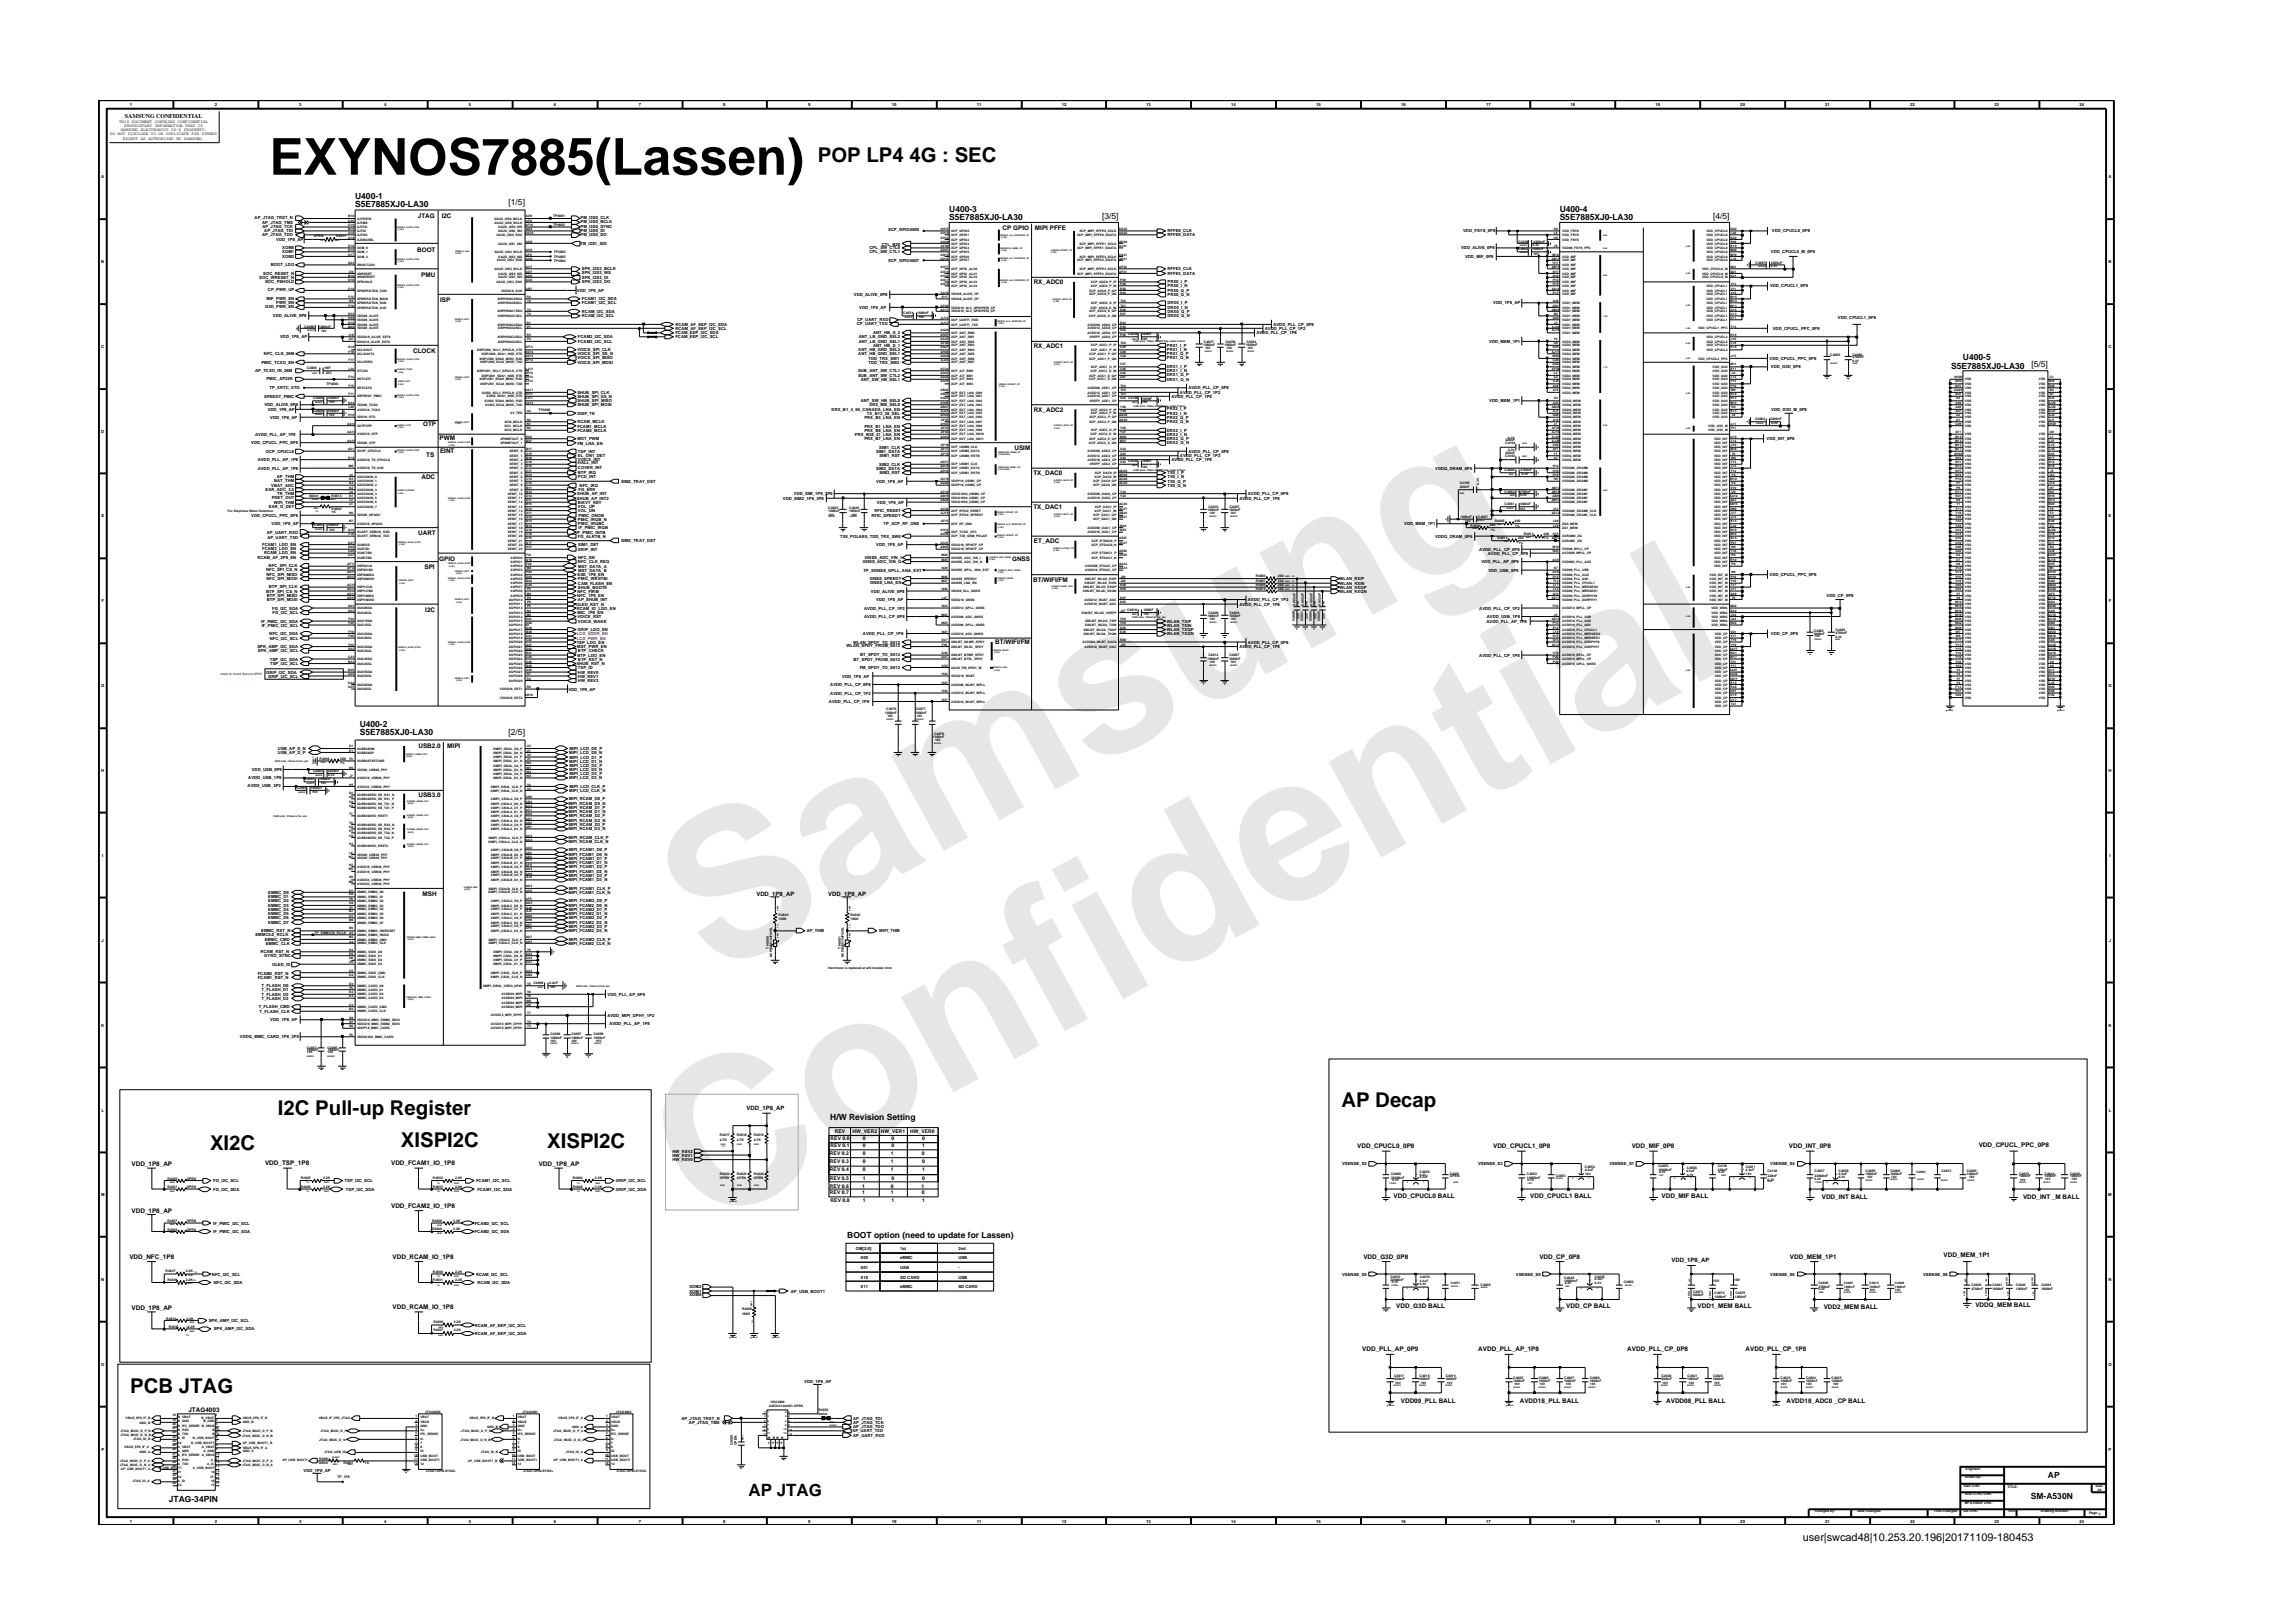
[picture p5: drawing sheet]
<svg xmlns="http://www.w3.org/2000/svg" width="297mm" height="210mm" viewBox="0 0 297 210" stroke-linecap="round" stroke-linejoin="round" font-family="sans-serif">
<defs><g id="words">
<g font-size="26.5" fill="#e6e6e6">
<text x="92.4" y="126.7" transform="rotate(-29 92.4 126.7)">Samsung</text>
<text x="91.1" y="159.4" transform="rotate(-29 91.1 159.4)">Confidential</text>
</g>
<text font-size="6.6" x="34.9" y="22.6">EXYNOS7885(Lassen)</text>
<g font-size="2.6">
<text x="105.9" y="21">POP LP4 4G : SEC</text>
<text x="173.8" y="143.4">AP Decap</text>
<text x="27.2" y="149">XI2C</text>
<text x="36" y="144.5">I2C Pull-up Register</text>
<text x="51.9" y="148.5">XISPI2C</text>
<text x="70.9" y="148.7">XISPI2C</text>
<text x="16.9" y="180.5">PCB JTAG</text>
</g>
<text font-size="2.2" x="97" y="193.7">AP JTAG</text>
<text font-size="1.4" x="233.5" y="199.7">user|swcad48|10.253.20.196|20171109-180453</text>
<g font-size="1.1">
<text x="46" y="26.9">S5E7885XJ0-LA30</text>
<text x="46" y="25.8">U400-1</text>
<text x="65.9" y="26.6">[1/5]</text>
<text x="123" y="28.6">S5E7885XJ0-LA30</text>
<text x="123" y="27.5">U400-3</text>
<text x="142.8" y="28.3">[3/5]</text>
<text x="202" y="28.6">S5E7885XJ0-LA30</text>
<text x="202" y="27.5">U400-4</text>
<text x="221.9" y="28.3">[4/5]</text>
<text x="252.8" y="47.9">S5E7885XJ0-LA30</text>
<text x="254.3" y="46.7">U400-5</text>
<text x="263.2" y="47.5">[5/5]</text>
<text x="46.6" y="95.3">S5E7885XJ0-LA30</text>
<text x="46.6" y="94.2">U400-2</text>
<text x="65.9" y="95.3">[2/5]</text>
<text x="107.6" y="145.1">H/W Revision Setting</text>
<text x="109.8" y="160.4">BOOT option (need to update for Lassen)</text>
<text x="265.3" y="191.5">AP</text>
<text x="21.9" y="194.6">JTAG-34PIN</text>
<text x="263.1" y="194.3">SM-A530N</text>
</g>
<g font-size=".8">
<text x="16.2" y="15.3">SAMSUNG CONFIDENTIAL</text>
<text x="54.1" y="28.2">JTAG</text>
<text x="57.2" y="28.2">I2C</text>
<text x="129.9" y="29.8">CP GPIO</text>
<text x="134.1" y="29.8">MIPI PFFE</text>
<text x="54" y="32.6">BOOT</text>
<text x="54.6" y="35.9">PMU</text>
<text x="57" y="39.1">ISP</text>
<text x="133.9" y="36.8">RX_ADC0</text>
<text x="53.5" y="45.7">CLOCK</text>
<text x="133.9" y="45">RX_ADC1</text>
<text x="133.9" y="53.3">RX_ADC2</text>
<text x="54.8" y="55.2">OTP</text>
<text x="55.2" y="59.2">TS</text>
<text x="56.9" y="57">PWM</text>
<text x="57" y="58.7">EINT</text>
<text x="131.4" y="58.2">USIM</text>
<text x="54.6" y="62.1">ADC</text>
<text x="133.9" y="61.5">TX_DAC0</text>
<text x="133.9" y="65.9">TX_DAC1</text>
<text x="54.2" y="69.2">UART</text>
<text x="133.9" y="70.3">ET_ADC</text>
<text x="55" y="73.7">SPI</text>
<text x="56.9" y="72.6">GPIO</text>
<text x="131.1" y="72.6">GNSS</text>
<text x="133.8" y="75.4">BT/WIFI/FM</text>
<text x="55.1" y="79.2">I2C</text>
<text x="128.9" y="83.5">BT/WIFI/FM</text>
<text x="54.2" y="96.9">USB2.0</text>
<text x="57.9" y="96.9">MIPI</text>
<text x="54.2" y="103.3">USB3.0</text>
<text x="54.7" y="116.1">MSH</text>
<text x="98" y="116">VDD_1P8_AP</text>
<text x="107.3" y="116">VDD_1P8_AP</text>
<text x="96.7" y="143.7">VDD_1P8_AP</text>
<text x="175.8" y="148.7">VDD_CPUCL0_0P8</text>
<text x="193.4" y="148.7">VDD_CPUCL1_0P8</text>
<text x="211.4" y="148.7">VDD_MIF_0P8</text>
<text x="231.7" y="148.7">VDD_INT_0P8</text>
<text x="256.3" y="148.6">VDD_CPUCL_PPC_0P8</text>
<text x="17" y="151">VDD_1P8_AP</text>
<text x="34.3" y="151">VDD_TSP_1P8</text>
<text x="50.7" y="151">VDD_FCAM1_IO_1P8</text>
<text x="69.8" y="151">VDD_1P8_AP</text>
<text x="180.5" y="155.1">VDD_CPUCL0 BALL</text>
<text x="198.2" y="155.1">VDD_CPUCL1 BALL</text>
<text x="215.3" y="155.1">VDD_MIF BALL</text>
<text x="236" y="155.3">VDD_INT BALL</text>
<text x="262.1" y="155.3">VDD_INT _M BALL</text>
<text x="17" y="157.1">VDD_1P8_AP</text>
<text x="50.7" y="156.5">VDD_FCAM2_IO_1P8</text>
<text x="16.8" y="163.1">VDD_NFC_1P8</text>
<text x="50.8" y="163.1">VDD_RCAM_IO_1P8</text>
<text x="176.6" y="163.1">VDD_G3D_0P8</text>
<text x="199.4" y="163.1">VDD_CP_0P8</text>
<text x="216.5" y="163.5">VDD_1P8_AP</text>
<text x="231.9" y="163.1">VDD_MEM_1P1</text>
<text x="251.8" y="162.9">VDD_MEM_1P1</text>
<text x="17" y="169.7">VDD_1P8_AP</text>
<text x="50.8" y="169.6">VDD_RCAM_IO_1P8</text>
<text x="180.9" y="169.4">VDD_G3D BALL</text>
<text x="202.9" y="169.4">VDD_CP BALL</text>
<text x="219.9" y="169.4">VDD1_MEM BALL</text>
<text x="236.2" y="169.6">VDD2_MEM BALL</text>
<text x="255.9" y="169.3">VDDQ_MEM BALL</text>
<text x="176.5" y="175">VDD_PLL_AP_0P9</text>
<text x="191.5" y="175">AVDD_PLL_AP_1P8</text>
<text x="210.8" y="175">AVDD_PLL_CP_0P8</text>
<text x="226.1" y="175">AVDD_PLL_CP_1P8</text>
<text x="24.4" y="182.9">JTAG4003</text>
<text x="181.5" y="181.8">VDD09_PLL BALL</text>
<text x="196.9" y="181.8">AVDD18_PLL BALL</text>
<text x="215.8" y="181.8">AVDD08_PLL BALL</text>
<text x="231.4" y="181.8">AVDD18_ADC0 _CP BALL</text>
</g>
<g font-size=".7">
<text x="107.5" y="149.6">REV 0.2</text>
<text x="107.6" y="148.6">REV 0.1</text>
<text x="107.6" y="147.7">REV 0.0</text>
<text x="108.1" y="146.7">REV</text>
<text x="110.4" y="146.7">HW_VER2</text>
<text x="111.8" y="149.6">0</text>
<text x="111.8" y="148.6">0</text>
<text x="111.8" y="147.7">0</text>
<text x="114.1" y="146.7">HW_VER1</text>
<text x="115.4" y="149.6">1</text>
<text x="115.5" y="148.6">0</text>
<text x="115.5" y="147.7">0</text>
<text x="117.9" y="146.7">HW_VER0</text>
<text x="119.4" y="149.6">0</text>
<text x="119.5" y="148.6">1</text>
<text x="119.5" y="147.7">0</text>
<text x="107.5" y="154.7">REV 0.7</text>
<text x="107.5" y="151.7">REV 0.4</text>
<text x="107.5" y="153.9">REV 0.6</text>
<text x="107.5" y="152.8">REV 0.5</text>
<text x="107.5" y="150.6">REV 0.3</text>
<text x="107.6" y="155.7">REV 0.8</text>
<text x="111.7" y="153.9">1</text>
<text x="111.7" y="154.7">1</text>
<text x="111.8" y="152.8">1</text>
<text x="111.8" y="150.6">0</text>
<text x="111.8" y="151.7">0</text>
<text x="111.8" y="155.7">1</text>
<text x="115.4" y="153.9">0</text>
<text x="115.4" y="154.7">1</text>
<text x="115.4" y="151.7">1</text>
<text x="115.4" y="150.6">1</text>
<text x="115.5" y="152.8">0</text>
<text x="115.5" y="155.7">1</text>
<text x="119.4" y="153.9">1</text>
<text x="119.4" y="154.7">0</text>
<text x="119.5" y="150.6">0</text>
<text x="119.5" y="151.7">1</text>
<text x="119.5" y="152.8">0</text>
<text x="119.5" y="155.7">1</text>
</g>
<g font-size=".5">
<text x="14.3" y="17.5">DO NOT DISCLOSE TO OR DUPLICATE FOR OTHERS</text>
<text x="15.4" y="15.9">THIS DOCUMENT CONTAINS CONFIDENTIAL</text>
<text x="15.6" y="17">SAMSUNG ELECTRONICS CO’S PROPERTY.</text>
<text x="16.1" y="16.4">PROPRIETARY INFORMATION THAT IS</text>
<text x="16.8" y="13.8">1</text>
<text x="27.8" y="13.8">2</text>
<text x="38.7" y="13.8">3</text>
<text x="49.7" y="13.8">4</text>
<text x="60.8" y="13.8">5</text>
<text x="71.8" y="13.8">6</text>
<text x="82.8" y="13.8">7</text>
<text x="93.7" y="13.8">8</text>
<text x="104.7" y="13.8">9</text>
<text x="115.5" y="13.8">10</text>
<text x="126.6" y="13.8">11</text>
<text x="137.6" y="13.8">12</text>
<text x="148.5" y="13.8">13</text>
<text x="159.5" y="13.8">14</text>
<text x="170.5" y="13.8">15</text>
<text x="181.5" y="13.8">16</text>
<text x="192.5" y="13.8">17</text>
<text x="203.4" y="13.8">18</text>
<text x="214.4" y="13.8">19</text>
<text x="225.4" y="13.8">20</text>
<text x="236.5" y="13.8">21</text>
<text x="247.5" y="13.8">22</text>
<text x="258.4" y="13.8">23</text>
<text x="269.4" y="13.8">24</text>
<text x="13.1" y="23.1">A</text>
<text x="15.9" y="18.1">EXCEPT AS AUTHORIZED BY SAMSUNG.</text>
<text x="273.1" y="23.1">A</text>
<text x="33" y="28.4">AP_JTAG_TRST_N</text>
<text x="34" y="29">AP_JTAG_TMS</text>
<text x="34" y="29.5">AP_JTAG_TCK</text>
<text x="75.2" y="29.5">PM_I2S0_SYNC</text>
<text x="75.2" y="28.9">PM_I2S0_BCLK</text>
<text x="75.2" y="28.4">PM_I2S0_CLK</text>
<text x="115" y="29.9">XCP_GPIO4000</text>
<text x="13.1" y="34.1">B</text>
<text x="34" y="30.6">AP_JTAG_TDO</text>
<text x="34.1" y="35.6">SOC_RESET_N</text>
<text x="34.2" y="30.1">AP_JTAG_TDI</text>
<text x="35.1" y="34.4">BOOT_LDO</text>
<text x="35.8" y="31.2">VDD_1P8_AP</text>
<text x="36.6" y="32.3">XOM0</text>
<text x="36.6" y="32.8">XOM1</text>
<text x="36.6" y="33.4">XOM2</text>
<text x="75.2" y="30">PM_I2S0_DI</text>
<text x="75.2" y="30.6">PM_I2S0_DO</text>
<text x="75.2" y="31.7">FB_I2S1_SDI</text>
<text x="75.4" y="35.5">SPK_I2S3_WS</text>
<text x="75.4" y="35">SPK_I2S3_BCLK</text>
<text x="112.6" y="32.3">CPL_SW_CTL0</text>
<text x="112.6" y="32.8">CPL_SW_CTL1</text>
<text x="114.2" y="31.8">CTL_B28</text>
<text x="115" y="33.9">XCP_GPIO4007</text>
<text x="151.2" y="35.6">RFFE3_DATA</text>
<text x="151.2" y="35">RFFE3_CLK</text>
<text x="151.2" y="30.6">RFFE0_DATA</text>
<text x="151.2" y="30.1">RFFE0_CLK</text>
<text x="189.3" y="32.3">VDD_ALIVE_0P8</text>
<text x="189.5" y="30.1">VDD_FSYS_0P8</text>
<text x="189.8" y="33.4">VDD_MIF_0P8</text>
<text x="229.4" y="32.8">VDD_CPUCL0_M_0P8</text>
<text x="229.5" y="30.1">VDD_CPUCL0_0P8</text>
<text x="273.1" y="34.1">B</text>
<text x="33.6" y="36.1">SOC_WRESET_N</text>
<text x="34.3" y="39.9">G3D_PWR_EN</text>
<text x="34.3" y="36.7">SOC_PSHOLD</text>
<text x="34.5" y="38.8">MIF_PWR_EN</text>
<text x="34.7" y="37.7">CP_PWR_UP</text>
<text x="35.4" y="41.1">VDD_ALIVE_0P8</text>
<text x="35.8" y="39.4">PWR_EN</text>
<text x="74.7" y="37.8">VDD_1P8_AP</text>
<text x="75.4" y="36.1">SPK_I2S3_DI</text>
<text x="75.4" y="36.6">SPK_I2S3_DO</text>
<text x="75.4" y="38.9">FCAM1_I2C_SDA</text>
<text x="75.4" y="39.4">FCAM1_I2C_SCL</text>
<text x="75.4" y="40.5">RCAM_I2C_SDA</text>
<text x="75.4" y="41.1">RCAM_I2C_SCL</text>
<text x="110.6" y="38.3">VDD_ALIVE_0P8</text>
<text x="111" y="41.5">CP_UART_RXD</text>
<text x="111.3" y="40">VDD_1P8_AP</text>
<text x="151.2" y="39.4">DRX0_I_P</text>
<text x="151.2" y="40">DRX0_I_N</text>
<text x="151.2" y="40.5">DRX0_Q_P</text>
<text x="151.2" y="41.1">DRX0_Q_N</text>
<text x="151.2" y="37.2">PRX0_I_N</text>
<text x="151.2" y="37.8">PRX0_Q_P</text>
<text x="151.2" y="38.3">PRX0_Q_N</text>
<text x="151.2" y="36.7">PRX0_I_P</text>
<text x="193.4" y="39.4">VDD_1P8_AP</text>
<text x="229.3" y="37.2">VDD_CPUCL1_0P8</text>
<text x="238.1" y="41.4">VDD_CPUCL1_0P8</text>
<text x="13.1" y="45.1">C</text>
<text x="33.9" y="47.1">PMIC_TCXO_EN</text>
<text x="34.2" y="46">NFC_CLK_26M</text>
<text x="36.3" y="43.8">VDD_1P8_AP</text>
<text x="74.8" y="46">VOICE_SPI_SS_N</text>
<text x="74.8" y="45.4">VOICE_SPI_CLK</text>
<text x="74.8" y="47.1">VOICE_SPI_MOSI</text>
<text x="74.8" y="46.5">VOICE_SPI_MISO</text>
<text x="74.9" y="43.8">FCAM2_I2C_SDA</text>
<text x="74.9" y="44.4">FCAM2_I2C_SCL</text>
<text x="87.5" y="43.3">FCAM_EEP_I2C_SDA</text>
<text x="87.5" y="43.8">FCAM_EEP_I2C_SCL</text>
<text x="87.5" y="42.2">RCAM_AF_EEP_I2C_SDA</text>
<text x="87.5" y="42.7">RCAM_AF_EEP_I2C_SCL</text>
<text x="111" y="42.1">CP_UART_TXD</text>
<text x="111.2" y="45.5">ANT_HB_GND_SEL2</text>
<text x="111.2" y="46">ANT_HB_GND_SEL1</text>
<text x="111.2" y="43.8">ANT_LB_GND_SEL2</text>
<text x="111.2" y="44.4">ANT_LB_GND_SEL1</text>
<text x="112.5" y="46.6">TDD_TRX_SW1</text>
<text x="112.5" y="47.1">TDD_TRX_SW2</text>
<text x="113.1" y="43.3">ANT_HB_S_2</text>
<text x="113.1" y="44.9">ANT_HB_S_1</text>
<text x="151.2" y="45.4">PRX1_I_N</text>
<text x="151.2" y="46">PRX1_Q_P</text>
<text x="151.2" y="46.5">PRX1_Q_N</text>
<text x="151.2" y="47.6">DRX1_I_P</text>
<text x="151.2" y="44.9">PRX1_I_P</text>
<text x="162.8" y="43.3">AVDD_PLL_CP_1P8</text>
<text x="163.9" y="42.7">AVDD_PLL_CP_1P2</text>
<text x="165" y="42.2">AVDD_PLL_CP_0P8</text>
<text x="192.9" y="44.4">VDD_MEM_1P1</text>
<text x="229.2" y="46.6">VDD_CPUCL_PPC_0P8</text>
<text x="229.4" y="47.7">VDD_G3D_0P8</text>
<text x="229.7" y="42.7">VDD_CPUCL_PPC_0P8</text>
<text x="273.1" y="45.1">C</text>
<text x="33.1" y="48.1">AP_TCXO_IN_26M</text>
<text x="34.2" y="51.5">SPEEDY_PMIC</text>
<text x="34.3" y="52.6">VDD_ALIVE_0P8</text>
<text x="34.5" y="49.3">PMIC_AP32K</text>
<text x="34.7" y="53.2">VDD_1P8_AP</text>
<text x="34.9" y="50.4">TP_XRTC_XTO</text>
<text x="74.8" y="51.5">SHUB_SPI_SS_N</text>
<text x="74.8" y="51">SHUB_SPI_CLK</text>
<text x="74.8" y="52.6">SHUB_SPI_MOSI</text>
<text x="74.8" y="53.7">DISP_TE</text>
<text x="74.8" y="52">SHUB_SPI_MISO</text>
<text x="107.7" y="53.2">DRX_B1_4_66_CANADA_LNA_EN</text>
<text x="111.2" y="48.8">SUB_ANT_SW_CTL2</text>
<text x="111.2" y="48.2">SUB_ANT_SW_CTL1</text>
<text x="111.5" y="49.3">ANT_SW_HB_SEL1</text>
<text x="111.5" y="52.1">ANT_SW_HB_SEL0</text>
<text x="112.3" y="53.7">TX_B13_28_SEL</text>
<text x="112.6" y="52.6">DRX_MB_SEL0</text>
<text x="151.2" y="48.2">DRX1_I_N</text>
<text x="151.2" y="48.7">DRX1_Q_P</text>
<text x="151.2" y="49.3">DRX1_Q_N</text>
<text x="151.2" y="53.1">PRX2_I_P</text>
<text x="151.2" y="53.7">PRX2_I_N</text>
<text x="151.8" y="51.5">AVDD_PLL_CP_1P8</text>
<text x="152.9" y="51">AVDD_PLL_CP_1P2</text>
<text x="154" y="50.4">AVDD_PLL_CP_0P8</text>
<text x="192.9" y="52.1">VDD_MEM_1P1</text>
<text x="229.4" y="53.2">VDD_G3D_M_0P8</text>
<text x="13.1" y="56.1">D</text>
<text x="32.6" y="57.5">VDD_CPUCL_PPC_0P8</text>
<text x="33" y="56.4">AVDD_PLL_AP_1P8</text>
<text x="33.4" y="59.7">AVDD_PLL_AP_1P8</text>
<text x="34.4" y="58.6">OCP_CPUCL0</text>
<text x="35" y="54.2">VDD_1P8_AP</text>
<text x="74.8" y="54.8">RCAM_MCLK</text>
<text x="74.8" y="55.4">FCAM1_MCLK</text>
<text x="74.8" y="57">MOT_PWM</text>
<text x="74.8" y="57.6">FM_LNA_EN</text>
<text x="74.8" y="55.9">FCAM2_MCLK</text>
<text x="74.9" y="58.6">TSP_INT</text>
<text x="74.9" y="59.2">EL_ON1_DET</text>
<text x="74.9" y="59.7">VOICE_INT</text>
<text x="110.8" y="56.5">PRX_B38_41_LNA_EN</text>
<text x="112" y="55.4">PRX_B1_LNA_EN</text>
<text x="112" y="57">PRX_B7_LNA_EN</text>
<text x="112" y="55.9">PRX_B8_LNA_EN</text>
<text x="112" y="54.3">PRX_B3_LNA_EN</text>
<text x="113.5" y="58.7">SIM1_DATA</text>
<text x="113.9" y="58.1">SIM1_CLK</text>
<text x="113.9" y="59.2">SIM1_RST</text>
<text x="151.2" y="54.2">PRX2_Q_P</text>
<text x="151.2" y="54.8">PRX2_Q_N</text>
<text x="151.2" y="55.9">DRX2_I_P</text>
<text x="151.2" y="56.4">DRX2_I_N</text>
<text x="151.2" y="57">DRX2_Q_P</text>
<text x="151.2" y="57.5">DRX2_Q_N</text>
<text x="151.8" y="59.7">AVDD_PLL_CP_1P8</text>
<text x="152.9" y="59.2">AVDD_PLL_CP_1P2</text>
<text x="154" y="58.6">AVDD_PLL_CP_0P8</text>
<text x="228.8" y="57">VDD_INT_0P8</text>
<text x="273.1" y="56.1">D</text>
<text x="33.4" y="60.8">AVDD_PLL_AP_1P8</text>
<text x="34.4" y="63.6">EAR_ADC_3.5</text>
<text x="34.8" y="65.8">EAR_G_DET</text>
<text x="35.1" y="63.1">VBAT_ADC</text>
<text x="35.2" y="64.7">PDET_OUT</text>
<text x="35.5" y="65.3">WIFI_THM</text>
<text x="35.5" y="62.5">BAT_THM</text>
<text x="35.9" y="62">AP_THM</text>
<text x="35.9" y="64.2">TR_THM</text>
<text x="74.7" y="64.7">SHUB_AP_INT2</text>
<text x="74.8" y="64.2">SHUB_AP_INT</text>
<text x="74.9" y="61.4">BTP_IRQ</text>
<text x="74.9" y="65.8">VOL_UP</text>
<text x="74.9" y="60.8">COVER_INT</text>
<text x="74.9" y="60.2">HALL_INT</text>
<text x="74.9" y="65.3">BIXVY_KEY</text>
<text x="74.9" y="61.9">PCD_INT</text>
<text x="74.9" y="63.6">FG_ERR</text>
<text x="75.1" y="63.1">NFC_IRQ</text>
<text x="80.5" y="62.5">SIM2_TRAY_DET</text>
<text x="101.4" y="64.7">VDD_SIM2_1P8_3P0</text>
<text x="102.9" y="64.1">VDD_SIM_1P8_3P0</text>
<text x="113.5" y="60.9">SIM2_DATA</text>
<text x="113.5" y="62.5">VDD_1P8_AP</text>
<text x="113.6" y="65.3">VDD_1P8_AP</text>
<text x="113.9" y="60.3">SIM2_CLK</text>
<text x="113.9" y="61.4">SIM2_RST</text>
<text x="151.2" y="61.4">TX0_I_P</text>
<text x="151.2" y="62">TX0_I_N</text>
<text x="151.2" y="62.5">TX0_Q_P</text>
<text x="151.2" y="63.1">TX0_Q_N</text>
<text x="160.6" y="64.7">AVDD_PLL_CP_1P8</text>
<text x="161.7" y="64.2">AVDD_PLL_CP_0P8</text>
<text x="185.9" y="60.8">VDDQ_DRAM_0P6</text>
<text x="13.1" y="67">E</text>
<text x="32.6" y="66.9">VDD_CPUCL_PPC_0P8</text>
<text x="34" y="71.3">FCAM2_LDO_EN</text>
<text x="34" y="70.7">FCAM1_LDO_EN</text>
<text x="34.2" y="71.8">RCAM_LDO_EN</text>
<text x="34.6" y="69.2">AP_UART_RXD</text>
<text x="34.6" y="69.8">AP_UART_TXD</text>
<text x="35.2" y="68">VDD_1P8_AP</text>
<text x="74.7" y="69.1">IF_PMIC_INTB</text>
<text x="74.9" y="68">PMIC_IRQBC</text>
<text x="74.9" y="67.5">PMIC_IRQB_N</text>
<text x="74.9" y="66.4">VOL_DN</text>
<text x="74.9" y="69.7">FG_ALRTB_N</text>
<text x="74.9" y="71.3">GRIP_INT</text>
<text x="74.9" y="70.8">SIM1_DET</text>
<text x="75" y="68.6">IF_PMIC_IRQB</text>
<text x="75" y="66.9">PMIC_ONOB</text>
<text x="80.5" y="70.2">SIM2_TRAY_DET</text>
<text x="108.8" y="69.7">TX0_POLAR0_TDD_TRX_SW0</text>
<text x="112.9" y="66.9">RFIC_SPEEDY</text>
<text x="113.3" y="66.4">RFIC_RESET</text>
<text x="113.5" y="70.8">VDD_1P8_AP</text>
<text x="114.5" y="68">TP_XCP_RF_ON0</text>
<text x="181.9" y="68">VDD_MEM_1P1</text>
<text x="185.9" y="69.7">VDDQ_DRAM_0P6</text>
<text x="191.6" y="71.3">AVDD_PLL_CP_0P8</text>
<text x="192.7" y="71.9">AVDD_PLL_CP_0P8</text>
<text x="273.1" y="67">E</text>
<text x="33.3" y="72.4">RCAM_AF_2P8_EN</text>
<text x="34.5" y="74">NFC_SPI_CS_N</text>
<text x="34.5" y="76.8">BTP_SPI_CS_N</text>
<text x="34.5" y="75.1">NFC_SPI_MOSI</text>
<text x="34.5" y="74.6">NFC_SPI_MISO</text>
<text x="34.6" y="77.9">BTP_SPI_MOSI</text>
<text x="34.6" y="77.3">BTP_SPI_MISO</text>
<text x="34.8" y="73.5">NFC_SPI_CLK</text>
<text x="34.8" y="76.2">BTP_SPI_CLK</text>
<text x="74.8" y="77.4">NFC_1P8_EN</text>
<text x="74.8" y="76.8">NFC_FIRM</text>
<text x="74.8" y="74.7">ESE_1P8_EN</text>
<text x="74.9" y="75.2">PMIC_WRSTBI</text>
<text x="74.9" y="73">NFC_CLK_REQ</text>
<text x="74.9" y="76.3">SHUB_BOOT0</text>
<text x="74.9" y="75.8">CAM_FLASH_EN</text>
<text x="74.9" y="77.9">AP_SHUB_INT</text>
<text x="74.9" y="72.4">NFC_EN</text>
<text x="74.9" y="73.6">MST_DATA_A</text>
<text x="74.9" y="74.1">MST_DATA_B</text>
<text x="111.8" y="73">GNSS_ADC_VIN_Q</text>
<text x="111.8" y="74.1">TP_XGNSS_GPLL_ANA_EXT</text>
<text x="112.1" y="72.4">GNSS_ADC_VIN_I</text>
<text x="112.7" y="75.2">GNSS_SPEEDY</text>
<text x="112.7" y="75.7">GNSS_LNA_EN</text>
<text x="112.8" y="76.8">VDD_ALIVE_0P8</text>
<text x="113.5" y="77.9">VDD_1P8_AP</text>
<text x="161.7" y="77.9">AVDD_PLL_CP_1P2</text>
<text x="173.5" y="75.2">WLAN_RXIP</text>
<text x="173.5" y="75.8">WLAN_RXIN</text>
<text x="173.5" y="76.3">WLAN_RXQP</text>
<text x="173.5" y="76.8">WLAN_RXQN</text>
<text x="191.9" y="73">VDD_PLL_AP_0P9</text>
<text x="192.8" y="74.1">VDD_USB_0P9</text>
<text x="229.2" y="74.7">VDD_CPUCL_PPC_0P8</text>
<text x="236.6" y="77.4">VDD_CP_0P8</text>
<text x="13.2" y="78">F</text>
<text x="33.4" y="84">SPK_AMP_I2C_SDA</text>
<text x="33.8" y="80.7">IF_PMIC_I2C_SDA</text>
<text x="33.9" y="81.2">IF_PMIC_I2C_SCL</text>
<text x="34.9" y="82.3">NFC_I2C_SDA</text>
<text x="34.9" y="82.9">NFC_I2C_SCL</text>
<text x="35.2" y="79">FG_I2C_SDA</text>
<text x="35.3" y="79.6">FG_I2C_SCL</text>
<text x="74.6" y="78.5">OLED_RST_N</text>
<text x="74.7" y="79">RCAM_IO_LDO_EN</text>
<text x="74.7" y="83.4">TSP_LDO_EN</text>
<text x="74.8" y="84">MST_PWR_EN</text>
<text x="74.8" y="80.1">VOICE_RST</text>
<text x="74.8" y="79.6">MIC_1P8_EN</text>
<text x="74.9" y="80.7">VOICE_WAKE</text>
<text x="74.9" y="81.8">GRIP_LDO_EN</text>
<text x="109.7" y="83.9">WLAN_SPDY_FROM_S612</text>
<text x="110.5" y="83.4">WLAN_SPDY_TO_S612</text>
<text x="111.8" y="82.3">AVDD_PLL_CP_1P8</text>
<text x="112" y="79">AVDD_PLL_CP_1P2</text>
<text x="112" y="80.1">AVDD_PLL_CP_0P8</text>
<text x="151.2" y="80.7">WLAN_TXIP</text>
<text x="151.2" y="81.2">WLAN_TXIN</text>
<text x="151.2" y="81.8">WLAN_TXQP</text>
<text x="151.2" y="82.3">WLAN_TXQN</text>
<text x="160.6" y="78.5">AVDD_PLL_CP_1P8</text>
<text x="160.6" y="84">AVDD_PLL_CP_1P8</text>
<text x="161.7" y="83.4">AVDD_PLL_CP_0P8</text>
<text x="191.6" y="79">AVDD_PLL_CP_1P2</text>
<text x="192.6" y="80.7">AVDD_PLL_AP_1P8</text>
<text x="192.6" y="80.1">AVDD_USB_1P8</text>
<text x="229.4" y="82.3">VDD_CP_0P8</text>
<text x="273.2" y="78">F</text>
<text x="13.1" y="89">G</text>
<text x="33.4" y="84.5">SPK_AMP_I2C_SCL</text>
<text x="34.5" y="87.3">GRIP_I2C_SDA</text>
<text x="34.7" y="87.8">GRIP_I2C_SCL</text>
<text x="34.9" y="85.6">TSP_I2C_SDA</text>
<text x="35" y="86.2">TSP_I2C_SCL</text>
<text x="73.6" y="89.5">VDD_1P8_AP</text>
<text x="74.7" y="86.2">SHUB_RST_N</text>
<text x="74.8" y="85.1">BTP_LDO_EN</text>
<text x="74.9" y="85.6">BTP_RST_N</text>
<text x="74.9" y="84.5">BTP_CHECK</text>
<text x="74.9" y="87.3">HW_REV0</text>
<text x="74.9" y="87.8">HW_REV1</text>
<text x="74.9" y="88.4">HW_REV2</text>
<text x="74.9" y="86.7">TSP_ID</text>
<text x="107.6" y="88.9">AVDD_PLL_CP_0P8</text>
<text x="107.6" y="90">AVDD_PLL_CP_1P2</text>
<text x="109.1" y="87.8">VDD_1P8_AP</text>
<text x="110.6" y="85.6">BT_SPDY_FROM_S612</text>
<text x="111.4" y="86.7">FM_SPDY_TO_S612</text>
<text x="111.4" y="85">BT_SPDY_TO_S612</text>
<text x="191.6" y="85.1">AVDD_PLL_CP_1P8</text>
<text x="273.1" y="89">G</text>
<text x="107.4" y="91.1">AVDD_PLL_CP_1P8</text>
<text x="13.1" y="100.1">H</text>
<text x="32.1" y="101.9">AVDD_USB_3P3</text>
<text x="32.2" y="101">AVDD_USB_1P8</text>
<text x="32.6" y="99.9">VDD_USB_0P9</text>
<text x="36" y="97.2">USB_AP_D_N</text>
<text x="36" y="97.7">USB_AP_D_P</text>
<text x="73.7" y="101">MIPI_LCD_D3_N</text>
<text x="73.7" y="99.9">MIPI_LCD_D2_N</text>
<text x="73.7" y="97.7">MIPI_LCD_D0_N</text>
<text x="73.7" y="98.8">MIPI_LCD_D1_N</text>
<text x="73.8" y="98.3">MIPI_LCD_D1_P</text>
<text x="73.8" y="97.2">MIPI_LCD_D0_P</text>
<text x="73.8" y="99.4">MIPI_LCD_D2_P</text>
<text x="73.8" y="100.4">MIPI_LCD_D3_P</text>
<text x="273.1" y="100.1">H</text>
<text x="73.6" y="104.3">MIPI_RCAM_D0_N</text>
<text x="73.6" y="105.4">MIPI_RCAM_D1_N</text>
<text x="73.6" y="107.6">MIPI_RCAM_D3_N</text>
<text x="73.6" y="106.5">MIPI_RCAM_D2_N</text>
<text x="73.7" y="105.9">MIPI_RCAM_D2_P</text>
<text x="73.7" y="103.7">MIPI_RCAM_D0_P</text>
<text x="73.7" y="104.8">MIPI_RCAM_D1_P</text>
<text x="73.7" y="107">MIPI_RCAM_D3_P</text>
<text x="73.7" y="102.6">MIPI_LCD_CLK_N</text>
<text x="73.8" y="102.1">MIPI_LCD_CLK_P</text>
<text x="13.2" y="111">I</text>
<text x="73.6" y="109.2">MIPI_RCAM_CLK_N</text>
<text x="73.6" y="110.9">MIPI_FCAM1_D0_N</text>
<text x="73.6" y="112">MIPI_FCAM1_D1_N</text>
<text x="73.6" y="113.1">MIPI_FCAM1_D2_N</text>
<text x="73.7" y="108.7">MIPI_RCAM_CLK_P</text>
<text x="73.7" y="110.3">MIPI_FCAM1_D0_P</text>
<text x="73.7" y="113.6">MIPI_FCAM1_D3_P</text>
<text x="73.7" y="112.5">MIPI_FCAM1_D2_P</text>
<text x="73.7" y="111.4">MIPI_FCAM1_D1_P</text>
<text x="273.3" y="111">I</text>
<text x="34.7" y="116.9">EMMC_D2</text>
<text x="34.7" y="116.4">EMMC_D1</text>
<text x="34.7" y="115.8">EMMC_D0</text>
<text x="34.7" y="118">EMMC_D4</text>
<text x="34.7" y="118.6">EMMC_D5</text>
<text x="34.7" y="117.5">EMMC_D3</text>
<text x="34.7" y="119.1">EMMC_D6</text>
<text x="34.7" y="119.7">EMMC_D7</text>
<text x="73.6" y="115.8">MIPI_FCAM1_CLK_N</text>
<text x="73.6" y="119.7">MIPI_FCAM2_D2_N</text>
<text x="73.6" y="114.2">MIPI_FCAM1_D3_N</text>
<text x="73.6" y="118.6">MIPI_FCAM2_D1_N</text>
<text x="73.6" y="117.5">MIPI_FCAM2_D0_N</text>
<text x="73.7" y="115.3">MIPI_FCAM1_CLK_P</text>
<text x="73.7" y="118">MIPI_FCAM2_D1_P</text>
<text x="73.7" y="116.9">MIPI_FCAM2_D0_P</text>
<text x="73.7" y="119.1">MIPI_FCAM2_D2_P</text>
<text x="13.2" y="122">J</text>
<text x="33.1" y="121.3">EMMC5.0_RCLK</text>
<text x="33.7" y="123.4">RCAM_RST_N</text>
<text x="33.8" y="120.8">EMMC_RST_N</text>
<text x="34.2" y="124">GYRO_SYNC</text>
<text x="34.3" y="121.9">EMMC_CMD</text>
<text x="34.4" y="122.4">EMMC_CLK</text>
<text x="35.2" y="125.1">OLED_ID</text>
<text x="73.6" y="122.4">MIPI_FCAM2_CLK_N</text>
<text x="73.6" y="120.8">MIPI_FCAM2_D3_N</text>
<text x="73.7" y="121.9">MIPI_FCAM2_CLK_P</text>
<text x="73.7" y="120.2">MIPI_FCAM2_D3_P</text>
<text x="104.5" y="120.8">AP_THM</text>
<text x="113.9" y="120.8">WIFI_THM</text>
<text x="273.2" y="122">J</text>
<text x="33.4" y="126.9">FCAM1_RST_N</text>
<text x="33.4" y="126.3">FCAM2_RST_N</text>
<text x="33.5" y="130.6">T_FLASH_CMD</text>
<text x="33.6" y="131.2">T_FLASH_CLK</text>
<text x="33.9" y="127.9">T_FLASH_D0</text>
<text x="33.9" y="128.4">T_FLASH_D1</text>
<text x="33.9" y="129">T_FLASH_D2</text>
<text x="33.9" y="129.5">T_FLASH_D3</text>
<text x="78.7" y="131.7">AVDD_MIPI_DPHY_1P2</text>
<text x="78.7" y="129">VDD_PLL_AP_0P9</text>
<text x="13.1" y="133">K</text>
<text x="31.1" y="134.5">VDDQ_MMC_CARD_1P8_3P0</text>
<text x="35" y="132.3">VDD_1P8_AP</text>
<text x="78.9" y="132.7">AVDD_PLL_AP_1P8</text>
<text x="273.1" y="133">K</text>
<text x="13.2" y="144">L</text>
<text x="273.2" y="144">L</text>
<text x="87.1" y="149.8">HW_REV1</text>
<text x="87.1" y="149.3">HW_REV2</text>
<text x="13.1" y="154.9">M</text>
<text x="27.6" y="154.2">FG_I2C_SDA</text>
<text x="27.6" y="153.1">FG_I2C_SCL</text>
<text x="44.6" y="153.1">TSP_I2C_SCL</text>
<text x="44.8" y="154.2">TSP_I2C_SDA</text>
<text x="61.7" y="153.1">FCAM1_I2C_SCL</text>
<text x="61.8" y="154.2">FCAM1_I2C_SDA</text>
<text x="79.8" y="153.1">GRIP_I2C_SCL</text>
<text x="79.8" y="154.2">GRIP_I2C_SDA</text>
<text x="87.1" y="150.4">HW_REV0</text>
<text x="173.9" y="150.9">VSENSE_S2</text>
<text x="191.5" y="150.9">VSENSE_S3</text>
<text x="208.5" y="150.9">VSENSE_S1</text>
<text x="229.3" y="150.9">VSENSE_S4</text>
<text x="273.1" y="154.9">M</text>
<text x="27.6" y="159.7">IF_PMIC_I2C_SDA</text>
<text x="27.6" y="158.6">IF_PMIC_I2C_SCL</text>
<text x="61.5" y="159.7">FCAM2_I2C_SDA</text>
<text x="61.5" y="158.6">FCAM2_I2C_SCL</text>
<text x="110.9" y="161.9">OM[2:0]</text>
<text x="116.6" y="161.9">1st</text>
<text x="124.1" y="161.9">2nd</text>
<text x="13.1" y="165.9">N</text>
<text x="27.5" y="165.2">NFC_I2C_SCL</text>
<text x="27.7" y="166.3">NFC_I2C_SDA</text>
<text x="61.7" y="165.2">RCAM_I2C_SCL</text>
<text x="61.8" y="166.3">RCAM_I2C_SDA</text>
<text x="89.3" y="166.9">XOM2</text>
<text x="89.3" y="167.4">XOM1</text>
<text x="89.3" y="168">XOM0</text>
<text x="102.5" y="167.4">AP_USB_BOOT1</text>
<text x="111.5" y="163.1">000</text>
<text x="111.5" y="166.8">011</text>
<text x="111.5" y="165.6">010</text>
<text x="111.5" y="164.4">001</text>
<text x="116.6" y="164.4">USB</text>
<text x="116.6" y="166.8">eMMC</text>
<text x="116.6" y="163.1">eMMC</text>
<text x="116.6" y="165.6">SD CARD</text>
<text x="124.1" y="163.1">USB</text>
<text x="124.1" y="166.8">SD CARD</text>
<text x="124.1" y="165.6">USB</text>
<text x="124.1" y="164.4">-</text>
<text x="173.9" y="165.2">VSENSE_S5</text>
<text x="196.4" y="165.2">VSENSE_S9</text>
<text x="229.3" y="165.2">VSENSE_S6</text>
<text x="249.1" y="165.2">VSENSE_S6</text>
<text x="273.1" y="165.9">N</text>
<text x="27" y="171.3">SPK_AMP_I2C_SCL</text>
<text x="27.7" y="172.4">SPK_AMP_I2C_SDA</text>
<text x="61.5" y="172.9">RCAM_AF_EEP_I2C_SDA</text>
<text x="61.5" y="171.8">RCAM_AF_EEP_I2C_SCL</text>
<text x="13.1" y="176.9">O</text>
<text x="104.2" y="179.1">VDD_1P8_AP</text>
<text x="273.1" y="176.9">O</text>
<text x="88.3" y="184">AP_JTAG_TRST_N</text>
<text x="89.2" y="184.5">AP_JTAG_TMS</text>
<text x="110.4" y="185.6">AP_UART_TXD</text>
<text x="110.5" y="184">AP_JTAG_TDI</text>
<text x="110.5" y="184.5">AP_JTAG_TCK</text>
<text x="110.5" y="185.1">AP_JTAG_TDO</text>
<text x="13.1" y="187.9">P</text>
<text x="39.3" y="190.6">VDD_1P8_AP</text>
<text x="110.5" y="186.2">AP_UART_RXD</text>
<text x="273.1" y="187.9">P</text>
<text x="16.8" y="197.2">1</text>
<text x="27.8" y="197.2">2</text>
<text x="38.7" y="197.2">3</text>
<text x="49.7" y="197.2">4</text>
<text x="60.8" y="197.2">5</text>
<text x="71.8" y="197.2">6</text>
<text x="82.8" y="197.2">7</text>
<text x="93.7" y="197.2">8</text>
<text x="104.7" y="197.2">9</text>
<text x="115.5" y="197.2">10</text>
<text x="126.6" y="197.2">11</text>
<text x="137.6" y="197.2">12</text>
<text x="148.5" y="197.2">13</text>
<text x="159.5" y="197.2">14</text>
<text x="170.5" y="197.2">15</text>
<text x="181.5" y="197.2">16</text>
<text x="192.5" y="197.2">17</text>
<text x="203.4" y="197.2">18</text>
<text x="214.4" y="197.2">19</text>
<text x="225.4" y="197.2">20</text>
<text x="236.5" y="197.2">21</text>
<text x="247.5" y="197.2">22</text>
<text x="258.4" y="197.2">23</text>
<text x="269.4" y="197.2">24</text>
</g>
<g font-size=".5" fill="#f00">
<text x="74.7" y="82.3">LCD_VDDR_EN</text>
<text x="74.7" y="82.9">LCD_PWR_EN</text>
</g>
<g font-size=".4">
<text x="45.1" y="29.2">C19</text>
<text x="45.1" y="28.7">C20</text>
<text x="45.1" y="28.1">B18</text>
<text x="45.1" y="29.8">B19</text>
<text x="46.3" y="29.6">XJTCK</text>
<text x="46.3" y="29">XJTMS</text>
<text x="46.3" y="28.5">XJTRSTN</text>
<text x="64" y="28.5">XAUD_I2S0_MCLK</text>
<text x="64.1" y="29">XAUD_I2S0_BCLK</text>
<text x="64.5" y="29.6">XAUD_I2S0_WS</text>
<text x="68" y="29.2">AF10</text>
<text x="68.1" y="29.8">AG9</text>
<text x="68.1" y="28.1">AD9</text>
<text x="68.1" y="28.7">AF9</text>
<text x="71.6" y="29.2">TP4003</text>
<text x="71.6" y="28.1">TP4001</text>
<text x="121.8" y="29.8">AH15</text>
<text x="144.9" y="29.8">AG23</text>
<text x="201.3" y="29.8">K8</text>
<text x="224.2" y="29.8">N20</text>
<text x="40.7" y="30.7">OPEN</text>
<text x="43.5" y="30.7">R4011</text>
<text x="45.1" y="34.2">G24</text>
<text x="45.1" y="33.1">D17</text>
<text x="45.1" y="32">D18</text>
<text x="45.1" y="32.5">D19</text>
<text x="45.1" y="30.9">A19</text>
<text x="45.1" y="35.8">B10</text>
<text x="45.1" y="30.3">A18</text>
<text x="45.2" y="35.3">C9</text>
<text x="46.3" y="34.5">XBOOTLDO</text>
<text x="46.3" y="33.4">XOM_2</text>
<text x="46.3" y="32.3">XOM_0</text>
<text x="46.3" y="32.8">XOM_1</text>
<text x="46.3" y="35.6">XNRESET</text>
<text x="46.3" y="30.6">XJTDO</text>
<text x="46.3" y="31.2">XJDBGSEL</text>
<text x="46.3" y="30.1">XJTDI</text>
<text x="64.1" y="35">XAUD_I2S3_BCLK</text>
<text x="64.1" y="32.8">XAUD_I2S2_BCLK</text>
<text x="64.3" y="30.6">XAUD_I2S0_SDO</text>
<text x="64.4" y="33.9">XAUD_I2S2_SDX</text>
<text x="64.5" y="31.7">XAUD_I2S1_SDI</text>
<text x="64.5" y="30.1">XAUD_I2S0_SDI</text>
<text x="64.5" y="33.4">XAUD_I2S2_WS</text>
<text x="64.5" y="35.6">XAUD_I2S3_WS</text>
<text x="68" y="30.3">AG10</text>
<text x="68.1" y="35.8">AD6</text>
<text x="68.1" y="35.3">AD7</text>
<text x="68.1" y="31.4">AD8</text>
<text x="68.1" y="34.7">AC7</text>
<text x="68.1" y="33.6">AH8</text>
<text x="68.1" y="32.5">AH9</text>
<text x="68.1" y="33.1">AF8</text>
<text x="71.7" y="32.8">TP4002</text>
<text x="71.7" y="33.9">TP4004</text>
<text x="71.7" y="33.4">TP4005</text>
<text x="121.8" y="31.4">AG20</text>
<text x="121.8" y="33.1">AG15</text>
<text x="121.8" y="30.3">AG16</text>
<text x="121.8" y="35.3">AG19</text>
<text x="121.8" y="30.9">AH14</text>
<text x="121.8" y="34.7">AH17</text>
<text x="121.8" y="35.8">AH18</text>
<text x="121.8" y="32.5">AD21</text>
<text x="121.8" y="33.6">AD16</text>
<text x="121.9" y="32">AF20</text>
<text x="123.2" y="31.2">XCP_GPIO2</text>
<text x="123.2" y="30.1">XCP_GPIO0</text>
<text x="123.2" y="35">XCP_GPIO_ALV0</text>
<text x="123.2" y="31.7">XCP_GPIO3</text>
<text x="123.2" y="33.4">XCP_GPIO6</text>
<text x="123.2" y="30.6">XCP_GPIO1</text>
<text x="123.2" y="35.6">XCP_GPIO_ALV1</text>
<text x="123.2" y="32.3">XCP_GPIO4</text>
<text x="123.2" y="32.8">XCP_GPIO5</text>
<text x="123.2" y="33.9">XCP_GPIO7</text>
<text x="139.5" y="32.3">XCP_MIPI_RFFE1_SDATA</text>
<text x="139.5" y="33.9">XCP_MIPI_RFFE2_SDATA</text>
<text x="139.5" y="30.6">XCP_MIPI_RFFE0_SDATA</text>
<text x="139.5" y="35.6">XCP_MIPI_RFFE3_SDATA</text>
<text x="139.8" y="31.7">XCP_MIPI_RFFE1_SCLK</text>
<text x="139.8" y="33.4">XCP_MIPI_RFFE2_SCLK</text>
<text x="139.8" y="30.1">XCP_MIPI_RFFE0_SCLK</text>
<text x="139.8" y="35">XCP_MIPI_RFFE3_SCLK</text>
<text x="144.9" y="33.1">AG21</text>
<text x="144.9" y="30.3">AG22</text>
<text x="145" y="31.4">AH20</text>
<text x="145" y="33.6">AH21</text>
<text x="145" y="35.3">AF21</text>
<text x="145" y="34.7">AF22</text>
<text x="145" y="32">AJ21</text>
<text x="196.7" y="32.4">C4062</text>
<text x="196.7" y="31.4">C4039</text>
<text x="198.5" y="32.4">1000nF</text>
<text x="198.6" y="31.8">6.3V</text>
<text x="198.7" y="31.4">2200nF</text>
<text x="198.7" y="33">10V</text>
<text x="201" y="34.7">AB14</text>
<text x="201" y="33.6">AB11</text>
<text x="201.1" y="33.1">M16</text>
<text x="201.2" y="35.3">N17</text>
<text x="201.2" y="35.8">N16</text>
<text x="201.2" y="34.2">H11</text>
<text x="201.3" y="30.9">H8</text>
<text x="201.3" y="30.3">L8</text>
<text x="201.3" y="32">J8</text>
<text x="202.4" y="35.6">VDD_MIF</text>
<text x="202.4" y="33.4">VDD_MIF</text>
<text x="202.4" y="30.6">VDD_FSYS</text>
<text x="202.4" y="30.1">VDD_FSYS</text>
<text x="202.4" y="31.2">VDD_FSYS</text>
<text x="202.4" y="32.3">VDD08_FSYS_PPC</text>
<text x="202.4" y="34.5">VDD_MIF</text>
<text x="202.4" y="35">VDD_MIF</text>
<text x="202.4" y="33.9">VDD_MIF</text>
<text x="220.5" y="35">VDD_CPUCL0_M</text>
<text x="220.5" y="35.6">VDD_CPUCL0_M</text>
<text x="221.1" y="31.7">VDD_CPUCL0</text>
<text x="221.1" y="33.4">VDD_CPUCL0</text>
<text x="221.1" y="33.9">VDD_CPUCL0</text>
<text x="221.1" y="30.1">VDD_CPUCL0</text>
<text x="221.1" y="32.8">VDD_CPUCL0</text>
<text x="221.1" y="30.6">VDD_CPUCL0</text>
<text x="221.1" y="32.3">VDD_CPUCL0</text>
<text x="221.1" y="31.2">VDD_CPUCL0</text>
<text x="224.2" y="33.1">M19</text>
<text x="224.2" y="32.5">M20</text>
<text x="224.2" y="34.7">M21</text>
<text x="224.2" y="35.3">N21</text>
<text x="224.2" y="32">K19</text>
<text x="224.2" y="30.9">K20</text>
<text x="224.2" y="35.8">K21</text>
<text x="224.2" y="31.4">P20</text>
<text x="224.2" y="33.6">L19</text>
<text x="224.2" y="30.3">L20</text>
<text x="227.4" y="34.1">C4087</text>
<text x="229.4" y="34.6">6.3V</text>
<text x="229.4" y="34.1">2200nF</text>
<text x="45.1" y="41.9">H18</text>
<text x="45.1" y="41.3">H20</text>
<text x="45.1" y="40.8">R22</text>
<text x="45.1" y="36.4">D10</text>
<text x="45.1" y="37.5">C10</text>
<text x="45.1" y="39.7">F10</text>
<text x="45.1" y="38.6">F12</text>
<text x="45.2" y="39.1">D9</text>
<text x="46.3" y="41.6">VDD08_ALIVE</text>
<text x="46.3" y="41.1">VDD08_ALIVE</text>
<text x="46.3" y="40">XPWRRGTON_G3D</text>
<text x="46.3" y="38.9">XPWRRGTON_MAIN</text>
<text x="46.3" y="39.4">XPWRRGTON_SUB</text>
<text x="46.3" y="36.7">XPSHOLD</text>
<text x="46.3" y="36.1">XNWRESET</text>
<text x="46.3" y="37.8">XPWRRGTON_CON</text>
<text x="64.3" y="36.7">XAUD_I2S3_SDO</text>
<text x="64.4" y="38.9">XISPHSI2C0SDA</text>
<text x="64.4" y="40.5">XISPHSI2C1SDA</text>
<text x="64.5" y="39.4">XISPHSI2C0SCL</text>
<text x="64.5" y="41.1">XISPHSI2C1SCL</text>
<text x="64.5" y="36.1">XAUD_I2S3_SDI</text>
<text x="64.9" y="37.8">VDDQ18_AUD</text>
<text x="68.1" y="37.5">AB7</text>
<text x="68.1" y="36.4">AC6</text>
<text x="68.3" y="38.6">R2</text>
<text x="68.3" y="41.9">R1</text>
<text x="68.3" y="39.1">T2</text>
<text x="68.3" y="40.2">T3</text>
<text x="68.3" y="40.8">T4</text>
<text x="117" y="40.6">C4031</text>
<text x="118.8" y="40.6">1000nF</text>
<text x="119" y="41.2">10V</text>
<text x="121.8" y="36.4">AG17</text>
<text x="121.8" y="36.9">AG18</text>
<text x="121.8" y="38">AA19</text>
<text x="121.8" y="40.2">AC17</text>
<text x="121.8" y="39.7">AC20</text>
<text x="121.9" y="41.9">AJ15</text>
<text x="121.9" y="41.3">AJ16</text>
<text x="122" y="38.6">R17</text>
<text x="123.2" y="38.3">VDD08_ALIVE_CP</text>
<text x="123.2" y="38.9">VDD08_ALIVE_CP</text>
<text x="123.2" y="41.6">XCP_UART1_RXD</text>
<text x="123.2" y="36.1">XCP_GPIO_ALV2</text>
<text x="123.2" y="36.7">XCP_GPIO_ALV3</text>
<text x="123.2" y="37.2">XCP_GPIO_ALV4</text>
<text x="123.2" y="40.5">VDDQ18_ALV_GPIOPERI_CP</text>
<text x="123.2" y="40">VDDQ18_ALV_GPIOPERI_CP</text>
<text x="141.1" y="41.1">XCP_ADC0_D_QN</text>
<text x="141.1" y="40.5">XCP_ADC0_D_QP</text>
<text x="141.1" y="38.3">XCP_ADC0_P_QN</text>
<text x="141.1" y="37.8">XCP_ADC0_P_QP</text>
<text x="141.3" y="40">XCP_ADC0_D_IN</text>
<text x="141.3" y="39.4">XCP_ADC0_D_IP</text>
<text x="141.3" y="37.2">XCP_ADC0_P_IN</text>
<text x="141.3" y="36.7">XCP_ADC0_P_IP</text>
<text x="145.1" y="41.9">R23</text>
<text x="145.1" y="40.2">R26</text>
<text x="145.1" y="40.8">R27</text>
<text x="145.1" y="37.5">R28</text>
<text x="145.1" y="38">R29</text>
<text x="145.1" y="36.9">P28</text>
<text x="145.1" y="36.4">P29</text>
<text x="145.1" y="39.1">T26</text>
<text x="145.1" y="39.7">T27</text>
<text x="201" y="40.2">AB29</text>
<text x="201" y="37.5">AA10</text>
<text x="201.1" y="39.7">AB1</text>
<text x="201.1" y="41.3">G29</text>
<text x="201.2" y="36.4">H12</text>
<text x="201.2" y="36.9">H13</text>
<text x="201.2" y="39.1">A20</text>
<text x="201.2" y="38">P17</text>
<text x="201.3" y="40.8">B9</text>
<text x="201.3" y="41.9">J2</text>
<text x="202.4" y="38.3">VDD_MIF</text>
<text x="202.4" y="36.1">VDD_MIF</text>
<text x="202.4" y="36.7">VDD_MIF</text>
<text x="202.4" y="37.2">VDD_MIF</text>
<text x="202.4" y="41.6">VDD1_MEM</text>
<text x="202.4" y="41.1">VDD1_MEM</text>
<text x="202.4" y="40.5">VDD1_MEM</text>
<text x="202.4" y="40">VDD1_MEM</text>
<text x="202.4" y="39.4">VDD1_MEM</text>
<text x="202.4" y="37.8">VDD_MIF</text>
<text x="220.5" y="36.1">VDD_CPUCL0_M</text>
<text x="221.1" y="41.6">VDD_CPUCL1</text>
<text x="221.1" y="41.1">VDD_CPUCL1</text>
<text x="221.1" y="40.5">VDD_CPUCL1</text>
<text x="221.1" y="40">VDD_CPUCL1</text>
<text x="221.1" y="39.4">VDD_CPUCL1</text>
<text x="221.1" y="38.9">VDD_CPUCL1</text>
<text x="221.1" y="37.8">VDD_CPUCL1</text>
<text x="221.1" y="37.2">VDD_CPUCL1</text>
<text x="221.1" y="38.3">VDD_CPUCL1</text>
<text x="224.1" y="39.7">W11</text>
<text x="224.1" y="39.1">W13</text>
<text x="224.1" y="38.6">W15</text>
<text x="224.2" y="41.3">U11</text>
<text x="224.2" y="40.8">U13</text>
<text x="224.2" y="40.2">U15</text>
<text x="224.2" y="37.5">V11</text>
<text x="224.2" y="36.9">V13</text>
<text x="224.2" y="38">V15</text>
<text x="39.4" y="42.4">C4088</text>
<text x="39.7" y="47.9">C4009</text>
<text x="41.3" y="42.4">1000nF</text>
<text x="41.6" y="43">10V</text>
<text x="42" y="47.9">1NF</text>
<text x="45.1" y="42.4">M23</text>
<text x="45.1" y="45.1">G18</text>
<text x="45.1" y="47.9">L24</text>
<text x="45.1" y="46.8">F17</text>
<text x="45.1" y="45.7">F18</text>
<text x="45.2" y="43.5">J18</text>
<text x="45.2" y="44">J21</text>
<text x="46.2" y="44.4">VDDQ18_ALIVE_EXT0</text>
<text x="46.3" y="42.2">VDD08_ALIVE</text>
<text x="46.3" y="42.7">VDD08_ALIVE</text>
<text x="46.3" y="43.8">VDDQ18_ALIVE_EXT0</text>
<text x="46.3" y="45.5">XCLKOUT</text>
<text x="46.3" y="46">XCLKOUT2</text>
<text x="46.3" y="47.1">XCLKREQ</text>
<text x="61.7" y="45.5">XISPUSI0_SCL1_SPICLK_CTS</text>
<text x="62.1" y="46.6">XISPUSI0_SDA0_MISO_RXD</text>
<text x="62.2" y="47.1">XISPUSI0_SCL0_MOSI_TXD</text>
<text x="62.4" y="46">XISPUSI0_SDA1_NSS_RTS</text>
<text x="64.4" y="43.8">XISPHSI2C3SDA</text>
<text x="64.4" y="42.2">XISPHSI2C2SDA</text>
<text x="64.5" y="44.4">XISPHSI2C3SCL</text>
<text x="64.5" y="42.7">XISPHSI2C2SCL</text>
<text x="68" y="46.2">AG13</text>
<text x="68" y="45.7">AG14</text>
<text x="68" y="45.1">AF13</text>
<text x="68" y="46.8">AF14</text>
<text x="68" y="47.9">AJ13</text>
<text x="68.3" y="43.5">R3</text>
<text x="68.3" y="42.4">P1</text>
<text x="68.3" y="44">P2</text>
<text x="121.8" y="42.9">AG28</text>
<text x="121.8" y="46.2">AG26</text>
<text x="121.8" y="45.1">AG27</text>
<text x="121.8" y="45.7">AH26</text>
<text x="121.8" y="43.5">AH27</text>
<text x="121.8" y="44">AC23</text>
<text x="121.8" y="47.9">AC24</text>
<text x="121.9" y="44.6">AF26</text>
<text x="121.9" y="46.8">AJ25</text>
<text x="123.2" y="47.1">XCP_ANT_SW7</text>
<text x="123.2" y="46">XCP_ANT_SW5</text>
<text x="123.2" y="43.8">XCP_ANT_SW1</text>
<text x="123.2" y="42.2">XCP_UART1_TXD</text>
<text x="123.2" y="43.3">XCP_ANT_SW0</text>
<text x="123.2" y="46.6">XCP_ANT_SW6</text>
<text x="123.2" y="45.5">XCP_ANT_SW4</text>
<text x="123.2" y="44.9">XCP_ANT_SW3</text>
<text x="123.2" y="44.4">XCP_ANT_SW2</text>
<text x="140.9" y="42.7">AVDD12_ADC0_CP</text>
<text x="140.9" y="42.2">AVDD08_ADC0_CP</text>
<text x="140.9" y="43.3">AVDD18_ADC0_CP</text>
<text x="141.1" y="46.6">XCP_ADC1_P_QN</text>
<text x="141.1" y="46">XCP_ADC1_P_QP</text>
<text x="141.1" y="43.8">VREFP_ADC0_CP</text>
<text x="141.3" y="45.5">XCP_ADC1_P_IN</text>
<text x="141.3" y="47.7">XCP_ADC1_D_IP</text>
<text x="141.3" y="44.9">XCP_ADC1_P_IP</text>
<text x="145.1" y="45.7">U28</text>
<text x="145.1" y="45.1">U29</text>
<text x="145.1" y="42.9">R24</text>
<text x="145.1" y="47.9">V26</text>
<text x="145.1" y="47.3">V27</text>
<text x="145.1" y="46.2">V29</text>
<text x="145.1" y="42.4">P25</text>
<text x="145.1" y="43.5">P26 C4036</text>
<text x="145.1" y="44.6">T28</text>
<text x="147.9" y="43.4">100NF</text>
<text x="147.9" y="44.1">10V</text>
<text x="155.9" y="44.8">1000nF</text>
<text x="156" y="44.4">C4037</text>
<text x="156.1" y="45.2">10V</text>
<text x="158.6" y="44.8">1000nF</text>
<text x="158.8" y="44.4">C4038</text>
<text x="158.9" y="45.2">10V</text>
<text x="161.4" y="44.8">1000nF</text>
<text x="161.5" y="44.4">C4034</text>
<text x="161.6" y="45.2">10V</text>
<text x="201" y="47.9">AF28</text>
<text x="201" y="42.9">AJ10</text>
<text x="201" y="45.7">AJ17</text>
<text x="201" y="42.4">AJ22</text>
<text x="201.1" y="46.2">W28</text>
<text x="201.1" y="47.3">AG2</text>
<text x="201.2" y="45.1">K29</text>
<text x="201.2" y="46.8">C28</text>
<text x="201.3" y="44.6">A8</text>
<text x="201.3" y="44">Y2</text>
<text x="202.4" y="46.6">VDD2_MEM</text>
<text x="202.4" y="44.4">VDD2_MEM</text>
<text x="202.4" y="45.5">VDD2_MEM</text>
<text x="202.4" y="42.2">VDD1_MEM</text>
<text x="202.4" y="47.1">VDD2_MEM</text>
<text x="202.4" y="47.7">VDD2_MEM</text>
<text x="202.4" y="43.3">VDD1_MEM</text>
<text x="202.4" y="46">VDD2_MEM</text>
<text x="202.4" y="42.7">VDD1_MEM</text>
<text x="202.4" y="44.9">VDD2_MEM</text>
<text x="220" y="42.7">VDD_CPUCL1_PPC</text>
<text x="220" y="46.6">VDD_CPUCL2_PPC</text>
<text x="221.1" y="44.9">VDD_CPUCL2</text>
<text x="221.1" y="43.8">VDD_CPUCL2</text>
<text x="221.1" y="45.5">VDD_CPUCL2</text>
<text x="221.1" y="44.4">VDD_CPUCL2</text>
<text x="221.9" y="47.7">VDD_G3D</text>
<text x="224.2" y="47.3">M11</text>
<text x="224.2" y="43.5">K16</text>
<text x="224.2" y="45.1">K18</text>
<text x="224.2" y="47.9">K11</text>
<text x="224.2" y="42.4">T13</text>
<text x="224.2" y="44.6">L16</text>
<text x="224.2" y="46.2">J15</text>
<text x="224.2" y="44">J16</text>
<text x="237.1" y="46.1">C4085</text>
<text x="240" y="46.9">6.3V</text>
<text x="240" y="46.1">C4086</text>
<text x="240" y="46.4">4700nF</text>
<text x="40.6" y="51.7">C4089</text>
<text x="40.6" y="53.3">C4090</text>
<text x="42.2" y="48.5">25V</text>
<text x="42.3" y="49.9">TP4006</text>
<text x="42.5" y="51.7">1000nF</text>
<text x="42.5" y="53.3">1000nF</text>
<text x="42.6" y="52.2">10V</text>
<text x="42.6" y="53.8">10V</text>
<text x="45.1" y="52.3">K24</text>
<text x="45.1" y="53.9">H16</text>
<text x="45.1" y="52.8">L26</text>
<text x="45.1" y="51.2">F11</text>
<text x="45.1" y="49">F14</text>
<text x="45.1" y="50.1">F15</text>
<text x="46.3" y="48.2">XTCXO</text>
<text x="46.3" y="53.2">AVDD18_TCXO</text>
<text x="46.3" y="52.6">VDD08_TCXO</text>
<text x="46.3" y="51.5">XSPEEDY_PMIC</text>
<text x="46.3" y="49.3">XRTCXTI</text>
<text x="46.3" y="50.4">XRTCXTO</text>
<text x="61.7" y="48.2">XISPUSI1_SCL1_SPICLK_CTS</text>
<text x="62.1" y="49.3">XISPUSI1_SDA0_MISO_RXD</text>
<text x="62.2" y="49.9">XISPUSI1_SCL0_MOSI_TXD</text>
<text x="62.4" y="48.8">XISPUSI1_SDA1_NSS_RTS</text>
<text x="62.4" y="51">XUSI2_SCL1_SPICLK_CTS</text>
<text x="62.8" y="52.1">XUSI2_SDA0_MISO_RXD</text>
<text x="62.9" y="52.6">XUSI2_SCL0_MOSI_TXD</text>
<text x="63" y="51.5">XUSI2_SDA1_NSS_RTS</text>
<text x="66.1" y="53.7">XV_TES</text>
<text x="68" y="50.6">AG11</text>
<text x="68" y="52.3">AG12</text>
<text x="68" y="51.2">AH11</text>
<text x="68" y="48.4">AH12</text>
<text x="68" y="49">AH13</text>
<text x="68" y="51.7">AJ11</text>
<text x="68" y="49.5">AJ12</text>
<text x="68.3" y="53.4">U4</text>
<text x="69.8" y="53.3">TP4000</text>
<text x="121.8" y="51.7">AG25</text>
<text x="121.8" y="53.9">AH24</text>
<text x="121.8" y="52.3">AH25</text>
<text x="121.8" y="52.8">AB21</text>
<text x="121.8" y="50.6">AB22</text>
<text x="121.8" y="51.2">AB23</text>
<text x="121.8" y="49.5">AD25</text>
<text x="121.8" y="48.4">AD23</text>
<text x="121.8" y="49">AD24</text>
<text x="121.9" y="53.4">AJ24</text>
<text x="123.2" y="53.7">XCP_EXT_LNA_ON5</text>
<text x="123.2" y="52.6">XCP_EXT_LNA_ON3</text>
<text x="123.2" y="52.1">XCP_EXT_LNA_ON2</text>
<text x="123.2" y="53.2">XCP_EXT_LNA_ON4</text>
<text x="123.2" y="51">XCP_EXT_LNA_ON0</text>
<text x="123.2" y="51.5">XCP_EXT_LNA_ON1</text>
<text x="123.2" y="49.9">XCP_AIT_SW3</text>
<text x="123.2" y="48.8">XCP_AIT_SW1</text>
<text x="123.2" y="49.3">XCP_AIT_SW2</text>
<text x="123.2" y="48.2">XCP_AIT_SW0</text>
<text x="140.9" y="51">AVDD12_ADC1_CP</text>
<text x="140.9" y="51.5">AVDD18_ADC1_CP</text>
<text x="140.9" y="50.4">AVDD08_ADC1_CP</text>
<text x="141.1" y="49.3">XCP_ADC1_D_QN</text>
<text x="141.1" y="48.8">XCP_ADC1_D_QP</text>
<text x="141.1" y="52.1">VREFP_ADC1_CP</text>
<text x="141.3" y="48.2">XCP_ADC1_D_IN</text>
<text x="141.3" y="53.7">XCP_ADC2_P_IN</text>
<text x="141.3" y="53.2">XCP_ADC2_P_IP</text>
<text x="145" y="53.9">AA28</text>
<text x="145.1" y="51.7">U24 C4100</text>
<text x="145.1" y="48.4">U26</text>
<text x="145.1" y="49">U27</text>
<text x="145.1" y="52.8">Y28</text>
<text x="145.1" y="53.4">Y29</text>
<text x="145.1" y="50.6">T25</text>
<text x="145.1" y="51.2">T23</text>
<text x="145.1" y="50.1">T24</text>
<text x="147.9" y="52.3">10V</text>
<text x="147.9" y="51.8">100NF</text>
<text x="201" y="52.8">AB28</text>
<text x="201.1" y="53.9">G28</text>
<text x="201.2" y="50.6">A14</text>
<text x="201.2" y="53.4">AJ7</text>
<text x="201.2" y="49.5">AJ8</text>
<text x="201.2" y="50.1">A22</text>
<text x="201.2" y="52.3">A23</text>
<text x="201.3" y="49">C2</text>
<text x="201.3" y="51.7">D2</text>
<text x="201.3" y="48.4">L2</text>
<text x="202.4" y="48.8">VDD2_MEM</text>
<text x="202.4" y="51">VDD2_MEM</text>
<text x="202.4" y="53.7">VDDQ_MEM</text>
<text x="202.4" y="49.9">VDD2_MEM</text>
<text x="202.4" y="49.3">VDD2_MEM</text>
<text x="202.4" y="52.1">VDDQ_MEM</text>
<text x="202.4" y="48.2">VDD2_MEM</text>
<text x="202.4" y="53.2">VDDQ_MEM</text>
<text x="202.4" y="50.4">VDD2_MEM</text>
<text x="202.4" y="52.6">VDDQ_MEM</text>
<text x="221.9" y="50.4">VDD_G3D</text>
<text x="221.9" y="49.9">VDD_G3D</text>
<text x="221.9" y="48.8">VDD_G3D</text>
<text x="221.9" y="52.6">VDD_G3D</text>
<text x="221.9" y="51">VDD_G3D</text>
<text x="221.9" y="51.5">VDD_G3D</text>
<text x="221.9" y="52.1">VDD_G3D</text>
<text x="221.9" y="49.3">VDD_G3D</text>
<text x="221.9" y="53.2">VDD_G3D</text>
<text x="221.9" y="48.2">VDD_G3D</text>
<text x="221.9" y="53.7">VDD_G3D</text>
<text x="224.2" y="52.3">M13</text>
<text x="224.2" y="51.2">N10</text>
<text x="224.2" y="51.7">N12</text>
<text x="224.2" y="53.4">K13</text>
<text x="224.2" y="50.1">P10</text>
<text x="224.2" y="49.5">P12</text>
<text x="224.2" y="49">L13</text>
<text x="224.3" y="50.6">M9</text>
<text x="224.3" y="52.8">K9</text>
<text x="224.3" y="48.4">L9</text>
<text x="224.3" y="53.9">J9</text>
<text x="253.2" y="50.6">AG29</text>
<text x="253.2" y="49">AH28</text>
<text x="253.3" y="51.2">AG1</text>
<text x="253.3" y="50.1">AH1</text>
<text x="253.3" y="49.5">AH2</text>
<text x="253.3" y="53.4">A27</text>
<text x="253.3" y="52.8">A28</text>
<text x="253.3" y="52.3">A29</text>
<text x="253.4" y="53.9">A2</text>
<text x="253.4" y="51.7">A3</text>
<text x="254.5" y="50.4">VSS</text>
<text x="254.5" y="51.5">VSS</text>
<text x="254.5" y="51">VSS</text>
<text x="254.5" y="49.9">VSS</text>
<text x="254.5" y="49.3">VSS</text>
<text x="254.5" y="53.7">VSS</text>
<text x="254.5" y="53.2">VSS</text>
<text x="254.5" y="52.6">VSS</text>
<text x="254.5" y="52.1">VSS</text>
<text x="264.1" y="52.1">VSS</text>
<text x="264.1" y="51.5">VSS</text>
<text x="264.1" y="51">VSS</text>
<text x="264.1" y="50.4">VSS</text>
<text x="264.1" y="49.9">VSS</text>
<text x="264.1" y="53.7">VSS</text>
<text x="264.1" y="53.2">VSS</text>
<text x="264.1" y="52.6">VSS</text>
<text x="264.1" y="49.3">VSS</text>
<text x="265.3" y="53.4">AJ27</text>
<text x="265.3" y="52.8">AJ28</text>
<text x="265.3" y="52.3">AJ29</text>
<text x="265.4" y="51.7">AJ3</text>
<text x="265.4" y="50.1">B28</text>
<text x="265.4" y="49.5">B29</text>
<text x="265.4" y="53.9">AJ2</text>
<text x="265.5" y="51.2">B1</text>
<text x="265.5" y="50.6">B2</text>
<text x="265.5" y="49">C1</text>
<text x="45" y="56.1">AA13</text>
<text x="45" y="55">AA14</text>
<text x="45" y="57.2">AA15</text>
<text x="45.1" y="58.3">G21</text>
<text x="45.1" y="59.4">R18</text>
<text x="46.3" y="59.7">AVDD18_TS_CPUCL0</text>
<text x="46.3" y="54.2">VDD18_RTC</text>
<text x="46.3" y="58.6">XOCP_CPUCL0</text>
<text x="46.3" y="57.5">VDD08_OTP</text>
<text x="46.3" y="56.4">AVDD18_OTP</text>
<text x="46.3" y="55.3">XOTPVPP</text>
<text x="64.8" y="57">XPWMTOUT_0</text>
<text x="64.8" y="57.5">XPWMTOUT_1</text>
<text x="65.3" y="55.3">XCI1_MCLK</text>
<text x="65.3" y="54.8">XCI0_MCLK</text>
<text x="65.3" y="55.9">XCI2_MCLK</text>
<text x="66" y="59.7">XEINT_2</text>
<text x="66" y="58.6">XEINT_0</text>
<text x="66" y="59.2">XEINT_1</text>
<text x="68.1" y="57.2">B27</text>
<text x="68.1" y="59.4">B16</text>
<text x="68.1" y="58.3">B17</text>
<text x="68.1" y="58.9">A15</text>
<text x="68.2" y="56.7">E26</text>
<text x="68.3" y="55">N1</text>
<text x="68.3" y="54.5">N2</text>
<text x="68.3" y="55.6">N3</text>
<text x="121.8" y="56.7">AG24</text>
<text x="121.8" y="55">AH23</text>
<text x="121.9" y="56.1">AF24</text>
<text x="121.9" y="54.5">AF25</text>
<text x="121.9" y="58.9">AF16</text>
<text x="121.9" y="58.3">AF17</text>
<text x="121.9" y="57.8">AF18</text>
<text x="121.9" y="55.6">AF23</text>
<text x="123.2" y="55.3">XCP_EXT_LNA_ON8</text>
<text x="123.2" y="54.2">XCP_EXT_LNA_ON6</text>
<text x="123.2" y="57">XCP_EXT_LNA_ON11</text>
<text x="123.2" y="56.4">XCP_EXT_LNA_ON10</text>
<text x="123.2" y="54.8">XCP_EXT_LNA_ON7</text>
<text x="123.2" y="59.2">XCP_USIM0_RSTN</text>
<text x="123.2" y="58.6">XCP_USIM0_DATA</text>
<text x="123.2" y="58.1">XCP_USIM0_CLK</text>
<text x="123.2" y="55.9">XCP_EXT_LNA_ON9</text>
<text x="140.9" y="59.7">AVDD18_ADC2_CP</text>
<text x="140.9" y="58.6">AVDD08_ADC2_CP</text>
<text x="140.9" y="59.2">AVDD12_ADC2_CP</text>
<text x="141.1" y="57.5">XCP_ADC2_D_QN</text>
<text x="141.1" y="57">XCP_ADC2_D_QP</text>
<text x="141.1" y="54.8">XCP_ADC2_P_QN</text>
<text x="141.1" y="54.2">XCP_ADC2_P_QP</text>
<text x="141.3" y="56.4">XCP_ADC2_D_IN</text>
<text x="141.3" y="55.9">XCP_ADC2_D_IP</text>
<text x="145" y="54.5">AA29</text>
<text x="145.1" y="56.7">W26</text>
<text x="145.1" y="57.2">W27</text>
<text x="145.1" y="58.9">U23</text>
<text x="145.1" y="59.4">V23</text>
<text x="145.1" y="58.3">V24</text>
<text x="145.1" y="55.6">Y26</text>
<text x="145.1" y="56.1">Y27</text>
<text x="146.1" y="59.9">C4030</text>
<text x="147.9" y="59.9">100NF</text>
<text x="195" y="57.6">C4104</text>
<text x="195" y="59.2">C4103</text>
<text x="195" y="57.2">220nF</text>
<text x="195" y="58.8">220nF</text>
<text x="195.4" y="56.8">6.3V</text>
<text x="195.4" y="58.4">6.3V</text>
<text x="201" y="55.6">AF29</text>
<text x="201" y="56.7">AJ23</text>
<text x="201" y="57.2">AJ26</text>
<text x="201" y="56.1">AJ14</text>
<text x="201.1" y="58.3">AF1</text>
<text x="201.2" y="57.8">D28</text>
<text x="201.2" y="54.5">A16</text>
<text x="201.3" y="59.4">A7</text>
<text x="201.3" y="58.9">Y1</text>
<text x="201.3" y="55">J1</text>
<text x="202.4" y="59.2">VDDQ_MEM</text>
<text x="202.4" y="55.3">VDDQ_MEM</text>
<text x="202.4" y="58.1">VDDQ_MEM</text>
<text x="202.4" y="54.2">VDDQ_MEM</text>
<text x="202.4" y="57">VDDQ_MEM</text>
<text x="202.4" y="57.5">VDDQ_MEM</text>
<text x="202.4" y="58.6">VDDQ_MEM</text>
<text x="202.4" y="55.9">VDDQ_MEM</text>
<text x="202.4" y="56.4">VDDQ_MEM</text>
<text x="202.4" y="54.8">VDDQ_MEM</text>
<text x="202.4" y="59.7">VDDQ_MEM</text>
<text x="221.3" y="55.9">VDD_G3D_M</text>
<text x="221.3" y="55.3">VDD_G3D_M</text>
<text x="221.9" y="54.2">VDD_G3D</text>
<text x="222" y="58.6">VDD_INT</text>
<text x="222" y="59.2">VDD_INT</text>
<text x="222" y="57">VDD_INT</text>
<text x="222" y="57.5">VDD_INT</text>
<text x="222" y="59.7">VDD_INT</text>
<text x="222" y="58.1">VDD_INT</text>
<text x="224.2" y="58.3">M18</text>
<text x="224.2" y="56.7">U10</text>
<text x="224.2" y="55.6">P11</text>
<text x="224.2" y="55">L11</text>
<text x="224.2" y="57.2">L14</text>
<text x="224.2" y="57.8">J19</text>
<text x="224.3" y="59.4">W8</text>
<text x="224.3" y="58.9">T8</text>
<text x="227.4" y="54.5">C4084</text>
<text x="229.3" y="54.5">2200nF</text>
<text x="229.5" y="54.9">6.3V</text>
<text x="253.2" y="58.9">AH22</text>
<text x="253.3" y="56.7">M10</text>
<text x="253.3" y="57.2">M12</text>
<text x="253.3" y="57.8">M15</text>
<text x="253.3" y="58.3">M17</text>
<text x="253.3" y="59.4">G10</text>
<text x="253.3" y="56.1">G11</text>
<text x="253.3" y="55">C29</text>
<text x="253.4" y="54.5">A1</text>
<text x="254.5" y="59.7">VSS</text>
<text x="254.5" y="56.4">VSS</text>
<text x="254.5" y="57">VSS</text>
<text x="254.5" y="57.5">VSS</text>
<text x="254.5" y="58.1">VSS</text>
<text x="254.5" y="58.6">VSS</text>
<text x="254.5" y="55.3">VSS</text>
<text x="254.5" y="59.2">VSS</text>
<text x="254.5" y="54.8">VSS</text>
<text x="254.5" y="54.2">VSS</text>
<text x="264.1" y="54.8">VSS</text>
<text x="264.1" y="54.2">VSS</text>
<text x="264.1" y="56.4">VSS</text>
<text x="264.1" y="59.7">VSS</text>
<text x="264.1" y="59.2">VSS</text>
<text x="264.1" y="57">VSS</text>
<text x="264.1" y="58.6">VSS</text>
<text x="264.1" y="58.1">VSS</text>
<text x="264.1" y="57.5">VSS</text>
<text x="264.1" y="55.3">VSS</text>
<text x="265.3" y="55">AH29</text>
<text x="265.4" y="54.5">AJ1</text>
<text x="265.4" y="59.4">K17</text>
<text x="265.4" y="58.9">K23</text>
<text x="265.4" y="58.3">L10</text>
<text x="265.4" y="57.8">L12</text>
<text x="265.4" y="57.2">L21</text>
<text x="265.5" y="56.1">G9</text>
<text x="265.6" y="56.7">L7</text>
<text x="40.1" y="64.4">0ohm</text>
<text x="43" y="64.4">R4014</text>
<text x="45.2" y="60.5">M8</text>
<text x="45.2" y="64.4">K1</text>
<text x="45.2" y="63.3">K2</text>
<text x="45.2" y="62.2">K3</text>
<text x="45.2" y="62.7">K4</text>
<text x="45.3" y="65.5">L1</text>
<text x="45.3" y="64.9">L3</text>
<text x="45.3" y="63.8">L4</text>
<text x="45.3" y="61.6">J4</text>
<text x="46.3" y="60.8">AVDD18_TS_G3D</text>
<text x="46.3" y="65.2">XADC0AIN_6</text>
<text x="46.3" y="64.1">XADC0AIN_4</text>
<text x="46.3" y="61.9">XADC0AIN_0</text>
<text x="46.3" y="64.7">XADC0AIN_5</text>
<text x="46.3" y="63.6">XADC0AIN_3</text>
<text x="46.3" y="62.5">XADC0AIN_1</text>
<text x="46.3" y="63">XADC0AIN_2</text>
<text x="46.3" y="65.8">XADC0AIN_7</text>
<text x="65.8" y="65.2">XEINT_12</text>
<text x="65.8" y="64.7">XEINT_11</text>
<text x="65.8" y="64.1">XEINT_10</text>
<text x="65.8" y="65.8">XEINT_13</text>
<text x="66" y="61.9">XEINT_6</text>
<text x="66" y="60.8">XEINT_4</text>
<text x="66" y="60.3">XEINT_3</text>
<text x="66" y="61.4">XEINT_5</text>
<text x="66" y="63.6">XEINT_9</text>
<text x="66" y="63">XEINT_8</text>
<text x="66" y="62.5">XEINT_7</text>
<text x="68.1" y="61.6">D14</text>
<text x="68.1" y="60.5">D15</text>
<text x="68.1" y="60">D16</text>
<text x="68.1" y="64.9">D11</text>
<text x="68.1" y="64.4">D12</text>
<text x="68.1" y="61.1">C17</text>
<text x="68.1" y="63.3">B11</text>
<text x="68.1" y="63.8">B12</text>
<text x="68.1" y="62.7">C12</text>
<text x="68.1" y="62.2">C13</text>
<text x="68.1" y="65.5">B15</text>
<text x="107.3" y="66">C4003</text>
<text x="110" y="66">C4026</text>
<text x="121.8" y="64.4">AB19</text>
<text x="121.8" y="64.9">AB20</text>
<text x="121.8" y="62.2">AC18</text>
<text x="121.8" y="63.8">AC19</text>
<text x="121.8" y="60">AD17</text>
<text x="121.8" y="61.1">AD18</text>
<text x="121.8" y="60.5">AD19</text>
<text x="121.8" y="62.7">AD20</text>
<text x="123.2" y="64.7">VDDQ1830_USIM1_CP</text>
<text x="123.2" y="65.2">VDDQ1830_USIM2_CP</text>
<text x="123.2" y="62.5">VDDP18_USIM1_CP</text>
<text x="123.2" y="64.1">VDDQ1830_USIM0_CP</text>
<text x="123.2" y="60.3">XCP_USIM1_CLK</text>
<text x="123.2" y="61.4">XCP_USIM1_RSTN</text>
<text x="123.2" y="60.8">XCP_USIM1_DATA</text>
<text x="123.2" y="63">VDDP18_USIM2_CP</text>
<text x="140.9" y="64.7">AVDD18_DAC0_CP</text>
<text x="140.9" y="64.1">AVDD08_DAC0_CP</text>
<text x="141.1" y="60.3">VREFP_ADC2_CP</text>
<text x="141.6" y="63">XCP_DAC0_QN</text>
<text x="141.6" y="62.5">XCP_DAC0_QP</text>
<text x="141.8" y="61.9">XCP_DAC0_IN</text>
<text x="141.8" y="61.4">XCP_DAC0_IP</text>
<text x="141.8" y="65.8">XCP_DAC1_IP</text>
<text x="145" y="61.1">AD28</text>
<text x="145" y="61.6">AD29</text>
<text x="145" y="65.5">AC26</text>
<text x="145" y="62.2">AC28</text>
<text x="145" y="62.7">AC29</text>
<text x="145.1" y="60">V25</text>
<text x="145.1" y="64.4">Y23</text>
<text x="145.1" y="63.8">Y24</text>
<text x="147.9" y="60.6">10V</text>
<text x="156.6" y="65.8">C4033</text>
<text x="159.3" y="65.8">C4035</text>
<text x="189.1" y="62.7">C4105</text>
<text x="189.1" y="63.2">220nF</text>
<text x="191.6" y="62.9" transform="rotate(-90 191.6 62.9)">6.3V</text>
<text x="194.9" y="65.4">C4081</text>
<text x="194.9" y="63.9">C4064</text>
<text x="194.9" y="61.1">C4006</text>
<text x="196.8" y="65.4">1000nF</text>
<text x="196.8" y="63.9">4700nF</text>
<text x="197" y="64.3">6.3V</text>
<text x="197" y="61.1">4700nF</text>
<text x="197.1" y="61.5">6.3V</text>
<text x="201" y="63.3">AB12</text>
<text x="201" y="64.9">AB13</text>
<text x="201" y="63.8">AB10</text>
<text x="201.1" y="64.4">AB9</text>
<text x="201.2" y="60.5">H14</text>
<text x="201.2" y="61.6">H15</text>
<text x="201.2" y="61.1">H10</text>
<text x="201.3" y="62.2">H9</text>
<text x="202.4" y="60.8">VDDQ06_DRAM0</text>
<text x="202.4" y="61.9">VDDQ06_DRAM0</text>
<text x="202.4" y="62.5">VDDQ06_DRAM0</text>
<text x="202.4" y="61.4">VDDQ06_DRAM0</text>
<text x="202.4" y="64.7">VDDQ06_DRAM1</text>
<text x="202.4" y="63.6">VDDQ06_DRAM1</text>
<text x="202.4" y="65.2">VDDQ06_DRAM1</text>
<text x="202.4" y="64.1">VDDQ06_DRAM1</text>
<text x="222" y="61.4">VDD_INT</text>
<text x="222" y="60.3">VDD_INT</text>
<text x="222" y="63">VDD_INT</text>
<text x="222" y="62.5">VDD_INT</text>
<text x="222" y="64.1">VDD_INT</text>
<text x="222" y="63.6">VDD_INT</text>
<text x="222" y="61.9">VDD_INT</text>
<text x="222" y="60.8">VDD_INT</text>
<text x="222" y="65.8">VDD_INT</text>
<text x="222" y="65.2">VDD_INT</text>
<text x="222" y="64.7">VDD_INT</text>
<text x="224" y="65.5">AB15</text>
<text x="224" y="64.4">AA12</text>
<text x="224.1" y="62.2">W10</text>
<text x="224.2" y="64.9">AA7</text>
<text x="224.2" y="61.1">Y12</text>
<text x="224.2" y="60">Y14</text>
<text x="224.2" y="63.3">V10</text>
<text x="224.2" y="60.5">J13</text>
<text x="224.3" y="63.8">U8</text>
<text x="224.3" y="62.7">V8</text>
<text x="224.3" y="61.6">Y8</text>
<text x="253.3" y="60">N11</text>
<text x="253.3" y="60.5">N13</text>
<text x="253.3" y="61.1">N15</text>
<text x="253.3" y="63.8">R11</text>
<text x="253.3" y="64.4">R21</text>
<text x="253.3" y="61.6">N19</text>
<text x="253.3" y="62.2">P19</text>
<text x="253.4" y="64.9">R9</text>
<text x="253.4" y="62.7">P7</text>
<text x="253.4" y="63.3">P9</text>
<text x="253.4" y="65.5">T1</text>
<text x="254.5" y="60.3">VSS</text>
<text x="254.5" y="60.8">VSS</text>
<text x="254.5" y="61.4">VSS</text>
<text x="254.5" y="62.5">VSS</text>
<text x="254.5" y="63">VSS</text>
<text x="254.5" y="63.6">VSS</text>
<text x="254.5" y="64.1">VSS</text>
<text x="254.5" y="64.7">VSS</text>
<text x="254.5" y="65.2">VSS</text>
<text x="254.5" y="65.8">VSS</text>
<text x="254.5" y="61.9">VSS</text>
<text x="264.1" y="65.8">VSS</text>
<text x="264.1" y="65.2">VSS</text>
<text x="264.1" y="64.7">VSS</text>
<text x="264.1" y="64.1">VSS</text>
<text x="264.1" y="63.6">VSS</text>
<text x="264.1" y="63">VSS</text>
<text x="264.1" y="62.5">VSS</text>
<text x="264.1" y="61.9">VSS</text>
<text x="264.1" y="61.4">VSS</text>
<text x="264.1" y="60.8">VSS</text>
<text x="264.1" y="60.3">VSS</text>
<text x="265.4" y="64.9">G14</text>
<text x="265.4" y="65.5">B23</text>
<text x="265.4" y="64.4">H19</text>
<text x="265.4" y="63.8">H21</text>
<text x="265.4" y="60.5">K10</text>
<text x="265.4" y="60">K12</text>
<text x="265.5" y="62.7">J10</text>
<text x="265.5" y="62.2">J20</text>
<text x="265.5" y="61.6">J23</text>
<text x="265.5" y="63.3">H7</text>
<text x="265.6" y="61.1">J3</text>
<text x="29.5" y="66.3">For Earphone Water Detection</text>
<text x="40.7" y="68.2">C4091</text>
<text x="42.4" y="68.2">1000nF</text>
<text x="42.6" y="68.8">10V</text>
<text x="43" y="66.5">1K</text>
<text x="43" y="66.1">R4002</text>
<text x="45.1" y="68.8">G16</text>
<text x="45.1" y="71">D26</text>
<text x="45.1" y="70.5">D27</text>
<text x="45.1" y="71.6">C26</text>
<text x="45.1" y="69.4">F16</text>
<text x="45.2" y="66.6">N6</text>
<text x="45.2" y="67.7">N7</text>
<text x="46.3" y="66.9">VDD08_GPADC</text>
<text x="46.3" y="68">AVDD18_GPADC</text>
<text x="46.3" y="69.1">XUART_DEBUG_RXD</text>
<text x="46.3" y="69.6">XUART_DEBUG_TXD</text>
<text x="46.3" y="71.3">XU0TXD</text>
<text x="46.3" y="70.7">XU0RXD</text>
<text x="46.3" y="71.8">XU0CTSN</text>
<text x="65.8" y="71.3">XEINT_23</text>
<text x="65.8" y="70.7">XEINT_22</text>
<text x="65.8" y="66.3">XEINT_14</text>
<text x="65.8" y="70.2">XEINT_21</text>
<text x="65.8" y="69.6">XEINT_20</text>
<text x="65.8" y="68">XEINT_17</text>
<text x="65.8" y="68.5">XEINT_18</text>
<text x="65.8" y="69.1">XEINT_19</text>
<text x="65.8" y="66.9">XEINT_15</text>
<text x="65.8" y="67.4">XEINT_16</text>
<text x="68.1" y="70.5">G17</text>
<text x="68.1" y="71">H17</text>
<text x="68.1" y="66">D13</text>
<text x="68.1" y="69.4">C16</text>
<text x="68.1" y="67.7">B13</text>
<text x="68.1" y="68.3">B14</text>
<text x="68.1" y="69.9">C15</text>
<text x="68.1" y="68.8">A10</text>
<text x="68.1" y="66.6">A11</text>
<text x="68.1" y="67.1">A12</text>
<text x="107.3" y="66.4">1000nF</text>
<text x="107.3" y="66.8">10V</text>
<text x="110" y="66.4">1000nF</text>
<text x="110.3" y="66.8">10V</text>
<text x="121.8" y="68.8">AH19</text>
<text x="121.8" y="70.5">AC21</text>
<text x="121.8" y="69.4">AD22</text>
<text x="121.8" y="66">AC22</text>
<text x="121.8" y="71">AB25</text>
<text x="121.9" y="67.7">AF15</text>
<text x="121.9" y="66.6">AJ19</text>
<text x="123.2" y="66.9">XCP_RFIC0_SPEEDY</text>
<text x="123.2" y="69.1">XCP_TCXO_AFC</text>
<text x="123.2" y="68">XCP_RF_ON0</text>
<text x="123.2" y="70.7">VDDQ18_RFINTF_CP</text>
<text x="123.2" y="69.6">XCP_TX0_GSM_POLAR</text>
<text x="123.2" y="66.3">XCP_RFIC0_RESET</text>
<text x="123.2" y="71.3">VDDQ18_RFINTF_CP</text>
<text x="140.9" y="69.1">AVDD18_DAC1_CP</text>
<text x="140.9" y="68.5">AVDD08_DAC1_CP</text>
<text x="141.4" y="70.7">XCP_ETDAC0_N</text>
<text x="141.4" y="70.2">XCP_ETDAC0_P</text>
<text x="141.4" y="71.8">XCP_ETDAC1_P</text>
<text x="141.6" y="67.4">XCP_DAC1_QN</text>
<text x="141.6" y="66.9">XCP_DAC1_QP</text>
<text x="141.8" y="66.3">XCP_DAC1_IN</text>
<text x="145" y="70.5">AD27</text>
<text x="145" y="66">AC27</text>
<text x="145" y="66.6">AB26</text>
<text x="145" y="67.1">AB27</text>
<text x="145" y="69.9">AE27</text>
<text x="145" y="71.6">AE28</text>
<text x="145.1" y="68.8">W23</text>
<text x="145.1" y="68.3">W24</text>
<text x="156.4" y="66.2">1000nF</text>
<text x="156.7" y="66.6">10V</text>
<text x="159.2" y="66.2">1000nF</text>
<text x="159.4" y="66.6">10V</text>
<text x="189.2" y="67.1">1000nF</text>
<text x="189.8" y="67.7">10V</text>
<text x="190.5" y="68.3">R4004</text>
<text x="191.5" y="67.1">C4007</text>
<text x="193" y="68.2">240</text>
<text x="193.1" y="68.8">1%</text>
<text x="193.6" y="67.7">R4005</text>
<text x="194" y="69.9">R4013</text>
<text x="196.2" y="67.6">240</text>
<text x="196.3" y="68.3">1%</text>
<text x="196.7" y="69.8">240</text>
<text x="196.7" y="70.5">1%</text>
<text x="196.9" y="66.1">10V</text>
<text x="197.4" y="69.4">R4012</text>
<text x="200" y="69.3">240</text>
<text x="200" y="69.9">1%</text>
<text x="201" y="66.6">AC12</text>
<text x="201" y="69.9">AC14</text>
<text x="201.1" y="71">W19</text>
<text x="201.1" y="69.4">G15</text>
<text x="201.2" y="71.6">N23</text>
<text x="201.2" y="67.7">L28</text>
<text x="201.2" y="68.3">L29</text>
<text x="201.2" y="66">J12</text>
<text x="202.4" y="71.8">AVDD08_MPLL_CP</text>
<text x="202.4" y="71.3">VDD08_BPLL_CP</text>
<text x="202.4" y="68">ZQ0_MEM</text>
<text x="202.4" y="68.5">ZQ1_MEM</text>
<text x="202.4" y="66.3">VDDQ06_DRAM0_CLK</text>
<text x="202.4" y="69.6">XDRAM0_ZQ</text>
<text x="202.4" y="66.9">VDDQ06_DRAM1_CLK</text>
<text x="202.4" y="70.2">XDRAM1_ZQ</text>
<text x="222" y="70.7">VDD_INT</text>
<text x="222" y="69.6">VDD_INT</text>
<text x="222" y="69.1">VDD_INT</text>
<text x="222" y="71.8">VDD_INT</text>
<text x="222" y="68.5">VDD_INT</text>
<text x="222" y="71.3">VDD_INT</text>
<text x="222" y="70.2">VDD_INT</text>
<text x="222" y="68">VDD_INT</text>
<text x="222" y="67.4">VDD_INT</text>
<text x="222" y="66.9">VDD_INT</text>
<text x="222" y="66.3">VDD_INT</text>
<text x="224.2" y="66">AB6</text>
<text x="224.2" y="69.4">M14</text>
<text x="224.2" y="68.8">N18</text>
<text x="224.2" y="69.9">N14</text>
<text x="224.2" y="67.7">K14</text>
<text x="224.2" y="70.5">P21</text>
<text x="224.2" y="71.6">T10</text>
<text x="224.2" y="68.3">L22</text>
<text x="224.2" y="67.1">J14</text>
<text x="224.2" y="66.6">J17</text>
<text x="224.3" y="71">N9</text>
<text x="253.3" y="69.4">U14</text>
<text x="253.3" y="69.9">U16</text>
<text x="253.3" y="70.5">U18</text>
<text x="253.3" y="71">U20</text>
<text x="253.3" y="71.6">U22</text>
<text x="253.3" y="68.8">U12</text>
<text x="253.3" y="66">T11</text>
<text x="253.3" y="66.6">T18</text>
<text x="253.3" y="67.1">T20</text>
<text x="253.3" y="67.7">T22</text>
<text x="253.3" y="68.3">T29</text>
<text x="254.5" y="69.6">VSS</text>
<text x="254.5" y="70.2">VSS</text>
<text x="254.5" y="70.7">VSS</text>
<text x="254.5" y="71.3">VSS</text>
<text x="254.5" y="71.8">VSS</text>
<text x="254.5" y="66.3">VSS</text>
<text x="254.5" y="66.9">VSS</text>
<text x="254.5" y="67.4">VSS</text>
<text x="254.5" y="68">VSS</text>
<text x="254.5" y="68.5">VSS</text>
<text x="254.5" y="69.1">VSS</text>
<text x="264.1" y="71.8">VSS</text>
<text x="264.1" y="71.3">VSS</text>
<text x="264.1" y="69.1">VSS</text>
<text x="264.1" y="68.5">VSS</text>
<text x="264.1" y="68">VSS</text>
<text x="264.1" y="70.7">VSS</text>
<text x="264.1" y="70.2">VSS</text>
<text x="264.1" y="69.6">VSS</text>
<text x="264.1" y="66.9">VSS</text>
<text x="264.1" y="66.3">VSS</text>
<text x="264.1" y="67.4">VSS</text>
<text x="265.3" y="68.8">AJ20</text>
<text x="265.4" y="71.6">AJ9</text>
<text x="265.4" y="70.5">C11</text>
<text x="265.4" y="69.9">C14</text>
<text x="265.4" y="69.4">C18</text>
<text x="265.4" y="67.7">E28</text>
<text x="265.4" y="67.1">F27</text>
<text x="265.5" y="71">B4</text>
<text x="265.5" y="68.3">E2</text>
<text x="265.6" y="66.6">F3</text>
<text x="265.6" y="66">F9</text>
<text x="45" y="76.5">AD14</text>
<text x="45" y="77.6">AD15</text>
<text x="45" y="76">AC15</text>
<text x="45" y="74.3">AD11</text>
<text x="45" y="74.9">AD12</text>
<text x="45" y="77.1">AD13</text>
<text x="45" y="73.2">AF11</text>
<text x="45" y="73.8">AF12</text>
<text x="45.1" y="72.1">C27</text>
<text x="46.3" y="72.4">XU0RTSN</text>
<text x="46.3" y="77.3">XSPI1MISO</text>
<text x="46.3" y="76.7">XSPI1CSN</text>
<text x="46.3" y="77.8">XSPI1MOSI</text>
<text x="46.3" y="74.6">XSPI0MISO</text>
<text x="46.3" y="75.1">XSPI0MOSI</text>
<text x="46.3" y="76.2">XSPI1CLK</text>
<text x="46.3" y="73.5">XSPI0CLK</text>
<text x="46.3" y="74">XSPI0CSN</text>
<text x="65.9" y="77.8">XGPIO10</text>
<text x="66.1" y="77.3">XGPIO9</text>
<text x="66.1" y="74">XGPIO3</text>
<text x="66.1" y="74.6">XGPIO4</text>
<text x="66.1" y="76.7">XGPIO8</text>
<text x="66.1" y="72.9">XGPIO1</text>
<text x="66.1" y="72.4">XGPIO0</text>
<text x="66.1" y="73.5">XGPIO2</text>
<text x="66.1" y="76.2">XGPIO7</text>
<text x="66.1" y="75.1">XGPIO5</text>
<text x="66.1" y="75.7">XGPIO6</text>
<text x="68.1" y="72.7">G19</text>
<text x="68.1" y="74.3">H22</text>
<text x="68.1" y="74.9">D23</text>
<text x="68.1" y="76">C24</text>
<text x="68.1" y="75.4">B22</text>
<text x="68.2" y="72.1">F21</text>
<text x="68.2" y="73.2">F22</text>
<text x="68.2" y="77.1">M2</text>
<text x="68.2" y="73.8">M4</text>
<text x="68.3" y="76.5">P3</text>
<text x="68.3" y="77.6">P4</text>
<text x="122" y="74.9">M26</text>
<text x="122" y="75.4">M27</text>
<text x="122" y="72.1">M28</text>
<text x="122" y="72.7">M29</text>
<text x="122" y="76.5">N26</text>
<text x="122" y="73.8">N29</text>
<text x="122" y="77.6">L27</text>
<text x="123.2" y="77.8">VDDQ18_GNSS</text>
<text x="123.2" y="75.1">XGNSS_SPEEDY</text>
<text x="123.2" y="75.7">XGNSS_LNA_EN</text>
<text x="123.2" y="72.4">XGNSS_ADC_VIN_I</text>
<text x="123.2" y="72.9">XGNSS_ADC_VIN_Q</text>
<text x="123.2" y="76.7">VDD08_DLL_GNSS</text>
<text x="123.2" y="74">XGNSS_GPLL_ANA_EXT</text>
<text x="140.3" y="76.7">XWLBT_WLAD_RXQN</text>
<text x="140.3" y="76.2">XWLBT_WLAD_RXQP</text>
<text x="140.5" y="77.8">AVDD12_WLBT_ADC</text>
<text x="140.5" y="75.7">XWLBT_WLAD_RXIN</text>
<text x="140.5" y="75.1">XWLBT_WLAD_RXIP</text>
<text x="140.6" y="74">AVDD18_ETDAC_CP</text>
<text x="140.6" y="73.5">AVDD08_ETDAC_CP</text>
<text x="141.4" y="72.4">XCP_ETDAC1_N</text>
<text x="145" y="73.8">AA23</text>
<text x="145" y="73.2">AA24</text>
<text x="145" y="72.1">AE29</text>
<text x="145.1" y="76.5">H29</text>
<text x="145.1" y="77.6">K27</text>
<text x="145.1" y="76">H28</text>
<text x="145.1" y="74.9">J28</text>
<text x="145.1" y="75.4">J29</text>
<text x="162.7" y="75.9">R4009</text>
<text x="162.7" y="76.5">R4010</text>
<text x="162.7" y="74.8">R4003</text>
<text x="162.7" y="75.4">R4007</text>
<text x="165.6" y="75.9">200</text>
<text x="165.6" y="76.5">200</text>
<text x="165.6" y="74.8">200</text>
<text x="165.6" y="75.4">200</text>
<text x="201" y="77.6">AC11</text>
<text x="201.1" y="74.3">AC8</text>
<text x="201.1" y="72.7">AC9</text>
<text x="201.1" y="77.1">G12</text>
<text x="201.2" y="74.9">R13</text>
<text x="201.2" y="76">L17</text>
<text x="201.2" y="75.4">T12</text>
<text x="201.2" y="76.5">L15</text>
<text x="201.3" y="73.8">K7</text>
<text x="202.4" y="75.1">VDD09_PLL_G3D</text>
<text x="202.4" y="76.2">VDD09_PLL_MERGED0</text>
<text x="202.4" y="75.7">VDD09_PLL_CPUCL1</text>
<text x="202.4" y="74">VDD09_PLL_USB</text>
<text x="202.4" y="76.7">VDD09_PLL_MERGED1</text>
<text x="202.4" y="77.3">VDD09_PLL_DDRPHY0</text>
<text x="202.4" y="77.8">VDD09_PLL_DDRPHY1</text>
<text x="202.4" y="74.6">VDD09_PLL_AUD</text>
<text x="202.4" y="72.9">VDD09D_PLL_AUD</text>
<text x="221.5" y="75.1">VDD_INT_M</text>
<text x="221.5" y="76.2">VDD_INT_M</text>
<text x="221.5" y="77.8">VDD_INT_M</text>
<text x="221.5" y="75.7">VDD_INT_M</text>
<text x="221.5" y="74.6">VDD_INT_M</text>
<text x="221.5" y="76.7">VDD_INT_M</text>
<text x="221.5" y="77.3">VDD_INT_M</text>
<text x="222" y="73.5">VDD_INT</text>
<text x="222" y="72.9">VDD_INT</text>
<text x="222" y="72.4">VDD_INT</text>
<text x="224.2" y="77.1">AA8</text>
<text x="224.2" y="72.7">R10</text>
<text x="224.2" y="74.9">P18</text>
<text x="224.2" y="75.4">Y10</text>
<text x="224.2" y="76">T17</text>
<text x="224.2" y="76.5">J11</text>
<text x="224.3" y="72.1">R8</text>
<text x="224.3" y="74.3">N8</text>
<text x="224.3" y="73.2">P8</text>
<text x="224.3" y="77.6">T9</text>
<text x="253.3" y="73.8">V12</text>
<text x="253.3" y="74.3">V14</text>
<text x="253.3" y="74.9">V16</text>
<text x="253.3" y="75.4">V18</text>
<text x="253.3" y="76">V20</text>
<text x="253.3" y="76.5">V22</text>
<text x="253.4" y="72.1">U3</text>
<text x="253.4" y="72.7">U7</text>
<text x="253.4" y="73.2">U9</text>
<text x="253.4" y="77.6">V9</text>
<text x="253.4" y="77.1">V7</text>
<text x="254.5" y="77.8">VSS</text>
<text x="254.5" y="74">VSS</text>
<text x="254.5" y="74.6">VSS</text>
<text x="254.5" y="75.1">VSS</text>
<text x="254.5" y="75.7">VSS</text>
<text x="254.5" y="76.2">VSS</text>
<text x="254.5" y="76.7">VSS</text>
<text x="254.5" y="77.3">VSS</text>
<text x="254.5" y="72.4">VSS</text>
<text x="254.5" y="72.9">VSS</text>
<text x="254.5" y="73.5">VSS</text>
<text x="264.1" y="73.5">VSS</text>
<text x="264.1" y="72.9">VSS</text>
<text x="264.1" y="75.7">VSS</text>
<text x="264.1" y="75.1">VSS</text>
<text x="264.1" y="74.6">VSS</text>
<text x="264.1" y="76.2">VSS</text>
<text x="264.1" y="76.7">VSS</text>
<text x="264.1" y="72.4">VSS</text>
<text x="264.1" y="74">VSS</text>
<text x="264.1" y="77.8">VSS</text>
<text x="264.1" y="77.3">VSS</text>
<text x="265.3" y="74.9">AH10</text>
<text x="265.3" y="74.3">AH16</text>
<text x="265.3" y="76">AB24</text>
<text x="265.3" y="76.5">AA26</text>
<text x="265.3" y="72.1">AA27</text>
<text x="265.3" y="77.6">AF19</text>
<text x="265.3" y="72.7">AJ18</text>
<text x="265.4" y="75.4">AG8</text>
<text x="265.4" y="73.2">AH5</text>
<text x="265.4" y="77.1">AF2</text>
<text x="265.5" y="73.8">M1</text>
<text x="45.1" y="78.7">G23</text>
<text x="45.1" y="79.3">H23</text>
<text x="45.1" y="82">F19</text>
<text x="45.1" y="82.6">F20</text>
<text x="45.1" y="83.7">F23</text>
<text x="45.1" y="80.4">F24</text>
<text x="45.1" y="80.9">F25</text>
<text x="46.3" y="79.5">XI2C0SCL</text>
<text x="46.3" y="78.9">XI2C0SDA</text>
<text x="46.3" y="82.2">XI2C2SDA</text>
<text x="46.3" y="82.8">XI2C2SCL</text>
<text x="46.3" y="83.9">XI2C3SDA</text>
<text x="46.3" y="80.6">XI2C1SDA</text>
<text x="46.3" y="81.1">XI2C1SCL</text>
<text x="65.9" y="79.5">XGPIO13</text>
<text x="65.9" y="80">XGPIO14</text>
<text x="65.9" y="78.9">XGPIO12</text>
<text x="65.9" y="78.4">XGPIO11</text>
<text x="65.9" y="81.7">XGPIO17</text>
<text x="65.9" y="80.6">XGPIO15</text>
<text x="65.9" y="81.1">XGPIO16</text>
<text x="65.9" y="82.8">XGPIO19</text>
<text x="65.9" y="83.3">XGPIO20</text>
<text x="65.9" y="83.9">XGPIO21</text>
<text x="65.9" y="82.2">XGPIO18</text>
<text x="68.1" y="81.5">G20</text>
<text x="68.1" y="80.9">D20</text>
<text x="68.1" y="80.4">D21</text>
<text x="68.1" y="82.6">C21</text>
<text x="68.1" y="83.1">C22</text>
<text x="68.1" y="83.7">A21</text>
<text x="68.1" y="82">B20</text>
<text x="68.2" y="79.8">M3</text>
<text x="68.3" y="79.3">N4</text>
<text x="68.3" y="78.7">P5</text>
<text x="68.3" y="78.2">P6</text>
<text x="122" y="79.8">M24</text>
<text x="122" y="80.9">M25</text>
<text x="122" y="78.7">N24</text>
<text x="122" y="82">N27</text>
<text x="122" y="83.1">E27</text>
<text x="122" y="83.7">F26</text>
<text x="123.2" y="80">AVDD08_ADC_GNSS</text>
<text x="123.2" y="81.1">AVDD08_GPLL_GNSS</text>
<text x="123.2" y="78.9">AVDD12_GPLL_GNSS</text>
<text x="123.2" y="82.2">AVDD18_ADC_GNSS</text>
<text x="123.2" y="83.3">XWLBT_WLMR_SPDY</text>
<text x="123.2" y="83.9">XWLBT_WLSL_SPDY</text>
<text x="140.1" y="79.5">XWLBT_WLAD_VREFP</text>
<text x="140.2" y="83.3">AVDD08_WLBT_DAC0</text>
<text x="140.3" y="82.2">XWLBT_WLDA_TXQN</text>
<text x="140.4" y="81.7">XWLBT_WLDA_TXQP</text>
<text x="140.5" y="83.9">AVDD18_WLBT_DAC</text>
<text x="140.5" y="78.4">AVDD18_WLBT_ADC</text>
<text x="140.5" y="81.1">XWLBT_WLDA_TXIN</text>
<text x="140.6" y="80.6">XWLBT_WLDA_TXIP</text>
<text x="145.1" y="78.2">K25</text>
<text x="145.1" y="83.1">K26</text>
<text x="145.1" y="81.5">D29</text>
<text x="145.1" y="82">E29</text>
<text x="145.1" y="80.9">F29</text>
<text x="145.1" y="80.4">F28</text>
<text x="145.1" y="83.7">J26</text>
<text x="145.1" y="79.3">J27 C4010</text>
<text x="148.1" y="79.2">100NF</text>
<text x="148.1" y="79.7">10V</text>
<text x="156.4" y="79.9">1000nF</text>
<text x="156.6" y="79.5">C4028</text>
<text x="156.7" y="80.3">10V</text>
<text x="159.2" y="79.9">1000nF</text>
<text x="159.3" y="79.5">C4029</text>
<text x="159.4" y="80.3">10V</text>
<text x="167.7" y="80.5" transform="rotate(-90 167.7 80.5)">C4000</text>
<text x="167.8" y="78.5" transform="rotate(-90 167.8 78.5)">0.002nF</text>
<text x="168.3" y="80.1" transform="rotate(-90 168.3 80.1)">25V</text>
<text x="168.8" y="80.5" transform="rotate(-90 168.8 80.5)">C4001</text>
<text x="168.9" y="78.5" transform="rotate(-90 168.9 78.5)">0.002nF</text>
<text x="169.4" y="80.1" transform="rotate(-90 169.4 80.1)">25V</text>
<text x="169.9" y="80.5" transform="rotate(-90 169.9 80.5)">C4004</text>
<text x="170" y="78.5" transform="rotate(-90 170 78.5)">0.002nF</text>
<text x="170.5" y="80.1" transform="rotate(-90 170.5 80.1)">25V</text>
<text x="171" y="80.5" transform="rotate(-90 171 80.5)">C4005</text>
<text x="171.1" y="78.5" transform="rotate(-90 171.1 78.5)">0.002nF</text>
<text x="171.6" y="80.1" transform="rotate(-90 171.6 80.1)">25V</text>
<text x="201" y="83.7">AC13</text>
<text x="201" y="80.4">AD10</text>
<text x="201.1" y="83.1">G13</text>
<text x="201.2" y="81.5">R12</text>
<text x="201.2" y="82.6">K15</text>
<text x="201.2" y="80.9">P13</text>
<text x="201.2" y="78.7">P23</text>
<text x="201.2" y="82">L18</text>
<text x="201.3" y="79.8">J6</text>
<text x="202.4" y="81.7">AVDD18_PLL_CPUCL1</text>
<text x="202.4" y="81.1">AVDD18_PLL_G3D</text>
<text x="202.4" y="82.2">AVDD18_PLL_MERGED0</text>
<text x="202.4" y="78.9">AVDD12_MPLL_CP</text>
<text x="202.4" y="82.8">AVDD18_PLL_MERGED1</text>
<text x="202.4" y="80">AVDD18_PLL_USB</text>
<text x="202.4" y="83.3">AVDD18_PLL_DDRPHY0</text>
<text x="202.4" y="83.9">AVDD18_PLL_DDRPHY1</text>
<text x="202.4" y="80.6">AVDD18_PLL_AUD</text>
<text x="221.7" y="81.1">VDD_WBG</text>
<text x="221.7" y="78.9">VDD_WBG</text>
<text x="221.7" y="79.5">VDD_WBG</text>
<text x="221.7" y="80.6">VDD_WBG</text>
<text x="221.7" y="80">VDD_WBG</text>
<text x="222.1" y="83.3">VDD_CP</text>
<text x="222.1" y="82.2">VDD_CP</text>
<text x="222.1" y="82.8">VDD_CP</text>
<text x="222.1" y="83.9">VDD_CP</text>
<text x="224.2" y="78.7">M22</text>
<text x="224.2" y="80.9">N22</text>
<text x="224.2" y="79.3">K22</text>
<text x="224.2" y="82">V21</text>
<text x="224.2" y="82.6">V17</text>
<text x="224.2" y="83.7">Y19</text>
<text x="224.2" y="83.1">T19</text>
<text x="224.2" y="80.4">J22</text>
<text x="224.2" y="79.8">J24</text>
<text x="234.9" y="82.2">1000nF</text>
<text x="235" y="81.8">C4082</text>
<text x="235.1" y="82.5">10V</text>
<text x="237.8" y="82.7">6.3V</text>
<text x="237.8" y="81.7">C4083</text>
<text x="237.8" y="82.1">4700nF</text>
<text x="253.3" y="78.2">W12</text>
<text x="253.3" y="78.7">W14</text>
<text x="253.3" y="79.3">W16</text>
<text x="253.3" y="79.8">W18</text>
<text x="253.3" y="80.4">W20</text>
<text x="253.3" y="80.9">W22</text>
<text x="253.3" y="81.5">W29</text>
<text x="253.3" y="83.1">Y11</text>
<text x="253.3" y="83.7">Y13</text>
<text x="253.4" y="82">W7</text>
<text x="253.4" y="82.6">W9</text>
<text x="254.5" y="82.2">VSS</text>
<text x="254.5" y="82.8">VSS</text>
<text x="254.5" y="83.3">VSS</text>
<text x="254.5" y="83.9">VSS</text>
<text x="254.5" y="78.4">VSS</text>
<text x="254.5" y="78.9">VSS</text>
<text x="254.5" y="79.5">VSS</text>
<text x="254.5" y="80">VSS</text>
<text x="254.5" y="80.6">VSS</text>
<text x="254.5" y="81.1">VSS</text>
<text x="254.5" y="81.7">VSS</text>
<text x="264.1" y="83.3">VSS</text>
<text x="264.1" y="79.5">VSS</text>
<text x="264.1" y="82.8">VSS</text>
<text x="264.1" y="81.7">VSS</text>
<text x="264.1" y="81.1">VSS</text>
<text x="264.1" y="80.6">VSS</text>
<text x="264.1" y="80">VSS</text>
<text x="264.1" y="83.9">VSS</text>
<text x="264.1" y="78.9">VSS</text>
<text x="264.1" y="78.4">VSS</text>
<text x="264.1" y="82.2">VSS</text>
<text x="265.3" y="82.6">AB18</text>
<text x="265.3" y="80.4">AC10</text>
<text x="265.3" y="79.8">AC16</text>
<text x="265.3" y="83.7">AA20</text>
<text x="265.3" y="78.7">AD26</text>
<text x="265.3" y="82">AE26</text>
<text x="265.4" y="83.1">AA6</text>
<text x="265.4" y="79.3">AA9</text>
<text x="265.4" y="81.5">AB3</text>
<text x="265.4" y="80.9">AB8</text>
<text x="265.4" y="78.2">AD4</text>
<text x="45.1" y="84.2">G22</text>
<text x="45.1" y="88.6">D24</text>
<text x="45.1" y="89.1">D25</text>
<text x="45.1" y="85.3">C23</text>
<text x="45.1" y="85.9">B24</text>
<text x="45.1" y="87">B25</text>
<text x="45.1" y="87.5">A24</text>
<text x="46.3" y="84.4">XI2C3SCL</text>
<text x="46.3" y="88.8">XI2C6SDA</text>
<text x="46.3" y="89.4">XI2C6SCL</text>
<text x="46.3" y="85.5">XI2C4SDA</text>
<text x="46.3" y="86.1">XI2C4SCL</text>
<text x="46.3" y="87.2">XI2C5SDA</text>
<text x="46.3" y="87.7">XI2C5SCL</text>
<text x="64.8" y="89.4">VDDQ18_EXT1</text>
<text x="65.9" y="88.3">XGPIO29</text>
<text x="65.9" y="87.7">XGPIO28</text>
<text x="65.9" y="84.4">XGPIO22</text>
<text x="65.9" y="85.5">XGPIO24</text>
<text x="65.9" y="86.6">XGPIO26</text>
<text x="65.9" y="85">XGPIO23</text>
<text x="65.9" y="87.2">XGPIO27</text>
<text x="65.9" y="86.1">XGPIO25</text>
<text x="68.1" y="85.3">C25</text>
<text x="68.1" y="84.2">D22</text>
<text x="68.1" y="86.4">B26</text>
<text x="68.1" y="87">A25</text>
<text x="68.1" y="85.9">A26</text>
<text x="68.1" y="84.8">B21</text>
<text x="68.3" y="88.1">R4</text>
<text x="68.3" y="89.1">R6</text>
<text x="68.3" y="87.5">R7</text>
<text x="122" y="86.4">AD5</text>
<text x="122" y="84.8">G26</text>
<text x="122" y="85.3">G27</text>
<text x="122" y="87.5">H24</text>
<text x="122" y="88.6">H25</text>
<text x="122" y="89.7">H26</text>
<text x="123.2" y="85">XWLBT_BTMR_SPDY</text>
<text x="123.2" y="85.5">XWLBT_BTSL_SPDY</text>
<text x="123.2" y="87.7">VDDQ18_WLBT</text>
<text x="123.2" y="88.8">AVDD08_WLBT_WPLL</text>
<text x="123.2" y="89.9">AVDD12_WLBT_WPLL</text>
<text x="123.2" y="86.6">XAUD_FM_SPDY_M</text>
<text x="156.4" y="85.4">1000nF</text>
<text x="156.6" y="85">C4014</text>
<text x="156.7" y="85.8">10V</text>
<text x="159.2" y="85.4">1000nF</text>
<text x="159.3" y="85">C4027</text>
<text x="159.4" y="85.8">10V</text>
<text x="201.2" y="84.8">V19</text>
<text x="201.2" y="85.3">P22</text>
<text x="201.2" y="85.9">P24</text>
<text x="202.4" y="85.5">AVDD18_MPLL_CP</text>
<text x="202.4" y="86.1">AVDD18_GPLL_GNSS</text>
<text x="202.4" y="85">AVDD18_BPLL_CP</text>
<text x="222.1" y="88.8">VDD_CP</text>
<text x="222.1" y="89.4">VDD_CP</text>
<text x="222.1" y="86.6">VDD_CP</text>
<text x="222.1" y="85.5">VDD_CP</text>
<text x="222.1" y="89.9">VDD_CP</text>
<text x="222.1" y="86.1">VDD_CP</text>
<text x="222.1" y="85">VDD_CP</text>
<text x="222.1" y="88.3">VDD_CP</text>
<text x="222.1" y="84.4">VDD_CP</text>
<text x="222.1" y="87.2">VDD_CP</text>
<text x="222.1" y="87.7">VDD_CP</text>
<text x="224" y="88.1">AB17</text>
<text x="224" y="84.2">AA17</text>
<text x="224" y="87">AA21</text>
<text x="224" y="87.5">AA22</text>
<text x="224.1" y="85.3">W17</text>
<text x="224.1" y="84.8">W21</text>
<text x="224.2" y="88.6">R19</text>
<text x="224.2" y="89.1">R20</text>
<text x="224.2" y="89.7">U21</text>
<text x="224.2" y="86.4">Y17</text>
<text x="224.2" y="85.9">Y21</text>
<text x="253.3" y="86.4">Y22</text>
<text x="253.3" y="89.7">P27</text>
<text x="253.3" y="84.2">Y15</text>
<text x="253.3" y="84.8">Y16</text>
<text x="253.3" y="85.3">Y18</text>
<text x="253.3" y="85.9">Y20</text>
<text x="253.3" y="89.1">F13</text>
<text x="253.4" y="87">Y3</text>
<text x="253.4" y="87.5">Y4</text>
<text x="253.4" y="88.1">Y7</text>
<text x="253.4" y="88.6">Y9</text>
<text x="254.5" y="87.2">VSS</text>
<text x="254.5" y="87.7">VSS</text>
<text x="254.5" y="88.3">VSS</text>
<text x="254.5" y="88.8">VSS</text>
<text x="254.5" y="86.6">VSS</text>
<text x="254.5" y="89.4">VSS</text>
<text x="254.5" y="89.9">VSS</text>
<text x="254.5" y="84.4">VSS</text>
<text x="254.5" y="85">VSS</text>
<text x="254.5" y="85.5">VSS</text>
<text x="254.5" y="86.1">VSS</text>
<text x="264.1" y="89.9">VSS</text>
<text x="264.1" y="86.6">VSS</text>
<text x="264.1" y="86.1">VSS</text>
<text x="264.1" y="88.8">VSS</text>
<text x="264.1" y="85.5">VSS</text>
<text x="264.1" y="85">VSS</text>
<text x="264.1" y="84.4">VSS</text>
<text x="264.1" y="88.3">VSS</text>
<text x="264.1" y="87.7">VSS</text>
<text x="264.1" y="87.2">VSS</text>
<text x="264.1" y="89.4">VSS</text>
<text x="265.3" y="85.3">AA11</text>
<text x="265.3" y="84.8">AA16</text>
<text x="265.3" y="84.2">AA18</text>
<text x="265.3" y="88.1">AF27</text>
<text x="265.4" y="89.7">K28</text>
<text x="265.4" y="87.5">A13</text>
<text x="265.4" y="87">A17</text>
<text x="265.4" y="89.1">N28</text>
<text x="265.4" y="88.6">L23</text>
<text x="265.5" y="86.4">A6</text>
<text x="265.5" y="85.9">A9</text>
<text x="64.8" y="90.5">VDDQ18_EXT2</text>
<text x="68" y="90.2">AB16</text>
<text x="114.7" y="92.5">1000nF</text>
<text x="114.8" y="92">C4076</text>
<text x="115" y="92.9">10V</text>
<text x="118.6" y="92.5">1000nF</text>
<text x="118.6" y="92">C4077</text>
<text x="118.8" y="92.9">10V</text>
<text x="120.9" y="95.6">1000nF</text>
<text x="121" y="95.2">C4078</text>
<text x="122" y="90.8">H27</text>
<text x="123.2" y="91">AVDD18_WLBT_WPLL</text>
<text x="222.1" y="91.6">VDD_CP</text>
<text x="222.1" y="91">VDD_CP</text>
<text x="222.1" y="90.5">VDD_CP</text>
<text x="224.2" y="90.8">U17</text>
<text x="224.2" y="90.2">U19</text>
<text x="224.2" y="91.3">T21</text>
<text x="253.3" y="90.2">V28</text>
<text x="254.5" y="90.5">VSS</text>
<text x="264.1" y="90.5">VSS</text>
<text x="265.4" y="90.2">Y25</text>
<text x="39.5" y="101.1">C4093</text>
<text x="40.6" y="100">C4092</text>
<text x="41.4" y="101.1">1000nF</text>
<text x="41.4" y="98.4">R4006</text>
<text x="41.5" y="101.6">10V</text>
<text x="42.5" y="100">2200nF</text>
<text x="42.5" y="100.5">6.3V</text>
<text x="44.1" y="99">1%</text>
<text x="44.1" y="98.4">200</text>
<text x="45.2" y="101.8">H5</text>
<text x="45.2" y="99.6">H6</text>
<text x="45.2" y="96.8">D1</text>
<text x="45.2" y="97.4">E1</text>
<text x="45.3" y="98.5">F4</text>
<text x="45.3" y="100.7">J7</text>
<text x="46.3" y="99.8">VDD09_USB20_PHY</text>
<text x="46.3" y="100.9">AVDD18_USB20_PHY</text>
<text x="46.3" y="98.7">XUSB20TXRTUNE</text>
<text x="46.3" y="97.6">XUSB20DP</text>
<text x="46.3" y="97.1">XUSB20DM</text>
<text x="63.9" y="99.8">XMIPI_DSI4L_D2_N</text>
<text x="63.9" y="100.9">XMIPI_DSI4L_D3_N</text>
<text x="63.9" y="98.7">XMIPI_DSI4L_D1_N</text>
<text x="63.9" y="97.6">XMIPI_DSI4L_D0_N</text>
<text x="63.9" y="97.1">XMIPI_DSI4L_D0_P</text>
<text x="63.9" y="98.2">XMIPI_DSI4L_D1_P</text>
<text x="63.9" y="99.3">XMIPI_DSI4L_D2_P</text>
<text x="63.9" y="100.3">XMIPI_DSI4L_D3_P</text>
<text x="68.2" y="99.6">W1</text>
<text x="68.2" y="99">W2</text>
<text x="68.2" y="100.7">W3</text>
<text x="68.2" y="100.1">W4</text>
<text x="68.3" y="97.4">U1</text>
<text x="68.3" y="96.8">U2</text>
<text x="68.3" y="98.5">V1</text>
<text x="68.3" y="97.9">V2</text>
<text x="68.3" y="101.8">V4</text>
<text x="121.1" y="96">10V</text>
<text x="38.4" y="102.2">C4094</text>
<text x="40.3" y="102.2">1000nF</text>
<text x="40.4" y="102.7">10V</text>
<text x="45.2" y="102.9">G1</text>
<text x="45.2" y="103.4">G2</text>
<text x="45.2" y="107.3">G3</text>
<text x="45.2" y="104.5">G4</text>
<text x="45.2" y="107.8">H1</text>
<text x="45.2" y="104">H3</text>
<text x="45.3" y="105.6">F1</text>
<text x="45.3" y="106.7">F2</text>
<text x="46.3" y="104.2">XUSB30DRD_SS_TX1_N</text>
<text x="46.3" y="102">AVDD33_USB20_PHY</text>
<text x="46.3" y="103.1">XUSB30DRD_SS_RX1_N</text>
<text x="46.3" y="103.6">XUSB30DRD_SS_RX1_P</text>
<text x="46.3" y="107.5">XUSB30DRD_SS_RX2_P</text>
<text x="46.3" y="104.7">XUSB30DRD_SS_TX1_P</text>
<text x="46.3" y="105.8">XUSB30DRD_REXT1</text>
<text x="46.3" y="106.9">XUSB30DRD_SS_RX2_N</text>
<text x="63.6" y="102.5">XMIPI_DSI4L_CLK_N</text>
<text x="63.6" y="105.3">XMIPI_CSI4LA_D1_N</text>
<text x="63.6" y="106.4">XMIPI_CSI4LA_D2_N</text>
<text x="63.6" y="107.5">XMIPI_CSI4LA_D3_N</text>
<text x="63.6" y="104.2">XMIPI_CSI4LA_D0_N</text>
<text x="63.6" y="102">XMIPI_DSI4L_CLK_P</text>
<text x="63.6" y="106.9">XMIPI_CSI4LA_D3_P</text>
<text x="63.6" y="104.7">XMIPI_CSI4LA_D1_P</text>
<text x="63.6" y="105.8">XMIPI_CSI4LA_D2_P</text>
<text x="63.6" y="103.6">XMIPI_CSI4LA_D0_P</text>
<text x="68.1" y="103.4">AB5</text>
<text x="68.1" y="105.1">AC1</text>
<text x="68.1" y="104.5">AC2</text>
<text x="68.1" y="106.2">AD1</text>
<text x="68.1" y="105.6">AD2</text>
<text x="68.1" y="104">AB4</text>
<text x="68.1" y="107.3">AE1</text>
<text x="68.1" y="106.7">AE2</text>
<text x="68.3" y="102.3">V3</text>
<text x="45.2" y="112.7">M5</text>
<text x="45.2" y="111.1">M7</text>
<text x="45.2" y="113.8">K6</text>
<text x="45.2" y="108.4">H2</text>
<text x="45.2" y="109.5">H4</text>
<text x="45.2" y="112.2">K5</text>
<text x="45.3" y="110.6">L6</text>
<text x="46.3" y="110.8">VDD09_USB30_PHY</text>
<text x="46.3" y="113">AVDD18_USB30_PHY</text>
<text x="46.3" y="111.3">VDD09_USB30_PHY</text>
<text x="46.3" y="108.6">XUSB30DRD_SS_TX2_P</text>
<text x="46.3" y="109.7">XUSB30DRD_REXT2</text>
<text x="46.3" y="112.4">AVDD18_USB30_PHY</text>
<text x="46.3" y="108">XUSB30DRD_SS_TX2_N</text>
<text x="63.3" y="109.1">XMIPI_CSI4LA_CLK_N</text>
<text x="63.3" y="108.6">XMIPI_CSI4LA_CLK_P</text>
<text x="63.6" y="110.8">XMIPI_CSI4LB_D0_N</text>
<text x="63.6" y="111.9">XMIPI_CSI4LB_D1_N</text>
<text x="63.6" y="113">XMIPI_CSI4LB_D2_N</text>
<text x="63.6" y="113.5">XMIPI_CSI4LB_D3_P</text>
<text x="63.6" y="111.3">XMIPI_CSI4LB_D1_P</text>
<text x="63.6" y="112.4">XMIPI_CSI4LB_D2_P</text>
<text x="63.6" y="110.2">XMIPI_CSI4LB_D0_P</text>
<text x="68.1" y="112.7">AG4</text>
<text x="68.1" y="113.3">AH4</text>
<text x="68.1" y="108.9">AC3</text>
<text x="68.1" y="108.4">AC4</text>
<text x="68.1" y="110">AD3</text>
<text x="68.1" y="110.6">AE3</text>
<text x="68.1" y="111.1">AE4</text>
<text x="68.1" y="111.6">AF3</text>
<text x="68.1" y="112.2">AF4</text>
<text x="68.1" y="113.8">AJ4</text>
<text x="45.2" y="114.4">M6</text>
<text x="45.2" y="115.5">D7</text>
<text x="45.2" y="116">D8</text>
<text x="45.2" y="118.2">B7</text>
<text x="45.2" y="119.3">B8</text>
<text x="45.2" y="118.8">C7</text>
<text x="45.2" y="117.1">C8</text>
<text x="45.3" y="116.6">F8</text>
<text x="45.3" y="117.7">F7</text>
<text x="46.3" y="114.6">AVDD33_USB30_PHY</text>
<text x="46.3" y="114.1">AVDD33_USB30_PHY</text>
<text x="46.3" y="117.9">XMMC_EMBD_D4</text>
<text x="46.3" y="116.8">XMMC_EMBD_D2</text>
<text x="46.3" y="115.7">XMMC_EMBD_D0</text>
<text x="46.3" y="116.3">XMMC_EMBD_D1</text>
<text x="46.3" y="119.6">XMMC_EMBD_D7</text>
<text x="46.3" y="119.1">XMMC_EMBD_D6</text>
<text x="46.3" y="117.4">XMMC_EMBD_D3</text>
<text x="46.3" y="118.5">XMMC_EMBD_D5</text>
<text x="63.3" y="115.7">XMIPI_CSI4LB_CLK_N</text>
<text x="63.3" y="115.2">XMIPI_CSI4LB_CLK_P</text>
<text x="63.6" y="119.6">XMIPI_CSI4LC_D2_N</text>
<text x="63.6" y="114.1">XMIPI_CSI4LB_D3_N</text>
<text x="63.6" y="118.5">XMIPI_CSI4LC_D1_N</text>
<text x="63.6" y="117.4">XMIPI_CSI4LC_D0_N</text>
<text x="63.6" y="116.8">XMIPI_CSI4LC_D0_P</text>
<text x="63.6" y="117.9">XMIPI_CSI4LC_D1_P</text>
<text x="63.6" y="119.1">XMIPI_CSI4LC_D2_P</text>
<text x="68.1" y="114.9">AG3</text>
<text x="68.1" y="117.1">AG5</text>
<text x="68.1" y="118.8">AG6</text>
<text x="68.1" y="115.5">AH3</text>
<text x="68.1" y="119.3">AH6</text>
<text x="68.1" y="116.6">AF5</text>
<text x="68.1" y="119.9">AF7</text>
<text x="68.1" y="118.2">AJ5</text>
<text x="68.1" y="117.7">AJ6</text>
<text x="100.9" y="118.6">R4043</text>
<text x="100.9" y="119.2">100K</text>
<text x="110.2" y="119.2">100K</text>
<text x="110.2" y="118.6">R4042</text>
<text x="40.8" y="121">TP_EMMC50_RCLK</text>
<text x="45.2" y="122.1">A4</text>
<text x="45.2" y="121">A5</text>
<text x="45.2" y="123.2">D4</text>
<text x="45.2" y="123.7">D5</text>
<text x="45.2" y="124.3">D6</text>
<text x="45.2" y="125.9">C5</text>
<text x="45.2" y="124.8">C6</text>
<text x="45.2" y="121.5">B5</text>
<text x="45.2" y="120.4">B6</text>
<text x="46.3" y="121.3">XMMC_EMBD_RDQS</text>
<text x="46.3" y="123.5">XMMC_SDIO_D0</text>
<text x="46.3" y="124">XMMC_SDIO_D1</text>
<text x="46.3" y="124.6">XMMC_SDIO_D2</text>
<text x="46.3" y="125.1">XMMC_SDIO_D3</text>
<text x="46.3" y="121.8">XMMC_EMBD_CMD</text>
<text x="46.3" y="120.7">XMMC_EMBD_HWRESET</text>
<text x="46.3" y="122.4">XMMC_EMBD_CLK</text>
<text x="63.3" y="122.4">XMIPI_CSI4LC_CLK_N</text>
<text x="63.3" y="121.8">XMIPI_CSI4LC_CLK_P</text>
<text x="63.6" y="120.7">XMIPI_CSI4LC_D3_N</text>
<text x="63.6" y="120.2">XMIPI_CSI4LC_D3_P</text>
<text x="63.9" y="125.1">XMIPI_CSI2L_D1_N</text>
<text x="63.9" y="124">XMIPI_CSI2L_D0_N</text>
<text x="63.9" y="124.6">XMIPI_CSI2L_D1_P</text>
<text x="63.9" y="123.5">XMIPI_CSI2L_D0_P</text>
<text x="68.1" y="121.5">AG7</text>
<text x="68.1" y="124.8">AA1</text>
<text x="68.1" y="124.3">AA2</text>
<text x="68.1" y="125.9">AA3</text>
<text x="68.1" y="123.7">AA4</text>
<text x="68.1" y="122.1">AH7</text>
<text x="68.1" y="120.4">AF6</text>
<text x="68.3" y="123.2">Y5</text>
<text x="99.6" y="122.9" transform="rotate(-90 99.6 122.9)">TH4000</text>
<text x="100" y="124" transform="rotate(-90 100 124)">NCP03WF104F05RL</text>
<text x="107.3" y="125.6">thermistor is replaced at wifi module 1mm</text>
<text x="108.9" y="122.9" transform="rotate(-90 108.9 122.9)">TH4001</text>
<text x="109.3" y="124" transform="rotate(-90 109.3 124)">NCP03WF104F05RL</text>
<text x="45.2" y="127.6">D3</text>
<text x="45.2" y="130.3">C3</text>
<text x="45.2" y="126.5">C4</text>
<text x="45.2" y="130.9">B3</text>
<text x="45.2" y="129.2">E3</text>
<text x="45.2" y="128.7">E4</text>
<text x="45.3" y="128.1">F5</text>
<text x="46.3" y="129">XMMC_CARD_D2</text>
<text x="46.3" y="128.4">XMMC_CARD_D1</text>
<text x="46.3" y="127.9">XMMC_CARD_D0</text>
<text x="46.3" y="129.5">XMMC_CARD_D3</text>
<text x="46.3" y="130.6">XMMC_CARD_CMD</text>
<text x="46.3" y="126.8">XMMC_SDIO_CLK</text>
<text x="46.3" y="126.2">XMMC_SDIO_CMD</text>
<text x="46.3" y="131.2">XMMC_CARD_CLK</text>
<text x="62.5" y="127.9">XMIPI_DSI4L_VREG_0P4V</text>
<text x="63.6" y="126.8">XMIPI_CSI2L_CLK_N</text>
<text x="63.6" y="126.2">XMIPI_CSI2L_CLK_P</text>
<text x="63.6" y="131.7">AVDD12_MIPI_DPHY</text>
<text x="65" y="130.1">AVDD09_MIPI</text>
<text x="65" y="129">AVDD09_MIPI</text>
<text x="65" y="129.5">AVDD09_MIPI</text>
<text x="65" y="130.6">AVDD09_MIPI</text>
<text x="68.1" y="126.5">AB2</text>
<text x="68.2" y="129.8">W6</text>
<text x="68.3" y="130.3">U6</text>
<text x="68.3" y="128.7">V6</text>
<text x="68.3" y="129.2">Y6</text>
<text x="68.3" y="127.6">V5</text>
<text x="68.3" y="131.4">T7</text>
<text x="69.1" y="127.5">C4099</text>
<text x="71.1" y="127.5">2.2nF</text>
<text x="71.3" y="128">10V</text>
<text x="39.7" y="135.8">C4032</text>
<text x="39.7" y="136.2">1000nF</text>
<text x="39.8" y="136.5">10V</text>
<text x="42.4" y="135.8">C4095</text>
<text x="42.4" y="136.5">10V</text>
<text x="42.5" y="136.2">1000nF</text>
<text x="45.2" y="133.1">G6</text>
<text x="45.2" y="132.5">G7</text>
<text x="45.2" y="132">G8</text>
<text x="45.3" y="134.2">F6</text>
<text x="46.3" y="133.4">VDDP18_MMC_CARD</text>
<text x="46.3" y="132.8">VDDQ18_MMC_EMBD_SDIO</text>
<text x="46.3" y="132.3">VDDQ18_MMC_EMBD_SDIO</text>
<text x="46.3" y="134.5">VDDQ1833_MMC_CARD</text>
<text x="63.6" y="133.4">AVDD18_MIPI_DPHY</text>
<text x="63.6" y="132.8">AVDD18_MIPI_DPHY</text>
<text x="68.3" y="133.1">T5</text>
<text x="68.3" y="132.5">T6</text>
<text x="71.3" y="134.1">C4096</text>
<text x="71.3" y="135">10V</text>
<text x="71.3" y="134.6">1000nF</text>
<text x="74" y="134.1">C4097</text>
<text x="74" y="134.6">1000nF</text>
<text x="74" y="135">10V</text>
<text x="76.9" y="134.1">C4098</text>
<text x="76.9" y="134.6">1000nF</text>
<text x="77.2" y="135">10V</text>
<text x="93.2" y="147.8">4.7K</text>
<text x="93.2" y="147.2">R4017</text>
<text x="95.4" y="147.8">4.7K</text>
<text x="95.4" y="147.2">R4018</text>
<text x="97.6" y="147.2">R4019</text>
<text x="97.6" y="147.8">4.7K</text>
<text x="21.7" y="152.8">R4020</text>
<text x="21.7" y="153.9">R4021</text>
<text x="24.2" y="152.9">OPEN</text>
<text x="24.2" y="154">OPEN</text>
<text x="39" y="152.7">R4025</text>
<text x="39" y="153.8">R4026</text>
<text x="41.9" y="152.7">2.2K</text>
<text x="41.9" y="153.8">2.2K</text>
<text x="56.1" y="152.7">R4032</text>
<text x="56.1" y="153.8">R4033</text>
<text x="59" y="153.8">2.2K</text>
<text x="59" y="152.7">2.2K</text>
<text x="74.2" y="153.8">R4048</text>
<text x="74.2" y="152.7">R4046</text>
<text x="77.1" y="153.8">2.2K</text>
<text x="77.1" y="152.7">2.2K</text>
<text x="93.2" y="152.2">R4022</text>
<text x="93.2" y="152.7">OPEN</text>
<text x="95.4" y="152.7">OPEN</text>
<text x="95.4" y="152.2">R4023</text>
<text x="97.6" y="152.2">R4024</text>
<text x="97.6" y="152.7">OPEN</text>
<text x="180.2" y="152.7">22000nF</text>
<text x="180.2" y="152.3">C4008</text>
<text x="180.4" y="153">6.3V</text>
<text x="183.9" y="152.7">4.3uF</text>
<text x="183.9" y="151.9">C4050</text>
<text x="183.9" y="152.3">6.3V</text>
<text x="187.8" y="152.5">OPEN</text>
<text x="187.8" y="152.2">C4051</text>
<text x="197.8" y="152.3">C4052</text>
<text x="197.8" y="152.7">10000nF</text>
<text x="197.9" y="153">6.3V</text>
<text x="201.5" y="152.4">C4053</text>
<text x="205.3" y="151.7">4.3uF</text>
<text x="205.3" y="151.3">C4054</text>
<text x="205.3" y="152.3">10V</text>
<text x="214.8" y="151.7">10000nF</text>
<text x="214.8" y="151.2">C4055</text>
<text x="214.9" y="152">6.3V</text>
<text x="218.4" y="151.8">4.3uF</text>
<text x="218.5" y="151.5">C4056</text>
<text x="218.6" y="152.3">6.3V</text>
<text x="222.5" y="151.7">220nF</text>
<text x="222.5" y="151.2">C4101</text>
<text x="222.6" y="152">6.3V</text>
<text x="226.1" y="151.7">4.3uF</text>
<text x="226.1" y="151.3">C4011</text>
<text x="226.2" y="152.3">10V</text>
<text x="229" y="152.9">6.3V</text>
<text x="229" y="152.4">220nF</text>
<text x="229" y="151.8">C4102</text>
<text x="235.1" y="152.4">22000nF</text>
<text x="235.1" y="151.8">C4057</text>
<text x="235.1" y="152.9">6.3V</text>
<text x="238.1" y="152.2">4.3uF</text>
<text x="238.2" y="151.8">C4058</text>
<text x="238.2" y="152.6">6.3V</text>
<text x="241.7" y="151.8">C4059</text>
<text x="241.7" y="152.3">1000nF</text>
<text x="241.9" y="152.6">10V</text>
<text x="244.9" y="152.3">1000nF</text>
<text x="244.9" y="151.8">C4060</text>
<text x="245" y="152.6">10V</text>
<text x="248.3" y="151.9">C4061</text>
<text x="251.5" y="151.8">C4012</text>
<text x="254.8" y="152.3">1000nF</text>
<text x="254.8" y="151.8">C4063</text>
<text x="255.1" y="152.6">10V</text>
<text x="261.6" y="152.5">1000nF</text>
<text x="261.6" y="152.2">C4072</text>
<text x="261.6" y="152.9">10V</text>
<text x="264.9" y="152.2">C4044</text>
<text x="264.9" y="152.5">1000nF</text>
<text x="264.9" y="152.8">10V</text>
<text x="268.2" y="152.2">C4045</text>
<text x="268.2" y="152.5">1000nF</text>
<text x="268.4" y="152.8">10V</text>
<text x="21.7" y="159.4">R4029</text>
<text x="21.7" y="158.3">R4027</text>
<text x="24.2" y="158.4">OPEN</text>
<text x="24.2" y="159.5">OPEN</text>
<text x="56" y="159.4">R4040</text>
<text x="56" y="158.3">R4038</text>
<text x="58.7" y="159.4">2.2K</text>
<text x="58.7" y="158.3">2.2K</text>
<text x="21.4" y="164.8">R4047</text>
<text x="21.7" y="166">R4049</text>
<text x="24.1" y="166">2.2K</text>
<text x="24.1" y="164.8">2.2K</text>
<text x="56.1" y="164.9">R4030</text>
<text x="56.1" y="166">R4031</text>
<text x="59" y="166">2.2K</text>
<text x="59" y="164.9">2.2K</text>
<text x="180.1" y="165.9">22000nF</text>
<text x="180.1" y="165.6">C4016</text>
<text x="180.3" y="166.2">6.3V</text>
<text x="183.9" y="166.5">6.3V</text>
<text x="183.9" y="166">4.3uF</text>
<text x="184" y="165.6">C4070</text>
<text x="188" y="166.3">C4071</text>
<text x="191.8" y="166.6">C4069</text>
<text x="202.6" y="166.1">10000nF</text>
<text x="202.6" y="165.6">C4049</text>
<text x="202.7" y="166.4">6.3V</text>
<text x="206.6" y="165.9">4.3uF</text>
<text x="206.6" y="165.5">C4015</text>
<text x="206.6" y="166.4">6.3V</text>
<text x="210.3" y="166.2">C4002</text>
<text x="219.2" y="167.9">1000nF</text>
<text x="219.3" y="167.5">C4073</text>
<text x="221.9" y="166.1">10V</text>
<text x="222.1" y="167.7">C4074</text>
<text x="224.6" y="166">10V</text>
<text x="224.8" y="167.7">C4075</text>
<text x="235.6" y="167.1">6.3V</text>
<text x="235.6" y="166.4">C4046</text>
<text x="235.6" y="166.8">4700nF</text>
<text x="238.9" y="166.4">C4047</text>
<text x="238.9" y="166.8">1000nF</text>
<text x="238.9" y="167.2">10V</text>
<text x="242.2" y="166.8">1000nF</text>
<text x="242.2" y="166.4">C4013</text>
<text x="242.2" y="167.2">10V</text>
<text x="245.5" y="167.2">10V</text>
<text x="245.5" y="166.4">C4048</text>
<text x="245.5" y="166.8">1000nF</text>
<text x="255.4" y="166.6">C4040</text>
<text x="255.4" y="167.1">4700nF</text>
<text x="258.1" y="167.1">1000nF</text>
<text x="258.1" y="166.6">C4041</text>
<text x="261.1" y="166.6">C4042</text>
<text x="261.1" y="167.1">1000nF</text>
<text x="264.4" y="167.1">1000nF</text>
<text x="264.4" y="166.6">C4043</text>
<text x="21.5" y="171">R4034</text>
<text x="21.9" y="172.1">R4035</text>
<text x="24.2" y="171">2.2K</text>
<text x="24.3" y="172.1">2.2K</text>
<text x="56.1" y="171.4">R4036</text>
<text x="56.1" y="172.5">R4037</text>
<text x="58.8" y="171.4">2.2K</text>
<text x="58.8" y="172.5">2.2K</text>
<text x="96.1" y="169.7">R4028</text>
<text x="96.1" y="170.3">100K</text>
<text x="222.1" y="168.1">1000nF</text>
<text x="224.7" y="168.1">1000nF</text>
<text x="180.5" y="178.8">1000nF</text>
<text x="180.6" y="178.4">C4017</text>
<text x="180.7" y="179.2">10V</text>
<text x="183.8" y="178.8">1000nF</text>
<text x="183.9" y="178.4">C4018</text>
<text x="184" y="179.2">10V</text>
<text x="187.2" y="178.8">1000nF</text>
<text x="187.3" y="178.4">C4019</text>
<text x="187.4" y="179.2">10V</text>
<text x="196" y="179.1">1000nF</text>
<text x="196" y="178.7">C4065</text>
<text x="196.1" y="179.4">10V</text>
<text x="199.3" y="179.1">1000nF</text>
<text x="199.3" y="178.7">C4066</text>
<text x="199.4" y="179.4">10V</text>
<text x="202.6" y="178.7">C4067</text>
<text x="202.6" y="179.1">1000nF</text>
<text x="202.8" y="179.4">10V</text>
<text x="205.9" y="179.1">1000nF</text>
<text x="205.9" y="178.7">C4068</text>
<text x="206" y="179.4">10V</text>
<text x="215.1" y="178.8">1000nF</text>
<text x="215.2" y="178.4">C4020</text>
<text x="215.4" y="179.2">10V</text>
<text x="218.6" y="178.8">1000nF</text>
<text x="218.6" y="178.4">C4021</text>
<text x="218.8" y="179.2">10V</text>
<text x="221.9" y="178.8">1000nF</text>
<text x="221.9" y="178.4">C4022</text>
<text x="222.1" y="179.2">10V</text>
<text x="230.7" y="178.7">C4023</text>
<text x="230.7" y="179.1">1000nF</text>
<text x="230.7" y="179.4">10V</text>
<text x="234" y="179.1">1000nF</text>
<text x="234" y="178.7">C4024</text>
<text x="234" y="179.4">10V</text>
<text x="237.3" y="178.7">C4025</text>
<text x="237.3" y="179.1">1000nF</text>
<text x="237.5" y="179.4">10V</text>
<text x="15.6" y="185.5">JTAG_MUIC_D_P_B</text>
<text x="16.3" y="183.8">VBUS_5P0_IF_B</text>
<text x="18.1" y="184.4">GND_B</text>
<text x="22.3" y="183.5">18</text>
<text x="22.3" y="184.1">19</text>
<text x="22.3" y="184.6">20</text>
<text x="22.3" y="185.2">21</text>
<text x="22.3" y="185.7">22</text>
<text x="23.1" y="183.7">B_VBAT</text>
<text x="23.1" y="184.2">B_GND</text>
<text x="23.1" y="184.8">B_IFC_SENSE B_VBUS</text>
<text x="23.1" y="185.3">B_RXD</text>
<text x="23.1" y="185.9">B_TXD</text>
<text x="26.1" y="183.8">B_VBAT</text>
<text x="26.4" y="184.2">B_GND</text>
<text x="27.5" y="185.3">B_D+</text>
<text x="27.5" y="185.9">B_D-</text>
<text x="28" y="184.1">2</text>
<text x="28" y="183.5">1</text>
<text x="28" y="185.2">4</text>
<text x="28" y="185.7">5</text>
<text x="28" y="184.6">3</text>
<text x="31.4" y="185.5">JTAG_MUIC_D_P_B</text>
<text x="31.4" y="183.8">VBUS_5P0_IF_B</text>
<text x="31.4" y="184.3">GND_B</text>
<text x="41.3" y="183.8">VBUS_IF_5P0_JTAG</text>
<text x="41.5" y="185.5">JTAG_MUIC_D_P</text>
<text x="53.8" y="184.7">3</text>
<text x="53.8" y="185.3">4</text>
<text x="53.8" y="185.8">5</text>
<text x="53.8" y="183.6">1</text>
<text x="53.8" y="184.2">2</text>
<text x="54.5" y="185.4">D+</text>
<text x="54.5" y="185.9">IFC_SENSE</text>
<text x="54.5" y="183.7">VBAT</text>
<text x="54.5" y="184.3">VBUS</text>
<text x="54.5" y="184.8">GND</text>
<text x="55.1" y="183.1">JTAG4000</text>
<text x="59.7" y="185.5">JTAG_MUIC_D_P_B</text>
<text x="60.8" y="183.8">VBUS_5P0_IF_B</text>
<text x="63.1" y="184.9">GND_B</text>
<text x="66.4" y="183.6">1</text>
<text x="66.4" y="184.2">2</text>
<text x="66.4" y="184.7">3</text>
<text x="66.4" y="185.3">4</text>
<text x="66.4" y="185.8">5</text>
<text x="67.1" y="183.7">VBAT</text>
<text x="67.1" y="184.3">VBUS</text>
<text x="67.1" y="184.8">GND</text>
<text x="67.1" y="185.4">D+</text>
<text x="67.1" y="185.9">IFC_SENSE</text>
<text x="67.7" y="183.1">JTAG4001</text>
<text x="71.7" y="185.5">JTAG_MUIC_D_P_A</text>
<text x="72.3" y="183.8">VBUS_5P0_IF_A</text>
<text x="74.1" y="184.9">GND_A</text>
<text x="78.5" y="184.2">2</text>
<text x="78.5" y="184.7">3</text>
<text x="78.5" y="185.3">4</text>
<text x="78.5" y="185.8">5</text>
<text x="78.5" y="183.6">1</text>
<text x="79.2" y="184.3">VBUS</text>
<text x="79.2" y="184.8">GND</text>
<text x="79.2" y="185.4">D+</text>
<text x="79.2" y="185.9">IFC_SENSE</text>
<text x="79.2" y="183.7">VBAT</text>
<text x="79.8" y="183.1">JTAG4002</text>
<text x="99.6" y="182.3">AXE612124AW1-OPEN</text>
<text x="99.9" y="181.8">HDC4000</text>
<text x="106" y="182.7">R4052</text>
<text x="106" y="183.2">0ohm</text>
<text x="15.5" y="189.4">JTAG_MUIC_D_P_A</text>
<text x="15.5" y="189.9">JTAG_MUIC_D_N_A</text>
<text x="15.6" y="186">JTAG_MUIC_D_N_B</text>
<text x="15.7" y="190.4">AP_USB_BOOT1_A</text>
<text x="16.1" y="187.6">VBUS_5P0_IF_A</text>
<text x="17.2" y="186.5">JTAG_ID_B</text>
<text x="18.1" y="188.2">GND_A</text>
<text x="20.5" y="190.3">A_USB_BOOT1</text>
<text x="22.3" y="190.1">30</text>
<text x="22.3" y="190.7">31</text>
<text x="22.3" y="186.3">23</text>
<text x="22.3" y="191.2">32</text>
<text x="22.3" y="191.8">33</text>
<text x="22.3" y="186.8">24</text>
<text x="22.3" y="187.4">25</text>
<text x="22.3" y="187.9">26</text>
<text x="22.3" y="188.5">27</text>
<text x="22.3" y="189">28</text>
<text x="22.3" y="189.6">29</text>
<text x="23" y="190.8">31</text>
<text x="23.1" y="187">24</text>
<text x="23.1" y="187.5">A_VBAT</text>
<text x="23.1" y="188.1">A_GND</text>
<text x="23.1" y="188.6">A_IFC_SENSE A_VBUS</text>
<text x="23.1" y="189.2">A_RXD</text>
<text x="23.1" y="189.7">A_TXD</text>
<text x="23.1" y="186.4">B_ID</text>
<text x="23.1" y="191.4">32</text>
<text x="23.1" y="191.9">A_ID</text>
<text x="24.8" y="187">B_USB_BOOT1</text>
<text x="25" y="190.3">A_USB_BOOT</text>
<text x="25" y="186.4">B_USB_BOOT</text>
<text x="26.2" y="187.5">A_VBAT</text>
<text x="26.4" y="188.1">A_GND</text>
<text x="26.8" y="189.7">A_D-</text>
<text x="27.2" y="191.4">15</text>
<text x="27.3" y="189.2">A_D+</text>
<text x="27.3" y="190.8">14</text>
<text x="27.3" y="191.9">16</text>
<text x="28" y="188.5">10</text>
<text x="28" y="189">11</text>
<text x="28" y="189.6">12</text>
<text x="28" y="190.1">13</text>
<text x="28" y="190.7">14</text>
<text x="28" y="191.2">15</text>
<text x="28" y="191.8">16</text>
<text x="28" y="187.9">9</text>
<text x="28" y="186.3">6</text>
<text x="28" y="186.8">7</text>
<text x="28" y="187.4">8</text>
<text x="31.4" y="189.9">JTAG_MUIC_D_N_A</text>
<text x="31.4" y="186.1">JTAG_MUIC_D_N_B</text>
<text x="31.4" y="189.4">JTAG_MUIC_D_P_A</text>
<text x="31.4" y="187.7">VBUS_5P0_IF_A</text>
<text x="31.4" y="188.1">GND_A</text>
<text x="31.4" y="187">AP_USB_BOOT1_B</text>
<text x="36.6" y="189.3">AP_USB_BOOT1</text>
<text x="41.3" y="186.6">JTAG_MUIC_D_N</text>
<text x="41.3" y="189.1">R4001</text>
<text x="41.3" y="189.6">0ohm</text>
<text x="42" y="188.3">JTAG_USB_ID</text>
<text x="43.7" y="191.5">TP_1P8</text>
<text x="44.5" y="189.6">R4051</text>
<text x="47.3" y="189.6">1K</text>
<text x="53.7" y="188.6">10</text>
<text x="53.7" y="189.1">11</text>
<text x="53.7" y="189.7">12</text>
<text x="53.8" y="186.4">6</text>
<text x="53.8" y="186.9">7</text>
<text x="53.8" y="187.5">8</text>
<text x="53.8" y="188">9</text>
<text x="54.5" y="186.5">D-</text>
<text x="54.5" y="187">7</text>
<text x="54.5" y="187.6">8</text>
<text x="54.5" y="188.1">ID</text>
<text x="54.5" y="188.7">USB_BOOT</text>
<text x="54.5" y="189.2">USB_BOOT1</text>
<text x="54.5" y="189.8">12</text>
<text x="55.1" y="190.7">JTAG-12PIN-SYSOL</text>
<text x="59.6" y="186.6">JTAG_MUIC_D_N_B</text>
<text x="60.6" y="189.4">AP_USB_BOOT1_B</text>
<text x="62.3" y="188.3">JTAG_ID_B</text>
<text x="66.3" y="188.6">10</text>
<text x="66.3" y="189.1">11</text>
<text x="66.3" y="189.7">12</text>
<text x="66.4" y="186.9">7</text>
<text x="66.4" y="187.5">8</text>
<text x="66.4" y="188">9</text>
<text x="66.4" y="186.4">6</text>
<text x="67.1" y="186.5">D-</text>
<text x="67.1" y="187">7</text>
<text x="67.1" y="187.6">8</text>
<text x="67.1" y="188.1">ID</text>
<text x="67.1" y="188.7">USB_BOOT</text>
<text x="67.1" y="189.2">USB_BOOT1</text>
<text x="67.1" y="189.8">12</text>
<text x="67.8" y="190.7">JTAG-12PIN-SYSOL</text>
<text x="71.7" y="189.3">AP_USB_BOOT1_A</text>
<text x="71.7" y="186.6">JTAG_MUIC_D_N_A</text>
<text x="73.3" y="188.3">JTAG_ID_A</text>
<text x="78.4" y="188.6">10</text>
<text x="78.4" y="189.1">11</text>
<text x="78.4" y="189.7">12</text>
<text x="78.5" y="186.4">6</text>
<text x="78.5" y="186.9">7</text>
<text x="78.5" y="187.5">8</text>
<text x="78.5" y="188">9</text>
<text x="79.2" y="186.5">D-</text>
<text x="79.2" y="187">7</text>
<text x="79.2" y="187.6">8</text>
<text x="79.2" y="188.1">ID</text>
<text x="79.2" y="188.7">USB_BOOT</text>
<text x="79.2" y="189.2">USB_BOOT1</text>
<text x="79.2" y="189.8">12</text>
<text x="79.9" y="190.7">JTAG-12PIN-SYSOL</text>
<text x="94.9" y="187.2" transform="rotate(-90 94.9 187.2)">C4080</text>
<text x="95.4" y="187.2" transform="rotate(-90 95.4 187.2)">OPEN</text>
<text x="254.6" y="191.5">Drawn by:</text>
<text x="254.6" y="190.4">Engineer:</text>
<text x="17.2" y="192">JTAG_ID_A</text>
<text x="22.3" y="192.3">34</text>
<text x="23.1" y="192.5">34</text>
<text x="27.3" y="192.5">17</text>
<text x="28" y="192.3">17</text>
<text x="235.1" y="195.9">Changed by:</text>
<text x="240.6" y="195.9">Date Changed:</text>
<text x="250.5" y="195.9">Time Changed:</text>
<text x="254.4" y="195.9">QA CHK:</text>
<text x="254.4" y="192.6">R&amp;D CHK:</text>
<text x="254.5" y="194.8">MFG ENGR CHK:</text>
<text x="254.6" y="193.7">DOC CTRL CHK:</text>
<text x="260" y="192.8">TITLE:</text>
<text x="260.2" y="195.9">REV:</text>
<text x="264.4" y="195.9">Drawing Number:</text>
<text x="270.6" y="196.1">Page: 4</text>
<text x="271.5" y="192.6">Size:</text>
<text x="271.7" y="193.2">A0</text>
</g>
<text font-size=".4" fill="#f00" x="28.6" y="87.5">need to check Secure GPIO</text>
<g font-size=".3">
<text x="51.4" y="29.6">VDDQ18_ALIVE_EXT0</text>
<text x="51.6" y="29.8">(1.8V)</text>
<text x="41.5" y="31.2">5%</text>
<text x="43.4" y="31.2">0603</text>
<text x="51.4" y="33.7">VDDQ18_ALIVE_EXT0</text>
<text x="51.6" y="34">(1.8V)</text>
<text x="59" y="32.6">VDDQ18_AUD</text>
<text x="59" y="32.9">(1.8V)</text>
<text x="129.5" y="30.5">VDDQ18_ALV_GPIOPERI_CP</text>
<text x="129.5" y="33.6">VDDQ18_ALV_GPIOPERI_CP</text>
<text x="129.5" y="32.2">VDDQ1830_USIM2_CP</text>
<text x="129.7" y="33.8">(1.8V)</text>
<text x="129.7" y="32.5">(1.8V)</text>
<text x="129.7" y="30.9">(1.8V)</text>
<text x="136.1" y="32.7">(1.8V)</text>
<text x="136.1" y="32.5">VDDQ18_RFINTF_CP</text>
<text x="196.9" y="31.9">066036</text>
<text x="197" y="32.8">062032</text>
<text x="207.7" y="32.2">0.8V</text>
<text x="207.7" y="30.5">0.8V</text>
<text x="207.7" y="35.8">0.8V</text>
<text x="218.4" y="32">0.8V</text>
<text x="218.4" y="35.5">0.8V</text>
<text x="227.8" y="34.6">066036</text>
<text x="51.4" y="37">VDDQ18_ALIVE_EXT0</text>
<text x="51.6" y="37.3">(1.8V)</text>
<text x="58.9" y="41.4">VDDQ18_EXT1</text>
<text x="59" y="41.7">(1.8V)</text>
<text x="117.2" y="41.2">062032</text>
<text x="129.1" y="41.7">VDDQ18_ALV_GPIOPERI_CP</text>
<text x="129.3" y="42">(1.8V)</text>
<text x="129.5" y="36.5">VDDQ18_ALV_GPIOPERI_CP</text>
<text x="129.7" y="36.7">(1.8V)</text>
<text x="136.4" y="38.8">AVDD18_ADC0_CP</text>
<text x="136.5" y="39.1">(1.8V)</text>
<text x="207.7" y="41.1">1.8V</text>
<text x="218.4" y="39.7">0.8V</text>
<text x="39.8" y="42.9">062032</text>
<text x="51.4" y="46.6">VDDQ18_ALIVE_EXT0</text>
<text x="51.4" y="48">AVDD18_TCXO</text>
<text x="51.6" y="46.9">(1.8V)</text>
<text x="136.5" y="47">AVDD18_ADC1_CP</text>
<text x="136.6" y="47.3">(1.8V)</text>
<text x="146.7" y="44">0603</text>
<text x="146.8" y="44.3">CAD note : Place VREFP Cap under 0.5mm</text>
<text x="156.1" y="45.6">062032</text>
<text x="158.9" y="45.6">062032</text>
<text x="161.6" y="45.6">062032</text>
<text x="207.7" y="47.6">1.1V</text>
<text x="218.4" y="44.6">0.8V</text>
<text x="218.4" y="42.6">0.8V</text>
<text x="218.4" y="46.5">0.8V</text>
<text x="237.1" y="47.1">062032</text>
<text x="240" y="47.1">0805</text>
<text x="40.5" y="48.4">0603</text>
<text x="40.9" y="52.2">062032</text>
<text x="40.9" y="53.8">062032</text>
<text x="51.4" y="51.3">VDDQ18_ALIVE_EXT0</text>
<text x="51.6" y="49.5">VDD18_RTC</text>
<text x="51.6" y="49.8">(1.8V)</text>
<text x="51.6" y="48.3">(1.8V)</text>
<text x="51.6" y="51.6">(1.8V)</text>
<text x="58.9" y="49">VDDQ18_EXT2</text>
<text x="59" y="49.2">(1.8V)</text>
<text x="129.4" y="49.8">VDDQ18_RFINTF_CP</text>
<text x="129.4" y="50.1">(1.8V)</text>
<text x="146.7" y="52.2">0603</text>
<text x="146.8" y="52.7">CAD note : Place VREFP Cap under 0.5mm</text>
<text x="218.4" y="51">0.8V</text>
<text x="51.4" y="58.5">VDDQ18_ALIVE_EXT0</text>
<text x="51.5" y="55.2">AVDD18_OTP</text>
<text x="51.6" y="55.4">(1.8V)</text>
<text x="51.6" y="58.7">(1.8V)</text>
<text x="58" y="57.4">VDDQ18_ALIVE_EXT0</text>
<text x="58.2" y="57.8">(1.8V)</text>
<text x="58.9" y="54.7">VDDQ18_EXT1</text>
<text x="59" y="55">(1.8V)</text>
<text x="129.3" y="58.7">VDDQ1830_USIM0_CP</text>
<text x="129.3" y="59">(1.8V/2.85V)</text>
<text x="136.5" y="55.2">AVDD18_ADC2_CP</text>
<text x="136.6" y="55.6">(1.8V)</text>
<text x="197.2" y="57.5">0603</text>
<text x="197.2" y="59.2">0603</text>
<text x="207.7" y="55.2">0.6V</text>
<text x="218.4" y="55.6">0.8V</text>
<text x="227.5" y="54.9">066036</text>
<text x="40.4" y="64.7">SHORT</text>
<text x="40.7" y="66">0603</text>
<text x="42.9" y="64.8">0603</text>
<text x="51.5" y="63.6">AVDD18_GPADC</text>
<text x="51.6" y="64">(1.8V)</text>
<text x="58" y="64.6">VDDQ18_ALIVE_EXT0</text>
<text x="58.2" y="64.9">(1.8V)</text>
<text x="129.3" y="60.7">VDDQ1830_USIM1_CP</text>
<text x="129.3" y="60.9">(1.8V/2.85V)</text>
<text x="136.5" y="62.3">AVDD18_DAC0_CP</text>
<text x="136.6" y="62.5">(1.8V)</text>
<text x="146.7" y="60.3">0603</text>
<text x="146.8" y="61">CAD note : Place VREFP Cap under 0.5mm</text>
<text x="189.1" y="64">0603</text>
<text x="195.2" y="65.9">062032</text>
<text x="195.4" y="61.5">0805</text>
<text x="195.6" y="64.3">0805</text>
<text x="207.7" y="63.6">0.6V</text>
<text x="40.8" y="66.3">1%</text>
<text x="40.9" y="68.7">062032</text>
<text x="51.6" y="70.4">VDDQ18_ALIVE_EXT0</text>
<text x="51.7" y="70.7">(1.8V)</text>
<text x="107.3" y="67">062032</text>
<text x="110.1" y="67">062032</text>
<text x="129.1" y="68">VDDQ18_ALV_GPIOPERI_CP</text>
<text x="129.1" y="66.4">VDDQ18_RFINTF_CP</text>
<text x="129.1" y="69.5">VDDQ18_RFINTF_CP</text>
<text x="129.3" y="66.7">(1.8V)</text>
<text x="129.3" y="68.4">(1.8V)</text>
<text x="129.3" y="69.7">(1.8V)</text>
<text x="136.4" y="71.1">AVDD18_ETDAC_CP</text>
<text x="136.5" y="71.3">(1.8V)</text>
<text x="136.5" y="66.7">AVDD18_DAC1_CP</text>
<text x="136.6" y="66.9">(1.8V)</text>
<text x="156.7" y="67">062032</text>
<text x="159.4" y="67">062032</text>
<text x="190.8" y="68.6">0603</text>
<text x="191.4" y="67.5">062032</text>
<text x="194" y="68">0603</text>
<text x="194.8" y="70.2">0603</text>
<text x="197.7" y="69.7">0603</text>
<text x="51.6" y="75.3">VDDQ18_EXT2</text>
<text x="51.7" y="75.7">(1.8V)</text>
<text x="58" y="75.1">VDDQ18_ALIVE_EXT0</text>
<text x="58" y="73.1">VDDQ18_ALIVE_EXT0</text>
<text x="58.2" y="73.4">(1.8V)</text>
<text x="58.2" y="75.3">(1.8V)</text>
<text x="58.9" y="74.1">VDDQ18_EXT1</text>
<text x="58.9" y="77.8">VDDQ18_EXT1</text>
<text x="59.1" y="74.4">(1.8V)</text>
<text x="128.2" y="72.6">(1.8V)</text>
<text x="128.2" y="72.3">AVDD18_ADC_GNSS</text>
<text x="129.2" y="75.1">VDDQ18_GNSS</text>
<text x="129.3" y="75.3">(1.8V)</text>
<text x="129.3" y="74.2">(1.8V)</text>
<text x="129.3" y="74">AVDD18_GPLL_GNSS</text>
<text x="136.2" y="76">AVDD18_WLBT_ADC</text>
<text x="136.3" y="76.3">(1.8V)</text>
<text x="166.5" y="75.9">0603</text>
<text x="166.5" y="76.5">0603</text>
<text x="166.5" y="75.4">0603</text>
<text x="166.5" y="74.8">0603</text>
<text x="167.3" y="75.9">1%</text>
<text x="167.3" y="76.5">1%</text>
<text x="167.3" y="74.8">1%</text>
<text x="167.3" y="75.4">1%</text>
<text x="218.4" y="76.2">0.8V</text>
<text x="51.6" y="83.9">VDDQ18_ALIVE_EXT0</text>
<text x="58" y="83.3">VDDQ18_ALIVE_EXT0</text>
<text x="58.2" y="83.6">(1.8V)</text>
<text x="59.1" y="78.1">(1.8V)</text>
<text x="146.7" y="79.6">0603</text>
<text x="146.7" y="80">CAD note : Close to the pin</text>
<text x="156.7" y="80.7">062032</text>
<text x="159.4" y="80.7">062032</text>
<text x="168.3" y="78.4" transform="rotate(-90 168.3 78.4)">0603</text>
<text x="169.4" y="78.4" transform="rotate(-90 169.4 78.4)">0603</text>
<text x="170.5" y="78.4" transform="rotate(-90 170.5 78.4)">0603</text>
<text x="171.6" y="78.4" transform="rotate(-90 171.6 78.4)">0603</text>
<text x="218.4" y="80">0.8V</text>
<text x="235.1" y="82.9">062032</text>
<text x="237.8" y="82.9">0805</text>
<text x="51.7" y="84.3">(1.8V)</text>
<text x="58.9" y="88">VDDQ18_EXT1</text>
<text x="59.1" y="88.3">(1.8V)</text>
<text x="128.6" y="84.3">VDDQ18_WLBT</text>
<text x="128.6" y="86.6">VDDQ18_AUD</text>
<text x="128.8" y="86.9">(1.8V)</text>
<text x="128.8" y="84.5">(1.8V)</text>
<text x="156.7" y="86.2">062032</text>
<text x="159.4" y="86.2">062032</text>
<text x="218.4" y="86.9">0.8V</text>
<text x="114.9" y="93.2">062032</text>
<text x="118.7" y="93.2">062032</text>
<text x="252.1" y="92.1">ground</text>
<text x="266.5" y="92.1">ground</text>
<text x="35.6" y="98.7">CAD note : Close to the pin</text>
<text x="39.8" y="101.6">062032</text>
<text x="40.7" y="99" transform="rotate(-90 40.7 99)">ground</text>
<text x="40.9" y="100.5">066036</text>
<text x="41.6" y="98.8">0603</text>
<text x="52.5" y="97.7">AVDD33_USB20_PHY</text>
<text x="52.7" y="98">(3.0V)</text>
<text x="121" y="96.4">062032</text>
<text x="35.4" y="105.9">CAD note : Close to the pin</text>
<text x="38.7" y="102.7">062032</text>
<text x="52.7" y="103.9">AVDD09_USB30_PHY</text>
<text x="52.7" y="107.6">AVDD09_USB30_PHY</text>
<text x="52.7" y="105.7">AVDD33_USB20_PHY</text>
<text x="52.8" y="104.2">(0.9V)</text>
<text x="52.8" y="107.9">(0.9V)</text>
<text x="52.8" y="106">(3.0V)</text>
<text x="52.7" y="109.5">AVDD33_USB20_PHY</text>
<text x="52.8" y="109.8">(3.0V)</text>
<text x="60.1" y="115">AVDD09_MIPI</text>
<text x="60.2" y="115.3">(0.9V)</text>
<text x="100.9" y="118" transform="rotate(-90 100.9 118)">0603</text>
<text x="110.2" y="118" transform="rotate(-90 110.2 118)">0603</text>
<text x="52.7" y="121.5">VDDQ18_MMC_EMBD_SDIO</text>
<text x="52.8" y="121.8">(1.8V)</text>
<text x="100.9" y="121.5" transform="rotate(-90 100.9 121.5)">0603</text>
<text x="100.9" y="120.2" transform="rotate(-90 100.9 120.2)">1%</text>
<text x="110.2" y="121.5" transform="rotate(-90 110.2 121.5)">0603</text>
<text x="110.2" y="120.2" transform="rotate(-90 110.2 120.2)">1%</text>
<text x="52.6" y="129.3">VDDQ1833_MMC_CARD</text>
<text x="52.8" y="129.6">(2.8V)</text>
<text x="69.7" y="128">0603</text>
<text x="74.6" y="127.9">CAD note : Close to the pin</text>
<text x="39.8" y="136.9">062032</text>
<text x="42.4" y="136.9">062032</text>
<text x="71.3" y="135.2">062032</text>
<text x="74" y="135.2">062032</text>
<text x="77" y="135.2">062032</text>
<text x="93.4" y="148.3">0603</text>
<text x="93.5" y="148.6">1%</text>
<text x="95" y="148.6" transform="rotate(-90 95 148.6)">1%</text>
<text x="95.5" y="148.3">0603</text>
<text x="97.2" y="148.6" transform="rotate(-90 97.2 148.6)">1%</text>
<text x="97.7" y="148.3">0603</text>
<text x="22" y="153.3">0603</text>
<text x="22" y="154.4">0603</text>
<text x="39.7" y="153.3">1%</text>
<text x="39.7" y="154.4">1%</text>
<text x="42" y="154.4">0603</text>
<text x="42" y="153.3">0603</text>
<text x="56.6" y="154.5">1%</text>
<text x="56.6" y="153.4">1%</text>
<text x="58.9" y="153.4">0603</text>
<text x="58.9" y="154.5">0603</text>
<text x="74.7" y="154.5">1%</text>
<text x="74.7" y="153.4">1%</text>
<text x="77.1" y="153.4">0603</text>
<text x="77.1" y="154.5">0603</text>
<text x="93.3" y="153.6">0603</text>
<text x="94.5" y="155.8">ground</text>
<text x="95.5" y="153.6">0603</text>
<text x="97.7" y="153.6">0603</text>
<text x="180" y="153.4">175095</text>
<text x="182.2" y="153.3">3</text>
<text x="183.4" y="152.2">2</text>
<text x="184.3" y="153.3">1</text>
<text x="188.3" y="153.3">0603</text>
<text x="197.9" y="153.4">1207</text>
<text x="201.6" y="152.8">062032</text>
<text x="203.7" y="152.7">3</text>
<text x="204.9" y="151.6">2</text>
<text x="205.8" y="152.8">1</text>
<text x="214.9" y="152.3">1207</text>
<text x="216.9" y="152.7">3</text>
<text x="218.1" y="151.6">2</text>
<text x="219" y="152.8">1</text>
<text x="223" y="152.3">0603</text>
<text x="224.6" y="152.7">3</text>
<text x="225.8" y="151.6">2</text>
<text x="226.7" y="152.8">1</text>
<text x="229" y="153.1">0603</text>
<text x="235.1" y="153.3">175095</text>
<text x="236.6" y="153.3">3</text>
<text x="237.9" y="152.2">2</text>
<text x="238.8" y="153.3">1</text>
<text x="241.7" y="152.9">062032</text>
<text x="244.9" y="152.9">062032</text>
<text x="248.4" y="152.9">062032</text>
<text x="251.4" y="152.9">062032</text>
<text x="254.9" y="152.9">062032</text>
<text x="261.6" y="153.3">062032</text>
<text x="264.7" y="153.3">062032</text>
<text x="268.2" y="153.3">062032</text>
<text x="22" y="159.8">0603</text>
<text x="22" y="158.7">0603</text>
<text x="56.7" y="158.8">0603</text>
<text x="56.7" y="159.9">0603</text>
<text x="24.3" y="166.4">0603</text>
<text x="24.4" y="165.3">0603</text>
<text x="25" y="166">1%</text>
<text x="25.2" y="164.9">1%</text>
<text x="56.6" y="166.6">1%</text>
<text x="56.6" y="165.5">1%</text>
<text x="58.9" y="166.6">0603</text>
<text x="58.9" y="165.5">0603</text>
<text x="180.2" y="166.7">175095</text>
<text x="182.2" y="167">3</text>
<text x="183.4" y="165.9">2</text>
<text x="184.3" y="167">1</text>
<text x="188" y="166.7">062032</text>
<text x="191.8" y="166.9">062032</text>
<text x="202.7" y="166.7">1207</text>
<text x="204.8" y="167">3</text>
<text x="206" y="165.9">2</text>
<text x="206.9" y="167">1</text>
<text x="210.5" y="166.7">062032</text>
<text x="219" y="166.1" transform="rotate(-90 219 166.1)">10V</text>
<text x="235.6" y="167.5">0805</text>
<text x="238.9" y="167.4">062032</text>
<text x="242.2" y="167.4">062032</text>
<text x="245.5" y="167.4">062032</text>
<text x="254.6" y="167.8" transform="rotate(-90 254.6 167.8)">0805</text>
<text x="254.7" y="166.1" transform="rotate(-90 254.7 166.1)">6.3V</text>
<text x="257.4" y="167.8" transform="rotate(-90 257.4 167.8)">062032</text>
<text x="257.4" y="166.1" transform="rotate(-90 257.4 166.1)">10V</text>
<text x="260.1" y="166.3" transform="rotate(-90 260.1 166.3)">062032</text>
<text x="260.2" y="167.8" transform="rotate(-90 260.2 167.8)">10V</text>
<text x="263.4" y="166.3" transform="rotate(-90 263.4 166.3)">062032</text>
<text x="263.5" y="167.8" transform="rotate(-90 263.5 167.8)">10V</text>
<text x="24.1" y="172">1%</text>
<text x="24.1" y="173.1">1%</text>
<text x="24.6" y="171.4">0603</text>
<text x="24.6" y="172.6">0603</text>
<text x="56.8" y="172">0603</text>
<text x="56.8" y="173.1">0603</text>
<text x="94.5" y="173.4">ground</text>
<text x="97.2" y="173.4">ground</text>
<text x="97.4" y="169.2" transform="rotate(-90 97.4 169.2)">0603</text>
<text x="97.6" y="171.4" transform="rotate(-90 97.6 171.4)">1%</text>
<text x="100" y="173.4">ground</text>
<text x="218.9" y="168.1" transform="rotate(-90 218.9 168.1)">062032</text>
<text x="221.6" y="168.1" transform="rotate(-90 221.6 168.1)">062032</text>
<text x="224.3" y="168.1" transform="rotate(-90 224.3 168.1)">062032</text>
<text x="180.6" y="179.6">062032</text>
<text x="183.9" y="179.6">062032</text>
<text x="187.2" y="179.6">062032</text>
<text x="196" y="179.8">062032</text>
<text x="199.3" y="179.8">062032</text>
<text x="202.7" y="179.8">062032</text>
<text x="205.8" y="179.8">062032</text>
<text x="215.2" y="179.6">062032</text>
<text x="218.6" y="179.6">062032</text>
<text x="222" y="179.6">062032</text>
<text x="230.7" y="179.8">062032</text>
<text x="234" y="179.8">062032</text>
<text x="237.3" y="179.8">062032</text>
<text x="98.9" y="186">11</text>
<text x="99" y="184.2">5</text>
<text x="99" y="184.7">7</text>
<text x="99" y="185.4">9</text>
<text x="99" y="183.1">1</text>
<text x="99" y="183.6">3</text>
<text x="99.4" y="184.7">7</text>
<text x="99.4" y="185.3">9</text>
<text x="99.4" y="183.1">1</text>
<text x="99.4" y="185.8">11</text>
<text x="99.4" y="183.6">3</text>
<text x="99.4" y="184.2">5</text>
<text x="101.5" y="185.3">10</text>
<text x="101.5" y="185.8">12</text>
<text x="101.7" y="184.7">8</text>
<text x="101.7" y="183.6">4</text>
<text x="101.7" y="184.2">6</text>
<text x="101.7" y="183.1">2</text>
<text x="102.1" y="184.2">6</text>
<text x="102.1" y="184.7">8</text>
<text x="102.1" y="183.1">2</text>
<text x="102.1" y="183.6">4</text>
<text x="102.3" y="185.4">10</text>
<text x="102.3" y="186">12</text>
<text x="107.5" y="184.7">SHORT</text>
<text x="107.5" y="184.4">0603</text>
<text x="179.7" y="182.2">ground</text>
<text x="195.1" y="182.2">ground</text>
<text x="229.6" y="182.2">ground</text>
<text x="43" y="188.9">SHORT</text>
<text x="43.1" y="189.8">0603</text>
<text x="45.1" y="189.8">0603</text>
<text x="96.3" y="186.5" transform="rotate(-90 96.3 186.5)">0603</text>
<text x="99.8" y="187.1" transform="rotate(-90 99.8 187.1)">13 NC</text>
<text x="100.3" y="187.1" transform="rotate(-90 100.3 187.1)">14</text>
<text x="100.4" y="186.5" transform="rotate(-90 100.4 186.5)">NC</text>
<text x="100.9" y="187.1" transform="rotate(-90 100.9 187.1)">15 NC</text>
<text x="101.4" y="187.1" transform="rotate(-90 101.4 187.1)">16</text>
<text x="101.5" y="186.5" transform="rotate(-90 101.5 186.5)">NC</text>
</g>
</g></defs>
<g fill="none" stroke="#000" stroke-width=".13">
<path d="M28.4 14.4v4.1h-14.2M38.3 39.2l.6-.2h.5v.6h-.5zM38.3 34.3l.6-.2h.5v.5h-.5zM38.3 29.1h.6l.5 .3-.5 .3h-.6zM38.3 36.3h.6l.5 .2-.5 .3h-.6zM38.3 39.8l.6-.2h.5v.5h-.5zM38.3 35.7h.6l.5 .2-.5 .4h-.6zM38.3 30.4l.6-.2h.5v.6h-.5zM38.3 38.7l.6-.2h.5v.5h-.5zM38.3 35.2h.6l.5 .2-.5 .3h-.6zM38.3 32.4h.6l.5 .2-.5 .4h-.6zM38.3 37.6l.6-.2h.5v.5h-.5z"/>
<path d="M38.3 29.7h.6l.5 .2-.5 .3h-.6zM38.3 31.9h.6l.5 .2-.5 .3h-.6zM38.3 33h.6l.5 .2-.5 .3h-.6zM38.3 28h.6l.5 .3-.5 .3h-.6zM38.9 28.8h.8M38.9 28.6l-.3 .2 .3 .3M38.9 28.8l.2 .3M39.1 28.6l-.2 .2M39.4 31h2.6l.2 .3 .2-.5 .2 .5 .2-.5 .2 .5 .3-.5 .1 .2h2.6M39.4 39.2h6.6M39.4 33.2h6.6M39.4 29.9h6.6"/>
<path d="M39.4 32.1h6.6M39.4 32.6h6.6M39.4 35.9h6.6M39.4 35.4h6.6M39.4 37.6h6.6M39.4 39.8h6.6M39.4 38.7h6.6M39.4 34.3h6.6M39.4 36.5h6.6M39.4 28.6l.3 .2M39.4 28.3h6.6M39.4 29.4h6.6"/>
<path d="M39.7 28.6l.3 .2M39.7 28.8l-.3 .3M40 28.8h6M40 28.8l-.3 .3M46 27.2h22v64.3h-22zM46 31.5h10.8M46 30.4h-6.6v1.1M46 34.8h10.8M56.8 38.1h11.2M56.8 27.3v64.2M68 31.5h6M68 39.2h6"/>
<path d="M68 33.2h3.3M68 29.9h6M68 28.8h6M68 33.7h3.3M68 30.4h6M68 32.6h3.3M68 35.9h6M68 34.8h6M68 35.4h6M68 37.6h6.6M68 38.7h5.5M68 36.5h6"/>
<path d="M68 28.3h6M68 29.4h6M71.1 29.2h.3v.3h-.3zM71.1 28.1h.3v.3h-.3zM73.5 38.7l.5-.2h.6l.5 .2-.5 .3h-.6zM74 36.3h.6l.5 .2-.5 .3h-.6zM74 28h.6l.5 .3-.5 .3h-.6zM74 29.1h.6l.5 .3-.5 .3h-.6zM74 35.2h.6l.5 .2-.5 .3h-.6zM74 31.5l.6-.2h.5v.6h-.5zM74 34.6h.6l.5 .2-.5 .4h-.6zM74 35.9l.6-.2h.5v.6h-.5z"/>
<path d="M74 29.9l1.1 .5-.5 .4h-.6v-.6h1.1v-.5h-.5zM74 39h.6l.5 .2-.5 .4h-.6zM74 28.6h.6l.5 .2-.5 .3h-.6zM74.6 37v1.1M115.3 38.1h7.7M115.3 39.8h7.7M115.3 37.6v1.1M115.3 39.2v1.1M116.8 39.7h.2v.2h-.2zM116.9 32.6l.6-.2h.5v.6h-.5zM116.9 32.1l.6-.2h.5v.5h-.5zM116.9 31.5l.6-.2h.5v.6h-.5z"/>
<path d="M116.9 39.8v1.1h1.4M118 31.5h5M118 32.1h5M118 32.6h5M119.7 29.9h3.3M119.7 33.7h3.3M121.2 39.7h.2v.2h-.2zM121.2 38h.2v.3h-.2zM121.3 39.8v.5h1.7M121.3 38.1v.6h1.7M122.4 33.2h.6M122.4 31h.6"/>
<path d="M122.4 30.4h.6M122.4 35.9h.6M122.4 34.8h.6M122.4 35.4h.6M122.4 37h.6M122.4 36.5h.6M123 28.8h21.9v63.2h-21.9zM133.6 35.9h11.3M133.6 29v63M144.9 31.5h.6M144.9 39.2h5M144.9 33.2h.6"/>
<path d="M144.9 29.9h5M144.9 32.1h.6M144.9 33.7h.6M144.9 30.4h5M144.9 34.8h5M144.9 35.4h5M144.9 37.6h5M144.9 37h5M144.9 38.1h5M144.9 39.8h5M144.9 36.5h5M149.9 29.7h.5l.6 .2-.6 .3h-.5z"/>
<path d="M149.9 39.8l.5-.2h.6v.5h-.6zM149.9 39.2l.5-.2h.6v.6h-.6zM149.9 37l.5-.2h.6v.6h-.6zM149.9 30.2h.5l.6 .2-.6 .4h-.5zM149.9 36.5l.5-.2h.6v.5h-.6zM149.9 37.6l.5-.2h.6v.5h-.6zM149.9 35.2h.5l.6 .2-.6 .3h-.5zM149.9 34.6h.5l.6 .2-.6 .4h-.5zM149.9 38.1l.5-.2h.6v.6h-.6zM193.8 33.2h8.2M193.8 29.9h8.2M193.8 32.1h8.2"/>
<path d="M193.8 29.4v1M193.8 31.5v2.2M195.4 29.8h.2v.2h-.2zM195.4 29.9v.5h6.6M196.5 32h.2v.2h-.2zM196.5 29.8h.2v.2h-.2zM196.5 29.9v1.6h1.5M196.5 32.1v.5h1.5M197.1 38.7v1.1M197.1 39.2h4.9M198 31.1v.9M198 32.2v.9"/>
<path d="M198.4 31.5h2M198.4 31.1v.9M198.4 32.2v.9M198.4 32.6h2M199.2 39.1h.2v.3h-.2zM199.2 33.1h.2v.2h-.2zM199.3 39.2v1.7h2.7M199.3 33.2v2.2h2.7M200.3 39.7h.2v.2h-.2zM200.3 39.1h.2v.3h-.2zM200.3 37.5h.2v.2h-.2zM200.3 36.9h.2v.3h-.2z"/>
<path d="M200.3 36.4h.2v.2h-.2zM200.3 35.8h.2v.3h-.2zM200.3 35.3h.2v.2h-.2zM200.3 34.2h.2v.2h-.2zM200.3 33.6h.2v.3h-.2zM200.3 33.1h.2v.2h-.2zM200.3 30.3h.2v.3h-.2zM200.4 31h1.6M200.4 33.7h1.6M200.4 35.9h1.6M200.4 30.4v4.4h1.6M200.4 39.2v1.1h1.6"/>
<path d="M200.4 37.6h1.6M200.4 37h1.6M200.4 35.4v2.7h1.6M200.4 39.8h1.6M200.4 34.3h1.6M200.4 36.5h1.6M200.6 31.3v.6M200.6 32.4v.6M200.9 31.4v.3M200.9 32.5v.3M202 28.8h22.1v63.8h-22.1zM202 28.8h.1"/>
<path d="M202 32.6h10.9M212.9 36.5h11.2M212.9 29.5v63.1M224.1 31.5h1.6M224.1 35.4h1.6v.5M224.1 39.2h1.6M224.1 33.2h1.6M224.1 29.9h4.9M224.1 32.1h1.6M224.1 30.4h1.6M224.1 32.6h1.6M224.1 35.9h1.6"/>
<path d="M224.1 34.8h8.2M224.1 37.6h1.6M224.1 37h4.9M224.1 39.8h1.6M224.1 38.7h1.6M225.6 39.7h.2v.2h-.2zM225.6 39.1h.2v.3h-.2zM225.6 38.6h.2v.2h-.2zM225.6 37.5h.2v.2h-.2zM225.6 36.9h.2v.3h-.2zM225.6 35.8h.2v.3h-.2zM225.6 33.1h.2v.2h-.2z"/>
<path d="M225.6 32.5h.2v.3h-.2zM225.6 32h.2v.2h-.2zM225.6 31.4h.2v.3h-.2zM225.6 30.3h.2v.3h-.2zM225.6 29.8h.2v.2h-.2zM225.7 37.6v.5h-1.6M225.7 33.2v.5h-1.6M225.7 30.4v.6h-1.6M225.7 29.9v.5M225.7 31.5v1.7M225.7 37v.6M225.7 38.7v2.2"/>
<path d="M226.3 34.2v.2M226.6 34v.7M226.7 36.9h.2v.3h-.2zM226.7 29.8h.2v.2h-.2zM226.8 37v1.7h-1.1M226.8 29.9v1.6h-1.1M226.8 34.3h2M226.8 33.7v1.1M228.8 33.9v.8M229 29.4v1M229 36.5v1.1M229.2 34.3h2v.5"/>
<path d="M229.2 33.9v.8M231.1 34.7h.2v.3h-.2zM231.8 33.2h1.1M232.2 34.7h.2v.3h-.2zM232.3 34.8v1.1h-6.6M232.3 33.2v1.6M38.3 48.9h.6l.5 .2-.5 .3h-.6zM38.3 46.9l.6-.2h.5v.5h-.5zM38.3 45.8l.6-.2h.5v.5h-.5zM38.3 47.8h.6l.5 .2-.5 .3h-.6zM38.3 51.3l.6-.2h.5v.5h-.5zM38.3 58.2h.6l.5 .2-.5 .4h-.6z"/>
<path d="M38.3 53h7.7M38.3 52.4v1.1M38.5 42.4v.3M38.6 42.2v.7M38.9 42v1.1M38.9 51.9v1.1M38.9 53.5v1.1M38.9 55.7v2.2M38.9 59v2.2M38.9 57.3h7.1M38.9 56.2h7.1M38.9 59.5h7.1"/>
<path d="M38.9 54h7.1M38.9 52.4h7.1M38.9 42.5h1.9M39.4 58.4h6.6M39.4 51.3h6.6M39.4 50.2h6.6M39.4 49.1h6.6M39.4 48h2M39.4 46.9h6.6M39.4 45.8h6.6M40 40.9h6M40 40.3v1.1"/>
<path d="M40 43.1v1.1M40 43.6h6M40.4 56.2h.3v.2h-.3zM40.4 52.9h.3v.2h-.3zM40.4 52.4h.3v.1h-.3zM40.5 53v.5h1.4M40.8 42.1v.9M41.3 42.1v.9M41.4 47.6v.9M41.9 48h4.1M41.9 47.6v.9M41.9 51.9h-1.4v.5"/>
<path d="M41.9 51.4v1M41.9 53.1v.9M42 40.8h.3v.2h-.3zM42.2 40.9v.5h3.8M42.4 51.9h2M42.4 53.5h2M42.4 51.4v1M42.4 53.1v.9M43.1 49.1h.3v.1h-.3zM43.1 40.8h.3v.2h-.3zM43.3 40.9v1.6h-2M44.2 43.5h.3v.3h-.3z"/>
<path d="M44.2 41.9h.3v.2h-.3zM44.2 41.3h.3v.3h-.3zM44.4 43.6v.6h1.6M44.4 41.4v1.1h1.6M44.4 51.3v1.1M44.4 53v1M44.4 42h1.6M44.6 51.6v.6M44.6 53.2v.7M44.8 51.8v.2M44.8 53.5v.1M45.5 45.3h.5"/>
<path d="M46 57.9h22M46 55.1h-5.5v1.1M46 44.7h10.8M46 54.5h10.8M56.8 56.2h11.2M68 40.9h6M68 44.2h5.5M68 46.4h5.5M68 59h5.5M68 56.8h5.5M68 58.4h5.5M68 57.3h5.5"/>
<path d="M68 59.5h5.5M68 54.6h5.5M68 51.9h5.5M68 53.5h5.5M68 52.4h5.5M68 51.3h5.5M68 50.8h5.5M68 49.7h.5M68 49.1h.5M68 55.1h5.5M68 48h.5M68 46.9h5.5"/>
<path d="M68 43.6h4.9M68 42.5h18.1M68 48.6h.5M68 40.3h5.5M68 45.3h5.5M68 55.7h5.5M68 42h17.5M68 45.8h5.5M71.1 53.5h.3v.1h-.3zM72.9 43.6l.6-.2h.5l.6 .2-.6 .3h-.5zM73.5 46.4l.5-.3h.6v.6h-1.1v.5h.5l.6-.3zM73.5 40.3l.5-.2h.6l.5 .2-.5 .4h-.6z"/>
<path d="M73.5 53.3h.5l.6 .2-.6 .3h-.5zM73.5 51.1h.5l.6 .2-.6 .3h-.5zM73.5 55.5h.5l.6 .2-.6 .3h-.5zM73.5 54.9h.5l.6 .2-.6 .4h-.5zM73.5 59.5l.5-.2h.6v.6h-.6zM73.5 51.9l.5-.3h.6v.6h-1.1v.5h.5l.6-.3zM73.5 45.6h.5l.6 .2-.6 .3h-.5zM73.5 57.1h.5l.6 .2-.6 .4h-.5zM73.5 56.6h.5l.6 .2-.6 .3h-.5zM73.5 58.4l.5-.2h.6v.6h-.6zM73.5 50.5h.5l.6 .3-.6 .3h-.5zM73.5 54.4h.5l.6 .2-.6 .3h-.5z"/>
<path d="M73.5 43.9h.5l.6 .3-.6 .3h-.5zM73.5 45h.5l.6 .3-.6 .3h-.5zM73.5 58.8h.5l.6 .2-.6 .3h-.5zM74 40.7h.6l.5 .2-.5 .3h-.6zM82.7 42.4h.2v.3h-.2zM82.8 42.5v1.1h1.1M83.3 41.9h.2v.2h-.2zM83.3 42v1.1h.6M85 43.6h1.1M85 43.1h.5M85.5 42l.6-.2h.5l.6 .2-.6 .3h-.5zM85.5 43.1l.6-.3h.5l.6 .3-.6 .3h-.5z"/>
<path d="M86.1 43.4h.5l.6 .2-.6 .3h-.5zM86.1 42.3h.5l.6 .2-.6 .3h-.5zM115.3 41.2h.5l.6 .2-.6 .4h-.5zM115.3 42l.5-.2h.6v.5h-.6zM116.4 41.4h6.6M116.4 42h6.6M116.9 55.1l.6-.2h.5v.6h-.5zM116.9 56.8l.6-.2h.5v.5h-.5zM116.9 44.2l.6-.3h.5v.6h-.5zM116.9 49.1l.6-.2h.5v.5h-.5zM116.9 46.4l.6-.3h.5v.6h-.5zM116.9 53l.6-.3h.5v.6h-.5z"/>
<path d="M116.9 45.8l.6-.2h.5v.5h-.5zM116.9 48.6l.6-.3h.5v.6h-.5zM116.9 44.7l.6-.2h.5v.5h-.5zM116.9 46.9l.6-.2h.5v.5h-.5zM116.9 48l.6-.2h.5v.5h-.5zM116.9 43.6l.6-.2h.5v.5h-.5zM116.9 51.9l.6-.3h.5v.6h-.5zM116.9 43.1l.6-.3h.5v.6h-.5zM116.9 45.3l.6-.3h.5v.6h-.5zM116.9 56.2l.6-.2h.5v.6h-.5zM116.9 55.7l.6-.2h.5v.5h-.5zM116.9 52.4l.6-.2h.5v.5h-.5z"/>
<path d="M116.9 58.4l.6-.2h.5v.6h-.5zM116.9 59l.6-.2h.5v.5h-.5zM116.9 57.9l.6-.2h.5v.5h-.5zM117.5 53.8l-.6-.3 .6-.2h.5v.5M117.5 53.8l-.6 .2 .6 .4h.5v-.6M117.5 53.8h.5M118 44.2h5M118 46.4h5M118 59h5M118 56.8h5M118 58.4h5M118 57.9h5"/>
<path d="M118 56.2h5M118 54h5M118 51.9h5M118 53.5h5M118 53h5M118 52.4h5M118 49.1h5M118 55.1h5M118 48h5M118 46.9h5M118 43.6h5M118 48.6h5"/>
<path d="M118 45.3h5M118 44.7h5M118 55.7h5M118 43.1h5M118 45.8h5M118.3 40.5v.8M118.7 40.9h2.1M118.7 40.5v.8M120.8 40.3v1.1M120.9 40.6v.7M121.2 40.8v.2M122.4 54.6h.6"/>
<path d="M122.4 51.3h.6M122.4 50.8h.6M122.4 49.7h.6M123 57.3h10.6M123 42.5h10.6M123 41h10.6M133.6 44.2h11.3M133.6 52.4h11.3M144.9 40.9h5M144.9 46.4h5M144.9 59h7.7M144.9 56.8h5"/>
<path d="M144.9 58.4h8.8M144.9 57.3h5M144.9 56.2h5M144.9 59.5h6.6M144.9 54.6h5M144.9 54h5M144.9 51.9h2.5M144.9 53.5h5M144.9 53h5M144.9 51.3h6.6M144.9 50.8h7.7M144.9 50.2h8.8"/>
<path d="M144.9 49.1h5M144.9 48h5M144.9 43.6h2.5M144.9 42.5h18.7M144.9 48.6h5M144.9 40.3h5M144.9 45.3h5M144.9 44.7h5M144.9 47.5h5M144.9 55.7h5M144.9 43.1h17.6M144.9 42h19.8"/>
<path d="M144.9 45.8h5M147.4 43.2v.9M147.4 51.4v1M147.4 59.7v.9M147.9 43.2v.9M147.9 51.4v1M147.9 59.7v.9M147.9 51.9h2M147.9 43.6h2M149.9 54.6l.5-.2h.6v.5h-.6zM149.9 40.3l.5-.2h.6v.6h-.6zM149.9 44.7l.5-.2h.6v.5h-.6z"/>
<path d="M149.9 49.1l.5-.2h.6v.5h-.6zM149.9 40.9l.5-.2h.6v.5h-.6zM149.9 53.5l.5-.2h.6v.5h-.6zM149.9 56.8l.5-.2h.6v.5h-.6zM149.9 48.6l.5-.3h.6v.6h-.6zM149.9 45.8l.5-.2h.6v.5h-.6zM149.9 54l.5-.2h.6v.6h-.6zM149.9 47.5l.5-.3h.6v.6h-.6zM149.9 46.4l.5-.3h.6v.6h-.6zM149.9 53l.5-.3h.6v.6h-.6zM149.9 48l.5-.2h.6v.5h-.6zM149.9 57.3l.5-.2h.6v.6h-.6z"/>
<path d="M149.9 45.3l.5-.3h.6v.6h-.6zM149.9 56.2l.5-.2h.6v.6h-.6zM149.9 55.7l.5-.2h.6v.5h-.6zM149.9 43.1v1.1M149.9 51.3v1.1M149.9 59.5v1.1M150.1 43.3v.7M150.1 51.6v.6M150.1 59.8v.7M150.3 43.5v.3M150.3 51.8v.2M151.5 50.8v1.1"/>
<path d="M151.5 59v1.1M152.6 50.2v1.1M152.6 58.4v1.1M153.7 49.7v1.1M153.7 57.9v1.1M154.8 46.9h1.1M154.9 45h.9M154.9 44.6h.9M155.1 47.2h.6M155.2 43h.3v.2h-.3zM155.2 47.4h.3M155.4 43.1v1.5"/>
<path d="M155.4 45v1.9M157.6 46.9h1.1M157.7 45h.8M157.7 44.6h.8M157.8 47.2h.6M158 42.4h.2v.3h-.2zM158 47.4h.2M158.1 42.5v2.1M158.1 45v1.9M160.3 46.9h1.1M160.4 45h.9M160.4 44.6h.9"/>
<path d="M160.6 47.2h.5M160.7 41.9h.3v.2h-.3zM160.7 47.4h.3M160.9 42v2.6M160.9 45v1.9M162.5 42.5v1.1M163.6 42v1.1M164.7 41.4v1.1M194.3 59.5h.2v.2h-.2zM194.3 59.5h2.1M196.4 57.9h-2.1v3.3h2.1M196.4 57.5v.9"/>
<path d="M196.4 59.1v1M196.8 57.9h1.9M196.8 59.5h1.9M196.8 57.5v.9M196.8 59.1v1M197.1 43.6v1.1M197.1 51.3v1.1M197.1 44.2h4.9M197.1 51.9h4.9M198.7 57.3v1.1M198.7 59v1.1M199 57.6v.7"/>
<path d="M199 59.2v.7M199.2 51.8h.2v.2h-.2zM199.2 44.1h.2v.2h-.2zM199.2 57.9v.1M199.2 59.5v.2M199.3 44.2v2.2h2.7M199.3 51.9v2.1h2.7M200.3 59h.2v.1h-.2zM200.3 58.4h.2v.2h-.2zM200.3 57.9h.2v.1h-.2zM200.3 57.3h.2v.2h-.2zM200.3 56.8h.2v.1h-.2z"/>
<path d="M200.3 56.2h.2v.2h-.2zM200.3 55.7h.2v.1h-.2zM200.3 55.1h.2v.2h-.2zM200.3 54.6h.2v.1h-.2zM200.3 54h.2v.2h-.2zM200.3 52.9h.2v.2h-.2zM200.3 52.4h.2v.1h-.2zM200.3 51.8h.2v.2h-.2zM200.3 50.2h.2v.1h-.2zM200.3 49.6h.2v.2h-.2zM200.3 49.1h.2v.1h-.2zM200.3 48.5h.2v.2h-.2z"/>
<path d="M200.3 47.9h.2v.2h-.2zM200.3 47.4h.2v.2h-.2zM200.3 46.8h.2v.2h-.2zM200.3 46.3h.2v.2h-.2zM200.3 45.2h.2v.2h-.2zM200.3 44.6h.2v.2h-.2zM200.3 44.1h.2v.2h-.2zM200.3 42.4h.2v.3h-.2zM200.3 41.9h.2v.2h-.2zM200.3 41.3h.2v.3h-.2zM200.3 40.8h.2v.2h-.2zM200.4 59h1.6"/>
<path d="M200.4 56.8h1.6M200.4 58.4h1.6M200.4 57.9h1.6M200.4 57.3h1.6M200.4 56.2h1.6M200.4 54v5.5h1.6M200.4 54.6h1.6M200.4 51.9v1.6h1.6M200.4 53h1.6M200.4 52.4h1.6M200.4 46.4v4.4h1.6M200.4 50.2h1.6"/>
<path d="M200.4 49.7h1.6M200.4 49.1h1.6M200.4 55.1h1.6M200.4 48h1.6M200.4 46.9h1.6M200.4 42.5h1.6M200.4 48.6h1.6M200.4 41.4h1.6M200.4 45.3h1.6M200.4 44.7h1.6M200.4 47.5h1.6M200.4 55.7h1.6"/>
<path d="M200.4 40.9v2.2h1.6M200.4 42h1.6M200.4 44.2v1.6h1.6M212.9 56.2h11.2M212.9 46.9h11.2M212.9 43.1h11.2M224.1 40.9h1.6M224.1 44.2h15.4M224.1 46.4h4.9M224.1 59h1.6M224.1 56.8h4.4M224.1 58.4h1.6"/>
<path d="M224.1 57.9h1.6M224.1 57.3h1.6M224.1 59.5h1.6M224.1 51.9h1.6M224.1 53.5h1.6M224.1 53h1.6M224.1 52.4h1.6M224.1 51.3h1.6M224.1 50.8h1.6M224.1 50.2h1.6M224.1 49.7h1.6M224.1 55.1h7.7"/>
<path d="M224.1 48h1.6M224.1 43.6h16.5M224.1 42.5h4.9M224.1 48.6h1.6M224.1 40.3h1.6M224.1 44.7h1.6M224.1 47.5h4.9M225.6 59.5h.2v.2h-.2zM225.6 59h.2v.1h-.2zM225.6 58.4h.2v.2h-.2zM225.6 57.9h.2v.1h-.2zM225.6 57.3h.2v.2h-.2z"/>
<path d="M225.6 56.8h.2v.1h-.2zM225.6 53.5h.2v.1h-.2zM225.6 52.9h.2v.2h-.2zM225.6 52.4h.2v.1h-.2zM225.6 51.8h.2v.2h-.2zM225.6 51.3h.2v.1h-.2zM225.6 50.7h.2v.2h-.2zM225.6 50.2h.2v.1h-.2zM225.6 49.6h.2v.2h-.2zM225.6 48.5h.2v.2h-.2zM225.6 47.9h.2v.2h-.2zM225.6 47.4h.2v.2h-.2z"/>
<path d="M225.6 44.6h.2v.2h-.2zM225.6 40.8h.2v.2h-.2zM225.6 40.2h.2v.3h-.2zM225.7 59.5v.6h-1.6M225.7 53.5v.5h-1.6M225.7 48.6v.5h-1.6M225.7 44.7v.6h-1.6M225.7 40.9v.5h-1.6M225.7 47.5v1.1M225.7 49.7v3.8M225.7 56.8v2.7M226.3 54.6v.1"/>
<path d="M226.6 54.3v.7M226.7 56.8h.2v.1h-.2zM226.7 47.4h.2v.2h-.2zM226.8 56.8v3.8h-1.1M226.8 47.5v2.2h-1.1M226.8 54.6h2M226.8 54v1.1M228.5 56.2v1.1M228.8 54.2v.9M229 42v1.1M229 45.8v2.2M229.2 54.6h1.5v.5"/>
<path d="M229.2 54.2v.9M230.5 55.1h.2v.2h-.2zM231.2 53.5h1.1M231.6 55.1h.2v.2h-.2zM231.8 55.1v.6h-7.7M231.8 53.5v1.6M236.2 48.6h1.1M236.2 46.2h.9M236.2 46.6h.9M236.3 48.8h.7M236.6 44.1h.2v.2h-.2zM236.6 49.1h.2"/>
<path d="M236.7 44.2v2M236.7 46.6v2M238.9 48.6h1.1M239 46.2h.9M239 46.6h.9M239.1 48.8h.6M239.3 44.1h.3v.2h-.3zM239.3 43.5h.3v.3h-.3zM239.3 49.1h.3M239.5 43.6v2.6M239.5 46.6v2M240 42h1.1"/>
<path d="M240.4 43.5h.3v.3h-.3zM240.6 43.6v1.1h-14.9M240.6 42v1.6M252.5 59.5h.3v.2h-.3zM252.5 59h.3v.1h-.3zM252.5 58.4h.3v.2h-.3zM252.5 57.9h.3v.1h-.3zM252.5 57.3h.3v.2h-.3zM252.5 56.8h.3v.1h-.3zM252.5 56.2h.3v.2h-.3zM252.5 55.1h.3v.2h-.3zM252.5 54.6h.3v.1h-.3z"/>
<path d="M252.5 54h.3v.2h-.3zM252.5 53.5h.3v.1h-.3zM252.5 52.9h.3v.2h-.3zM252.5 52.4h.3v.1h-.3zM252.5 51.8h.3v.2h-.3zM252.5 51.3h.3v.1h-.3zM252.5 50.7h.3v.2h-.3zM252.5 50.2h.3v.1h-.3zM252.5 49.6h.3v.2h-.3zM252.6 59h1.7M252.6 56.8h1.7M252.6 58.4h1.7"/>
<path d="M252.6 57.9h1.7M252.6 57.3h1.7M252.6 56.2h1.7M252.6 59.5h1.7M252.6 54.6h1.7M252.6 54h1.7M252.6 51.9h1.7M252.6 53.5h1.7M252.6 53h1.7M252.6 52.4h1.7M252.6 51.3h1.7M252.6 50.8h1.7"/>
<path d="M252.6 50.2h1.7M252.6 49.7h1.7M252.6 55.1h1.7M254.3 48h11v43.5h-11zM254.3 49.1h-1.7v42.4M265.3 59h1.6M265.3 56.8h1.6M265.3 58.4h1.6M265.3 57.9h1.6M265.3 57.3h1.6M265.3 56.2h1.6M265.3 59.5h1.6"/>
<path d="M265.3 54.6h1.6M265.3 54h1.6M265.3 51.9h1.6M265.3 53.5h1.6M265.3 53h1.6M265.3 52.4h1.6M265.3 51.3h1.6M265.3 50.8h1.6M265.3 50.2h1.6M265.3 49.7h1.6M265.3 49.1h1.6v42.4M265.3 55.1h1.6"/>
<path d="M266.8 59.5h.2v.2h-.2zM266.8 59h.2v.1h-.2zM266.8 58.4h.2v.2h-.2zM266.8 57.9h.2v.1h-.2zM266.8 57.3h.2v.2h-.2zM266.8 56.8h.2v.1h-.2zM266.8 56.2h.2v.2h-.2zM266.8 55.1h.2v.2h-.2zM266.8 54.6h.2v.1h-.2zM266.8 54h.2v.2h-.2zM266.8 53.5h.2v.1h-.2zM266.8 52.9h.2v.2h-.2z"/>
<path d="M266.8 52.4h.2v.1h-.2zM266.8 51.8h.2v.2h-.2zM266.8 51.3h.2v.1h-.2zM266.8 50.7h.2v.2h-.2zM266.8 50.2h.2v.1h-.2zM266.8 49.6h.2v.2h-.2zM38.3 62.1h.6l.5 .2-.5 .3h-.6zM38.3 62.6h.6l.5 .3-.5 .3h-.6zM38.3 64.8h.6l.5 .3-.5 .2h-.6zM38.3 61.5h.6l.5 .3-.5 .3h-.6zM38.3 64.3h.6l.5 .2-.5 .3h-.6zM38.3 65.3h.6l.5 .3-.5 .3h-.6z"/>
<path d="M38.3 63.2h.6l.5 .2-.5 .3h-.6zM38.3 63.7h.6l.5 .3-.5 .3h-.6zM38.9 78.8l.5-.3h.6l.5 .3-.5 .3h-.6zM38.9 73.9l.5-.3h.6v.5h-.6zM38.9 74.5l.5-.4h.6v.6h-.6zM38.9 69.5l.5-.3h.6v.5h-.6zM38.9 79.4l.5-.3h.6v.5h-.6zM38.9 73.3l.5-.3h.6v.6h-.6zM38.9 77.7l.5-.3h.6v.6h-.6zM38.9 68.6h.5l.6 .3-.6 .3h-.5zM38.9 71.1l.5-.3h.6v.6h-.6zM38.9 76.6l.5-.3h.6v.6h-.6z"/>
<path d="M38.9 77.2l.5-.3h.6v.5h-.6zM38.9 71.7l.5-.3h.6v.5h-.6zM38.9 75l.5-.3h.6v.5h-.6zM38.9 72.2l.5-.3h.6v.6h-.6zM38.9 70.6l.5-.3h.6v.5h-.6zM38.9 76.1l.5-.3h.6v.5h-.6zM38.9 67.8h7.1M38.9 66.2v2.2M38.9 66.7h7.1M38.9 60.6h7.1M39.4 65.6h2.1l.1-.2 .3 .4 .1-.4 .3 .4 .2-.4 .2 .4 .1-.2h3.2M39.4 63.4h6.6"/>
<path d="M39.4 64.5h2.2M39.4 64h6.6M39.4 62.9h6.6M39.4 62.3h6.6M39.4 61.8h6.6M39.4 65.1h6.6M40 79.4h6M40 77.7h6M40 73.3h6M40 75h6M40 74.5h6M40 68.9h6"/>
<path d="M40 71.1h6M40 70.6h6M40 69.5h6M40 76.6h6M40 76.1h6M40 77.2h6M40 72.2h6M40 71.7h6M40 73.9h6M40.4 67.7h.3v.2h-.3zM40.5 78.8h5.5M40.5 67.8v.6h1.4"/>
<path d="M41.6 64.3h.3v.4h-.3zM41.9 64.4h.5v.2h-.5zM41.9 67.9v.9M42.4 68.4h2M42.4 67.9v.9M42.4 64.3h.3v.4h-.3zM42.7 64.5h3.3M44.4 67.8v1.1M44.6 68v.7M44.8 68.3v.1M46 68.4h10.8M46 72.8h10.8"/>
<path d="M46 61.2h10.8M46 78.3h10.8M56.8 71.7h11.2M68 63.4h5.5M68 67.8h5.5M68 78.8h5.5M68 64.5h5.5M68 79.9h5.5M68 79.4h5.5M68 77.7h5.5M68 65.6h5.5M68 68.4h5.5"/>
<path d="M68 66.7h5.5M68 73.3h4.9M68 75h5.5M68 74.5h5.5M68 72.8h5.5M68 68.9h5.5M68 71.1h5.5M68 70.6h5.5M68 70h11M68 69.5h5.5M68 66.2h5.5M68 64h5.5"/>
<path d="M68 61.2h5.5M68 62.9h5.5M68 62.3h11M68 61.8h5.5M68 60.6h5.5M68 60.1h5.5M68 76.6h5.5M68 76.1h5.5M68 78.3h5.5M68 77.2h5.5M68 75.6h5.5M68 72.2h5.5"/>
<path d="M68 67.3h5.5M68 65.1h5.5M68 73.9h4.9M72.9 73.9l.6-.3h.5l.6 .3-.6 .2h-.5M72.9 73.3l.6-.3h.5l.6 .3-.6 .3h-.5zM72.9 73.9l.6 .2M73.5 68.4l.5-.3h.6v.5h-.6zM73.5 66.7l.5-.3h.6v.6h-.6zM73.5 65.1l.5-.3h.6v.5h-.6zM73.5 76.3h.5l.6 .3-.6 .3h-.5zM73.5 76.9h.5l.6 .3-.6 .2h-.5zM73.5 79.6h.5l.6 .3-.6 .3h-.5z"/>
<path d="M73.5 63.7h.5l.6 .3-.6 .3h-.5zM73.5 61v.5h1.1v.6h-.6l-.5-.3 1.1-.6-.6-.2zM73.5 67.8l.5-.3h.6v.6h-.6zM73.5 67h.5l.6 .3-.6 .2h-.5zM73.5 75.8v.5h.5l.6-.2-.6-.3M73.5 60.1l.5-.2h.6v.5h-.6zM73.5 71.1l.5-.3h.6v.6h-.6zM73.5 60.6l.5-.2h.6v.6h-.6zM73.5 77.4h.5l.6 .3-.6 .3h-.5zM73.5 74.7h.5l.6 .3-.6 .2h-.5zM73.5 71.9h.5l.6 .3-1.1 .6 .5 .2h.6v-.5h-1.1zM73.5 68.6h.5l.6 .3-1.1 .6 .5 .2h.6v-.5h-1.1z"/>
<path d="M73.5 78h.5l.6 .3-.6 .2h-.5zM73.5 63.2h.5l.6 .2-.6 .3h-.5zM73.5 64.3h.5l.6 .2-.6 .3h-.5zM73.5 66.2l.5-.3h.6v.5h-.6zM73.5 70.3h.5l.6 .3-.6 .2h-.5zM73.5 65.6l.5-.3h.6v.6h-.6zM73.5 78.5h.5l.6 .3-.6 .3h-.5zM73.5 75.8v-.6h.5l.6 .4-.6 .2M73.5 79.1h.5l.6 .3-.6 .2h-.5zM73.5 74.1h.5l.6 .4-.6 .2h-.5zM73.5 62.9l.5-.3h.6v.6h-.6zM73.5 75.8h.5"/>
<path d="M79 62.3l.5-.2h.6v.5h-.6zM79 70l.5-.3h.6v.6h-.6zM107 64.5h16M107 64v1.1M108.1 64h14.9M108.1 63.4v1.1M108.7 68.4h1.1M108.7 66h1M108.7 66.4h1M108.9 68.6h.6M109.1 64.4h.2v.2h-.2zM109.1 68.8h.2"/>
<path d="M109.2 64.5v1.5M109.2 66.4v2M111.4 68.4h1.1M111.5 66h.9M111.5 66.4h.9M111.6 68.6h.7M111.9 63.9h.1v.2h-.1zM111.9 68.8h.1M112 64v2M112 66.4v2M116.9 69.5l.6-.3h.5v.5h-.5zM116.9 66.7l.6-.3h.5v.6h-.5z"/>
<path d="M116.9 60.6l.6-.2h.5v.6h-.5zM116.9 75l.6-.3h.5v.5h-.5zM116.9 60.1l.6-.2h.5v.5h-.5zM116.9 61.2l.6-.2h.5v.5h-.5zM116.9 66.2l.6-.3h.5v.5h-.5zM116.9 75.6l.6-.4h.5v.6h-.5zM116.9 72.8l.6-.3h.5v.5h-.5zM116.9 72.2l.6-.3h.5v.6h-.5zM117.5 78.8h5.5M117.5 79.9h5.5M117.5 77.7h5.5M117.5 70.6h5.5"/>
<path d="M117.5 62.3h5.5M117.5 76.6h5.5M117.5 65.1h5.5M117.5 61.8v1.1M117.5 64.5v1.1M117.5 70v1.1M117.5 76.1v4.4M118 66.7h5M118 75h5M118 72.8h5M118 69.5h5M118 66.2h5"/>
<path d="M118 61.2h5M118 60.6h5M118 60.1h5M118 75.6h5M118 72.2h5M119.7 67.8h3.3M119.7 73.9h3.3M121.2 79.8h.2v.2h-.2zM121.2 70.5h.2v.1h-.2zM121.2 62.3h.2v.1h-.2zM121.3 79.9v1.1h1.7M121.3 70.6v.5h1.7"/>
<path d="M121.3 62.3v.6h1.7M122.4 68.9h.6M123 65.6h10.6M123 71.7h10.6M133.6 74.5h11.3M133.6 69.5h11.3M133.6 60.6h11.3M133.6 65.1h11.3M144.9 76.1h19.1l.1-.3 .3 .5 .2-.5 .2 .5 .2-.5 .2 .5 .2-.2h7M144.9 76.6h19.1l.1-.2 .3 .4 .2-.4 .2 .4 .2-.4 .2 .4 .2-.2h7M144.9 75h19.1l.1-.3 .3 .5 .2-.5 .2 .5 .2-.5 .2 .5 .2-.2h7M144.9 75.6h19.1l.1-.3 .3 .4 .2-.4 .2 .4 .2-.4 .2 .4 .2-.1h7"/>
<path d="M144.9 64.5h15.4M144.9 79.4h2.5M144.9 77.7h16.5M144.9 65.6h.6M144.9 68.4h.6M144.9 66.7h.6M144.9 73.3h.6M144.9 68.9h.6M144.9 70.6h.6M144.9 70h.6M144.9 66.2h.6M144.9 64h16.5"/>
<path d="M144.9 61.2h5M144.9 62.9h5M144.9 62.3h5M144.9 61.8h5M144.9 60.1h2.5M144.9 78.3h15.4M144.9 72.2h.6M144.9 71.7h.6M144.9 67.3h.6M144.9 73.9h.6M147.4 78.9v.9M147.9 79.4h2"/>
<path d="M147.9 78.9v.9M147.9 60.1h2M149.9 61.5h.5l.6 .3-.6 .3h-.5zM149.9 62.1h.5l.6 .2-.6 .3h-.5zM149.9 62.6h.5l.6 .3-.6 .3h-.5zM149.9 61h.5l.6 .2-.6 .3h-.5zM149.9 78.8v1.1M150.1 79v.7M150.3 60.1v.1M150.3 79.3v.1M155.4 68.4h1.1M155.5 66h.8"/>
<path d="M155.5 66.4h.8M155.5 79.7h.8M155.6 68.6h.6M155.8 78.2h.2v.1h-.2zM155.8 64.4h.2v.2h-.2zM155.8 68.8h.2M155.9 64.5v1.5M155.9 66.4v2M155.9 78.3v1.4M158.1 68.4h1.1M158.2 66h.9M158.2 66.4h.9"/>
<path d="M158.2 79.7h.9M158.4 68.6h.5M158.5 77.6h.3v.2h-.3zM158.5 63.9h.3v.2h-.3zM158.5 68.8h.3M158.7 64v2M158.7 66.4v2M158.7 77.7v2M160.3 64v1.1M160.3 77.7v1.1M161.4 63.4v1.1M161.4 77.2v1.1"/>
<path d="M167.6 78.6h.8M167.6 79h.8M167.9 74.9h.2v.1h-.2zM168 75v3.6M168 79v2M168.7 78.6h.8M168.7 79h.8M169 75.4h.2v.2h-.2zM169.1 75.6v3M169.1 79v2M169.8 78.6h.8M169.8 79h.8"/>
<path d="M170.1 76h.2v.1h-.2zM170.2 76.1v2.5M170.2 79v2M170.9 78.6h.8M170.9 79h.8M171.2 76.5h.2v.2h-.2zM171.3 76.6v2M171.3 79v2M172.4 75.2h.5l.6 .4-.6 .2h-.5zM172.4 76.3h.5l.6 .3-.6 .3h-.5zM172.4 74.7h.5l.6 .3-.6 .2h-.5zM172.4 75.8h.5l.6 .3-.6 .2h-.5z"/>
<path d="M186.1 67.8h8.7l.1 .2 .2-.4 .3 .4 .2-.4 .2 .4 .2-.4 .1 .2h5.9M186.1 67.3v1.1M187.3 67.2v.1M187.6 66.9v.7M187.8 67.3h3.1M187.8 66.7v1.1M188.8 67.2h.2v.1h-.2zM189.9 67.7h.2v.2h-.2zM189.9 67.8v.6h1.6l.1 .2 .3-.4 .2 .4 .2-.4 .2 .4 .2-.4 .1 .2h9.2M190.9 63.4h-2v3.9M190.9 63v.9M190.9 66.8v.9"/>
<path d="M191 69.5h7.7v-.2l.3 .4 .2-.4 .2 .4 .3-.4 .1 .4 .2-.2h2M191 60.6h11M191 60.1v1.1M191 68.9v1.1M191.3 63.4h10.7M191.3 63v.9M191.3 66.8v.9M193.2 69.4h.2v.1h-.2zM193.2 66.6h.2v.2h-.2zM193.2 66.1h.2v.2h-.2zM193.2 64.4h.2v.2h-.2zM193.2 63.3h.2v.2h-.2z"/>
<path d="M193.2 61.7h.2v.2h-.2zM193.2 60.6h.2v.2h-.2zM193.2 69.5v.5h2.2v-.2l.3 .4 .2-.4 .2 .4 .3-.4 .1 .4 .2-.2h5.3M193.2 66.7v.6h-1.9M193.2 64.5h8.8M193.2 66.7h8.8M193.2 66.2h8.8M193.2 61.8h8.8M193.2 60.6v6.1M194.3 66.1h.2v.2h-.2zM194.3 63.3h.2v.2h-.2zM194.3 60.6h.2v.2h-.2z"/>
<path d="M194.3 63.4v.6h2.1M196.4 65.6h-2.1v.6M196.4 60.8v.9M196.4 63.5v.9M196.4 65.2v.9M196.8 65.6h1.9M196.8 64h1.9M196.8 61.2h1.9M196.8 60.8v.9M196.8 63.5v.9M196.8 65.2v.9M197.1 70.6v1.1"/>
<path d="M197.1 72.2v2.3M197.1 78.3v2.2M197.1 78.8h4.9M197.1 79.9h4.9M197.1 72.8h4.9M197.1 71.1h4.9M197.1 73.9h4.9M198.2 71.7h3.8M198.2 71.1v1.1M198.2 79.9v1.1M198.7 60.6v1.2M198.7 63.4v1.1"/>
<path d="M198.7 65.1v1.1M199 60.9v.7M199 63.6v.7M199 65.3v.7M199.2 61.2v.1M199.2 63.9v.2M199.2 65.5v.2M200.3 77.1h.2v.1h-.2zM200.3 76.5h.2v.2h-.2zM200.3 76h.2v.1h-.2zM200.3 75.4h.2v.2h-.2zM200.3 74.9h.2v.1h-.2z"/>
<path d="M200.3 74.3h.2v.2h-.2zM200.3 72.7h.2v.1h-.2zM200.3 64.4h.2v.2h-.2zM200.3 63.3h.2v.2h-.2zM200.3 61.7h.2v.2h-.2zM200.3 60.6h.2v.2h-.2zM200.4 72.8v4.9h1.6M200.4 75h1.6M200.4 74.5h1.6M200.4 63.4v.6h1.6M200.4 60.6v.6h1.6M200.4 61.8v.5h1.6"/>
<path d="M200.4 76.6h1.6M200.4 76.1h1.6M200.4 77.2h1.6M200.4 75.6h1.6M200.4 64.5v.6h1.6M201.4 69.9h.2v.2h-.2zM201.4 69.4h.2v.1h-.2zM212.9 78.3h11.2M224.1 63.4h1.6M224.1 67.8h1.6M224.1 78.8h14.3M224.1 64.5h1.6"/>
<path d="M224.1 79.9h1.6M224.1 79.4h13.2M224.1 65.6h1.6M224.1 68.4h1.6M224.1 66.7h1.6M224.1 75h1.6M224.1 74.5h4.9M224.1 72.8h1.6M224.1 68.9h1.6M224.1 71.1h1.6M224.1 70.6h1.6M224.1 70h1.6"/>
<path d="M224.1 69.5h1.6M224.1 66.2h1.6M224.1 64h1.6M224.1 61.2h1.6M224.1 62.9h1.6M224.1 62.3h1.6M224.1 61.8h1.6M224.1 60.6h1.6M224.1 76.6h1.6M224.1 76.1h1.6M224.1 77.2h1.6M224.1 72.2h1.6"/>
<path d="M224.1 71.7h1.6M224.1 67.3h1.6M224.1 65.1h1.6M225.6 79.8h.2v.2h-.2zM225.6 77.1h.2v.1h-.2zM225.6 76.5h.2v.2h-.2zM225.6 76h.2v.1h-.2zM225.6 74.9h.2v.1h-.2zM225.6 74.3h.2v.2h-.2zM225.6 72.7h.2v.1h-.2zM225.6 72.1h.2v.2h-.2zM225.6 71.6h.2v.1h-.2z"/>
<path d="M225.6 71h.2v.2h-.2zM225.6 70.5h.2v.1h-.2zM225.6 69.9h.2v.2h-.2zM225.6 69.4h.2v.1h-.2zM225.6 68.8h.2v.2h-.2zM225.6 68.3h.2v.1h-.2zM225.6 67.7h.2v.2h-.2zM225.6 67.2h.2v.1h-.2zM225.6 66.6h.2v.2h-.2zM225.6 66.1h.2v.2h-.2zM225.6 65.5h.2v.2h-.2zM225.6 65h.2v.2h-.2z"/>
<path d="M225.6 64.4h.2v.2h-.2zM225.6 63.9h.2v.2h-.2zM225.6 63.3h.2v.2h-.2zM225.6 62.8h.2v.2h-.2zM225.6 62.3h.2v.1h-.2zM225.6 61.7h.2v.2h-.2zM225.6 61.2h.2v.1h-.2zM225.6 60.6h.2v.2h-.2zM225.7 77.2v.5h-1.6M225.7 75v.6h-1.6M225.7 72.8v.5h-1.6M225.7 60.6v12.2"/>
<path d="M225.7 74.5v.5M225.7 76.1v1.1M225.7 79.9v.6M226.7 74.3h.2v.2h-.2zM226.8 74.5v1.6h-1.1M229 73.9v1.1M234.4 79.3h.2v.1h-.2zM234.5 79.4v2.5M237.1 79.3h.2v.1h-.2zM237.1 78.7h.2v.2h-.2zM237.3 78.8v3.1M237.8 77.7h1.1"/>
<path d="M238.2 78.7h.2v.2h-.2zM238.4 78.8v1.1h-12.7M238.4 77.7v1.1M252.5 79.8h.3v.2h-.3zM252.5 79.3h.3v.1h-.3zM252.5 78.7h.3v.2h-.3zM252.5 78.2h.3v.1h-.3zM252.5 77.6h.3v.2h-.3zM252.5 77.1h.3v.1h-.3zM252.5 76.5h.3v.2h-.3zM252.5 76h.3v.1h-.3zM252.5 75.4h.3v.2h-.3z"/>
<path d="M252.5 74.9h.3v.1h-.3zM252.5 74.3h.3v.2h-.3zM252.5 73.8h.3v.1h-.3zM252.5 73.2h.3v.2h-.3zM252.5 72.7h.3v.1h-.3zM252.5 72.1h.3v.2h-.3zM252.5 71.6h.3v.1h-.3zM252.5 71h.3v.2h-.3zM252.5 70.5h.3v.1h-.3zM252.5 69.9h.3v.2h-.3zM252.5 69.4h.3v.1h-.3zM252.5 68.8h.3v.2h-.3z"/>
<path d="M252.5 68.3h.3v.1h-.3zM252.5 67.7h.3v.2h-.3zM252.5 67.2h.3v.1h-.3zM252.5 66.6h.3v.2h-.3zM252.5 66.1h.3v.2h-.3zM252.5 65.5h.3v.2h-.3zM252.5 65h.3v.2h-.3zM252.5 64.4h.3v.2h-.3zM252.5 63.9h.3v.2h-.3zM252.5 63.3h.3v.2h-.3zM252.5 62.8h.3v.2h-.3zM252.5 62.3h.3v.1h-.3z"/>
<path d="M252.5 61.7h.3v.2h-.3zM252.5 61.2h.3v.1h-.3zM252.5 60.6h.3v.2h-.3zM252.5 60.1h.3v.1h-.3zM252.6 63.4h1.7M252.6 67.8h1.7M252.6 78.8h1.7M252.6 64.5h1.7M252.6 79.9h1.7M252.6 79.4h1.7M252.6 77.7h1.7M252.6 65.6h1.7"/>
<path d="M252.6 68.4h1.7M252.6 66.7h1.7M252.6 73.3h1.7M252.6 75h1.7M252.6 74.5h1.7M252.6 72.8h1.7M252.6 68.9h1.7M252.6 71.1h1.7M252.6 70.6h1.7M252.6 70h1.7M252.6 69.5h1.7M252.6 66.2h1.7"/>
<path d="M252.6 64h1.7M252.6 61.2h1.7M252.6 62.9h1.7M252.6 62.3h1.7M252.6 61.8h1.7M252.6 60.6h1.7M252.6 60.1h1.7M252.6 76.6h1.7M252.6 76.1h1.7M252.6 78.3h1.7M252.6 77.2h1.7M252.6 75.6h1.7"/>
<path d="M252.6 72.2h1.7M252.6 71.7h1.7M252.6 67.3h1.7M252.6 65.1h1.7M252.6 73.9h1.7M265.3 63.4h1.6M265.3 67.8h1.6M265.3 78.8h1.6M265.3 64.5h1.6M265.3 79.9h1.6M265.3 79.4h1.6M265.3 77.7h1.6"/>
<path d="M265.3 65.6h1.6M265.3 68.4h1.6M265.3 66.7h1.6M265.3 73.3h1.6M265.3 75h1.6M265.3 74.5h1.6M265.3 72.8h1.6M265.3 68.9h1.6M265.3 71.1h1.6M265.3 70.6h1.6M265.3 70h1.6M265.3 69.5h1.6"/>
<path d="M265.3 66.2h1.6M265.3 64h1.6M265.3 61.2h1.6M265.3 62.9h1.6M265.3 62.3h1.6M265.3 61.8h1.6M265.3 60.6h1.6M265.3 60.1h1.6M265.3 76.6h1.6M265.3 76.1h1.6M265.3 78.3h1.6M265.3 77.2h1.6"/>
<path d="M265.3 75.6h1.6M265.3 72.2h1.6M265.3 71.7h1.6M265.3 67.3h1.6M265.3 65.1h1.6M265.3 73.9h1.6M266.8 79.8h.2v.2h-.2zM266.8 79.3h.2v.1h-.2zM266.8 78.7h.2v.2h-.2zM266.8 78.2h.2v.1h-.2zM266.8 77.6h.2v.2h-.2zM266.8 77.1h.2v.1h-.2z"/>
<path d="M266.8 76.5h.2v.2h-.2zM266.8 76h.2v.1h-.2zM266.8 75.4h.2v.2h-.2zM266.8 74.9h.2v.1h-.2zM266.8 74.3h.2v.2h-.2zM266.8 73.8h.2v.1h-.2zM266.8 73.2h.2v.2h-.2zM266.8 72.7h.2v.1h-.2zM266.8 72.1h.2v.2h-.2zM266.8 71.6h.2v.1h-.2zM266.8 71h.2v.2h-.2zM266.8 70.5h.2v.1h-.2z"/>
<path d="M266.8 69.9h.2v.2h-.2zM266.8 69.4h.2v.1h-.2zM266.8 68.8h.2v.2h-.2zM266.8 68.3h.2v.1h-.2zM266.8 67.7h.2v.2h-.2zM266.8 67.2h.2v.1h-.2zM266.8 66.6h.2v.2h-.2zM266.8 66.1h.2v.2h-.2zM266.8 65.5h.2v.2h-.2zM266.8 65h.2v.2h-.2zM266.8 64.4h.2v.2h-.2zM266.8 63.9h.2v.2h-.2z"/>
<path d="M266.8 63.3h.2v.2h-.2zM266.8 62.8h.2v.2h-.2zM266.8 62.3h.2v.1h-.2zM266.8 61.7h.2v.2h-.2zM266.8 61.2h.2v.1h-.2zM266.8 60.6h.2v.2h-.2zM266.8 60.1h.2v.1h-.2zM34.3 86.6h10.2v1.4h-10.2zM36.7 99.2v3.2M36.7 99.7h9.3M38.9 83.8l.5-.3h.6l.5 .3-.5 .2h-.6zM38.9 82.7l.5-.3h.6v.5h-.6z"/>
<path d="M38.9 80.5l.5-.3h.6l.5 .3-.5 .2h-.6zM38.9 86l.5-.3h.6v.5h-.6zM38.9 81l.5-.3h.6v.6h-.6zM38.9 84.3l.5-.3h.6v.6h-.6zM38.9 87.1l.5-.3h.6l.5 .3-.5 .2h-.6zM38.9 82.1l.5-.3h.6l.5 .3-.5 .3h-.6zM38.9 87.6l.5-.3h.6v.6h-.6zM38.9 85.4l.5-.3h.6l.5 .3-.5 .3h-.6zM39.8 99.6h.3v.2h-.3zM40 97.5l.5-.3h.6l.5 .3-.5 .2h-.6zM40 97l.5-.4h.6l.5 .4-.5 .2h-.6zM40 81h6"/>
<path d="M40 86h6M40 87.6h6M40 84.3h6M40 82.7h6M40 99.7v.5h1.9M40.5 82.1h5.5M40.5 87.1h5.5M40.5 85.4h5.5M40.5 83.8h5.5M40.5 80.5h5.5M40.7 98.5v.2M40.8 98.2v.7"/>
<path d="M41.1 98.6h1.5l.1 .2 .3-.5 .1 .5 .3-.5 .2 .5 .2-.5 .1 .3h2.1M41.1 98.1v1.1M41.6 97.5h4.4M41.6 97h4.4M41.9 99.8v.9M42.4 99.8v.9M44.4 99.7v1.1M44.6 99.9v.6M45.5 88.7h.5M45.5 89.3h.5M46 95.9h22v39.5h-22zM57.4 96.1v39.3"/>
<path d="M68 97.5h3.8M68 82.1h5.5M68 81h.5M68 89.3h5.5M68 86.5h5.5M68 86h5.5M68 87.6h5.5M68 87.1h5.5M68 83.2h5.5M68 85.4h5.5M68 84.9h5.5M68 84.3h5.5"/>
<path d="M68 83.8h5.5M68 81.6h5.5M68 82.7h5.5M68 80.5h5.5M68 88.2h5.5M68 98.6h3.8M68 99.7h3.8M68 97h3.8M68 99.2h3.8M68 98.1h3.8M69.5 89.1h.3v.3h-.3zM69.6 89.3v1.1h-1.6"/>
<path d="M71.8 97.5l.6-.3h.5l.6 .3-.6 .2h-.5zM71.8 97l.6-.4h.5l.6 .4-.6 .2h-.5zM71.8 98.6l.6-.3h.5l.6 .3-.6 .2h-.5zM71.8 99.2l.6-.4h.5l.6 .4-.6 .2h-.5zM71.8 99.7l.6-.3h.5l.6 .3-.6 .2h-.5zM71.8 98.1l.6-.4h.5l.6 .4-.6 .2h-.5zM73.5 84.3l.5-.3h.6v.6h-.6zM73.5 83.5h.5l.6 .3-.6 .2h-.5zM73.5 84.6h.5l.6 .3-.6 .2h-.5zM73.5 81.8h.5l.6 .3-.6 .3h-.5zM73.5 86.5l.5-.3h.6v.6h-.6zM73.5 82.4h.5l.6 .3-.6 .2h-.5z"/>
<path d="M73.5 82.9h.5l.6 .3-.6 .3h-.5zM73.5 85.1h.5l.6 .3-.6 .3h-.5zM73.5 85.7h.5l.6 .3-.6 .2h-.5zM73.5 80.5l.5-.3h.6v.5h-.6zM73.5 87.6l.5-.3h.6v.6h-.6zM73.5 87.1l.5-.3h.6v.5h-.6zM73.5 81.3h.5l.6 .3-.6 .2h-.5zM73.5 88.2l.5-.3h.6v.5h-.6zM73.5 88.7v1.1M113.1 87.1v4.4M113.1 88.7h9.9M113.1 89.8h9.9"/>
<path d="M113.1 87.6h9.9M113.1 90.9h9.9M115.8 97.5h1.1M115.9 93.4h.9M115.9 93.8h.9M116 97.7h.7M116.3 88.6h.1v.2h-.1zM116.3 97.9h.1M116.4 88.7v4.7M116.4 93.8v3.7M116.9 86.5l.6-.3h.5v.6h-.5zM116.9 83.8l.6-.3h.5v.5h-.5z"/>
<path d="M116.9 85.4l.6-.3h.5v.6h-.5zM116.9 83.2l.6-.3h.5v.6h-.5zM116.9 84.9l.6-.3h.5v.5h-.5zM117.5 82.1h5.5M117.5 81.6v1.1M118 97.5h1.1M118 86.5h5M118 83.2h5M118 85.4h5M118 84.9h5M118 83.8h5M118.1 93.4h.9"/>
<path d="M118.1 93.8h.9M118.2 97.7h.7M118.5 89.7h.1v.2h-.1zM118.5 97.9h.1M118.6 89.8v3.6M118.6 93.8v3.7M120.2 97.5h1.1M120.3 93.4h.9M120.3 93.8h.9M120.4 97.7h.7M120.6 90.8h.2v.2h-.2zM120.6 97.9h.2"/>
<path d="M120.8 90.9v2.5M120.8 93.8v3.7M123 82.7h10.6M144.9 82.1h5M144.9 81h5M144.9 83.2h16.5M144.9 83.8h15.4M144.9 81.6h5M144.9 80.5h5M149.9 80.2h.5l.6 .3-.6 .2h-.5zM149.9 80.7h.5l.6 .3-.6 .3h-.5zM149.9 81.8h.5l.6 .3-.6 .3h-.5z"/>
<path d="M149.9 81.3h.5l.6 .3-.6 .2h-.5zM155.4 82.1h1.1M155.4 88.2h1.1M155.5 85.2h.8M155.5 85.6h.8M155.5 80.1h.8M155.6 82.3h.6M155.6 88.3h.6M155.8 83.7h.2v.1h-.2zM155.8 82.6h.2M155.8 88.6h.2M155.9 80.1v2"/>
<path d="M155.9 83.8v1.4M155.9 85.6v2.6M158.1 82.1h1.1M158.1 88.2h1.1M158.2 85.2h.9M158.2 85.6h.9M158.2 80.1h.9M158.4 82.3h.5M158.4 88.3h.5M158.5 83.1h.3v.2h-.3zM158.5 82.6h.3M158.5 88.6h.3"/>
<path d="M158.7 80.1v2M158.7 83.2v2M158.7 85.6v2.6M160.3 83.2v1.1M161.4 82.7v1.1M167.4 81h4.4M167.7 81.2h.6M167.9 81.5h.2M168.8 81.2h.6M169 81.5h.2M169.9 81.2h.6M170.1 81.5h.2"/>
<path d="M171 81.2h.6M171.2 81.5h.2M197.1 84.3v1.1M197.1 84.9h4.9M198.2 80.5h3.8M200.3 85.3h.2v.2h-.2zM200.3 84.8h.2v.1h-.2zM200.3 83.1h.2v.2h-.2zM200.3 82.6h.2v.1h-.2zM200.3 82h.2v.2h-.2zM200.3 81.5h.2v.1h-.2zM200.3 80.9h.2v.2h-.2z"/>
<path d="M200.3 80.4h.2v.1h-.2zM200.4 82.1h1.6M200.4 81h1.6M200.4 84.9v1.1h1.6M200.4 83.2h1.6M200.4 85.4h1.6M200.4 80.5v3.3h1.6M200.4 81.6h1.6M200.4 82.7h1.6M212.9 81.6h11.2M224.1 88.7h1.6M224.1 82.1h4.9"/>
<path d="M224.1 89.3h1.6M224.1 89.8h1.6M224.1 90.4h1.6M224.1 86.5h1.6M224.1 86h1.6M224.1 87.6h1.6M224.1 87.1h1.6M224.1 85.4h1.6M224.1 84.9h1.6M224.1 84.3h1.6M224.1 83.8h1.6M224.1 82.7h1.6"/>
<path d="M224.1 80.5h1.6M224.1 88.2h1.6M224.1 90.9h1.6M225.6 90.8h.2v.2h-.2zM225.6 90.2h.2v.3h-.2zM225.6 89.7h.2v.2h-.2zM225.6 89.1h.2v.3h-.2zM225.6 88.6h.2v.2h-.2zM225.6 88h.2v.3h-.2zM225.6 87.5h.2v.2h-.2zM225.6 86.9h.2v.3h-.2zM225.6 86.4h.2v.2h-.2z"/>
<path d="M225.6 85.8h.2v.2h-.2zM225.6 85.3h.2v.2h-.2zM225.6 84.8h.2v.1h-.2zM225.6 84.2h.2v.2h-.2zM225.6 83.7h.2v.1h-.2zM225.6 82.6h.2v.1h-.2zM225.6 82h.2v.2h-.2zM225.6 80.4h.2v.1h-.2zM225.7 90.9v.6h-1.6M225.7 82.7v.5h-1.6M225.7 80.5v.5h-1.6M225.7 82.1v.6"/>
<path d="M225.7 83.8v7.1M226.7 82h.2v.2h-.2zM226.8 82.1v1.7h-1.1M229 81.6v1.1M234 84.3h1.1M234 82.3h.9M234 81.9h.9M234.1 84.5h.7M234.4 84.8h.2M234.5 82.3v2M236.7 84.3h1.1M236.8 82.3h.9"/>
<path d="M236.8 81.9h.9M236.9 84.5h.7M237.1 84.8h.2M237.3 82.3v2M252.1 91.5h1.1M252.3 91.6h.6M252.5 90.2h.3v.3h-.3zM252.5 89.7h.3v.2h-.3zM252.5 89.1h.3v.3h-.3zM252.5 88.6h.3v.2h-.3zM252.5 88h.3v.3h-.3zM252.5 87.5h.3v.2h-.3z"/>
<path d="M252.5 86.9h.3v.3h-.3zM252.5 86.4h.3v.2h-.3zM252.5 85.8h.3v.2h-.3zM252.5 85.3h.3v.2h-.3zM252.5 84.8h.3v.1h-.3zM252.5 84.2h.3v.2h-.3zM252.5 83.7h.3v.1h-.3zM252.5 83.1h.3v.2h-.3zM252.5 82.6h.3v.1h-.3zM252.5 82h.3v.2h-.3zM252.5 81.5h.3v.1h-.3zM252.5 80.9h.3v.2h-.3z"/>
<path d="M252.5 80.4h.3v.1h-.3zM252.5 91.9h.3M252.6 88.7h1.7M252.6 82.1h1.7M252.6 81h1.7M252.6 89.3h1.7M252.6 89.8h1.7M252.6 90.4h1.7M252.6 86.5h1.7M252.6 86h1.7M252.6 87.6h1.7M252.6 87.1h1.7"/>
<path d="M252.6 83.2h1.7M252.6 85.4h1.7M252.6 84.9h1.7M252.6 84.3h1.7M252.6 83.8h1.7M252.6 81.6h1.7M252.6 82.7h1.7M252.6 80.5h1.7M252.6 88.2h1.7M265.3 88.7h1.6M265.3 82.1h1.6M265.3 81h1.6"/>
<path d="M265.3 89.3h1.6M265.3 89.8h1.6M265.3 90.4h1.6M265.3 86.5h1.6M265.3 86h1.6M265.3 87.6h1.6M265.3 87.1h1.6M265.3 83.2h1.6M265.3 85.4h1.6M265.3 84.9h1.6M265.3 84.3h1.6M265.3 83.8h1.6"/>
<path d="M265.3 81.6h1.6M265.3 82.7h1.6M265.3 80.5h1.6M265.3 88.2h1.6M266.4 91.5h1.1M266.6 91.6h.6M266.8 90.2h.2v.3h-.2zM266.8 89.7h.2v.2h-.2zM266.8 89.1h.2v.3h-.2zM266.8 88.6h.2v.2h-.2zM266.8 88h.2v.3h-.2zM266.8 87.5h.2v.2h-.2z"/>
<path d="M266.8 86.9h.2v.3h-.2zM266.8 86.4h.2v.2h-.2zM266.8 85.8h.2v.2h-.2zM266.8 85.3h.2v.2h-.2zM266.8 84.8h.2v.1h-.2zM266.8 84.2h.2v.2h-.2zM266.8 83.7h.2v.1h-.2zM266.8 83.1h.2v.2h-.2zM266.8 82.6h.2v.1h-.2zM266.8 82h.2v.2h-.2zM266.8 81.5h.2v.1h-.2zM266.8 80.9h.2v.2h-.2z"/>
<path d="M266.8 80.4h.2v.1h-.2zM266.8 91.9h.2M36.7 101.9h9.3M36.7 100.8h9.3M37.8 116.2l.5-.3h.6l.5 .3-.5 .2h-.6zM37.8 116.7l.5-.3h.6l.5 .3-.5 .3h-.6zM37.8 115.6l.5-.3h.6l.5 .3-.5 .3h-.6zM37.8 119.5l.5-.3h.6l.5 .3-.5 .2h-.6zM37.8 117.8l.5-.3h.6l.5 .3-.5 .3h-.6zM37.8 117.3l.5-.3h.6l.5 .3-.5 .2h-.6zM37.8 118.9l.5-.3h.6l.5 .3-.5 .3h-.6zM37.8 118.4l.5-.3h.6l.5 .3-.5 .2h-.6z"/>
<path d="M38.2 101.8h.3v.2h-.3zM38.3 101.9v.5h1.4M39.3 100.7h.3v.2h-.3zM39.4 116.2h6.6M39.4 100.8v.5h1.4M39.4 119.5h6.6M39.4 118.9h6.6M39.4 118.4h6.6M39.4 117.8h6.6M39.4 117.3h6.6M39.4 116.7h6.6M39.4 115.6h6.6"/>
<path d="M39.7 102v.9M40.2 102.4h2M40.2 102v.9M40.8 100.9v.9M41.3 101.3h2M41.3 100.9v.9M42.2 101.9v1.1M42.4 102.1v.6M42.4 100.2h2M42.6 102.3v.3M43.3 100.8v1.1M43.5 101v.6"/>
<path d="M43.7 101.2v.3M44.8 100.1v.3M45.5 112.3h.5M45.5 112.9h.5M45.5 114h.5M45.5 114.5h.5M45.5 110.7h.5M45.5 111.2h.5M45.5 108.5h.5M45.5 107.9h.5M45.5 104.6h.5M45.5 104.1h.5"/>
<path d="M45.5 107.4h.5M45.5 106.8h.5M45.5 103.5h.5M45.5 103h.5M45.5 109.6h.5M45.5 105.7h.5M46 102.4h11.4M46 115.1h11.4M68 102.4h3.8M68 100.2h3.8M68 101.9h3.8M68 100.8h3.8"/>
<path d="M68 112.3h3.8M68 112.9h3.8M68 114h3.8M68 110.7h3.8M68 111.2h3.8M68 108.5h3.8M68 104.6h3.8M68 104.1h3.8M68 107.4h3.8M68 106.8h3.8M68 103.5h3.8M68 105.7h3.8"/>
<path d="M68 119.5h3.8M68 118.9h3.8M68 118.4h3.8M68 117.8h3.8M68 117.3h3.8M68 116.7h3.8M68 115.6h3.8M68 113.4h3.8M68 111.8h3.8M68 110.1h3.8M68 115.1h3.8M68 106.3h3.8"/>
<path d="M68 105.2h3.8M68 109h3.8M71.8 119.5l.6-.3h.5l.6 .3-.6 .2h-.5zM71.8 116.7l.6-.3h.5l.6 .3-.6 .3h-.5zM71.8 117.3l.6-.3h.5l.6 .3-.6 .2h-.5zM71.8 117.8l.6-.3h.5l.6 .3-.6 .3h-.5zM71.8 101.9l.6-.3h.5l.6 .3-.6 .2h-.5zM71.8 107.4l.6-.3h.5l.6 .3-.6 .2h-.5zM71.8 103.5l.6-.3h.5l.6 .3-.6 .3h-.5zM71.8 112.9l.6-.3h.5l.6 .3-.6 .2h-.5zM71.8 115.1l.6-.3h.5l.6 .3-.6 .2h-.5zM71.8 113.4l.6-.3h.5l.6 .3-.6 .3h-.5z"/>
<path d="M71.8 106.8l.6-.3h.5l.6 .3-.6 .3h-.5zM71.8 100.2l.6-.3h.5l.6 .3-.6 .3h-.5zM71.8 118.9l.6-.3h.5l.6 .3-.6 .3h-.5zM71.8 102.4l.6-.3h.5l.6 .3-.6 .3h-.5zM71.8 111.8l.6-.4h.5l.6 .4-.6 .2h-.5zM71.8 105.7l.6-.3h.5l.6 .3-.6 .3h-.5zM71.8 108.5l.6-.3h.5l.6 .3-.6 .2h-.5zM71.8 110.1l.6-.3h.5l.6 .3-.6 .3h-.5zM71.8 115.6l.6-.3h.5l.6 .3-.6 .3h-.5zM71.8 114l.6-.3h.5l.6 .3-.6 .2h-.5zM71.8 109l.6-.3h.5l.6 .3-.6 .3h-.5zM71.8 110.7l.6-.3h.5l.6 .3-.6 .2h-.5z"/>
<path d="M71.8 111.2l.6-.3h.5l.6 .3-.6 .2h-.5zM71.8 105.2l.6-.3h.5l.6 .3-.6 .2h-.5zM71.8 106.3l.6-.3h.5l.6 .3-.6 .2h-.5zM71.8 100.8l.6-.3h.5l.6 .3-.6 .2h-.5zM71.8 118.4l.6-.3h.5l.6 .3-.6 .2h-.5zM71.8 104.6l.6-.3h.5l.6 .3-.6 .3h-.5zM71.8 104.1l.6-.3h.5l.6 .3-.6 .2h-.5zM71.8 112.3l.6-.3h.5l.6 .3-.6 .3h-.5zM99.9 116.2h1.1M100.4 116.2v2l.2 .2-.4 .2 .4 .2-.4 .2 .4 .2-.4 .3 .2 .1v2.2M109.2 116.2h1.1M109.8 116.2v2l.2 .2-.5 .2 .5 .2-.5 .2 .5 .2-.5 .3 .3 .1v2.2"/>
<path d="M37.8 128.8l.5-.2h.6l.5 .2-.5 .3h-.6zM37.8 124.7h.5l.6 .2-.6 .4h-.5zM37.8 126.6l.5-.2h.6v.5h-.6zM37.8 126l.5-.2h.6v.6h-.6zM37.8 128.2l.5-.2h.6l.5 .2-.5 .4h-.6zM37.8 122.2l.5-.3h.6v.6h-.6zM37.8 127.7l.5-.2h.6l.5 .2-.5 .3h-.6zM37.8 121.7l.5-.3h.6v.5h-.6zM37.8 123.8l.5-.2h.6v.5h-.6zM37.8 129.3l.5-.2h.6l.5 .2-.5 .4h-.6zM37.8 131l.5-.2h.6v.5h-.6zM37.8 120.6l.5-.3h.6v.5h-.6z"/>
<path d="M37.8 130.4l.5-.2h.6v.6h-.6zM37.8 121.1l.5-.3h.6v.6h-.6zM37.8 123.3l.5-.3h.6v.6h-.6zM38.9 131.5v1.1M38.9 133.7v1.1M38.9 123.3h7.1M38.9 132.1h7.1M38.9 130.4h7.1M38.9 134.3h7.1M38.9 124.9h7.1M38.9 123.8h7.1M38.9 126h7.1"/>
<path d="M38.9 126.6h7.1M38.9 121.1h7.1M38.9 120.6h7.1M38.9 121.7h7.1M38.9 122.2h7.1M38.9 131h7.1M39.4 128.8h6.6M39.4 129.3h6.6M39.4 128.2h6.6M39.4 127.7h6.6M40.4 121h.3v.2h-.3zM41.1 138.1h1.1"/>
<path d="M41.2 135.7h.8M41.2 136.2h.8M41.3 138.4h.6M41.5 131.9h.3v.3h-.3zM41.5 138.5h.3M41.6 132.1v3.6M41.6 136.2v1.9M43.8 138.1h1.1M43.9 135.7h.9M43.9 136.2h.9M44.1 138.4h.6M44.2 134.1h.3v.3h-.3z"/>
<path d="M44.2 132.5h.3v.3h-.3zM44.2 131.9h.3v.3h-.3zM44.2 138.5h.3M44.4 132.6v.6h1.6M44.4 132.1v.5M44.4 134.3v1.4M44.4 136.2v1.9M44.4 132.6h1.6M45.5 124.4h.5M68 124.4h1.6v.5M68 123.3h3.3M68 128.8h10.4"/>
<path d="M68 129.9h1.6M68 129.3h1.6v1.1M68 131.5h10.4M68 132.6h10.4M68 124.9h1.6M68 123.8h1.6M68 126h1.6M68 120.6h3.8M68 121.7h3.8M68 122.2h3.8M68 127.7h2.6M68 120h3.8"/>
<path d="M69.5 132.5h.3v.3h-.3zM69.5 130.3h.3v.3h-.3zM69.5 129.8h.3v.2h-.3zM69.5 125.9h.3v.3h-.3zM69.5 124.8h.3v.3h-.3zM69.5 124.3h.3v.2h-.3zM69.5 123.7h.3v.3h-.3zM69.5 123.2h.3v.2h-.3zM69.6 132.6v.6h-1.6M69.6 126v.6h-1.6M69.6 123.3v1.1M69.6 124.9v1.1"/>
<path d="M70.2 136.5h1.1M70.3 134.1h.8M70.3 134.5h.8M70.4 136.7h.7M70.6 127.3v.8M70.6 132.5h.2v.3h-.2zM70.6 136.9h.2M70.7 132.6v1.5M70.7 134.5v2M71 127.7h1.9M71 127.3v.8M71.3 122.7v1.1"/>
<path d="M71.5 123v.6M71.7 123.2v.2M71.8 121.7l.6-.3h.5l.6 .3-.6 .2h-.5zM71.8 120.6l.6-.3h.5l.6 .3-.6 .2h-.5zM71.8 122.2l.6-.3h.5l.6 .3-.6 .3h-.5zM71.8 120l.6-.3h.5l.6 .3-.6 .3h-.5zM72.9 136.5h1.1M72.9 127.1v1.1M73 134.1h.9M73 134.5h.9M73.2 136.7h.7M73.2 127.4v.6"/>
<path d="M73.3 131.4h.3v.3h-.3zM73.3 136.9h.3M73.3 127.6v.2M73.5 131.5v2.6M73.5 134.5v2M75.7 136.5h1.1M75.8 134.1h.9M75.8 134.5h.9M75.9 136.7h.7M76.1 128.7h.2v.2h-.2zM76.1 136.9h.2M76.2 128.8v5.3"/>
<path d="M76.2 134.5v2M76.7 128.7h.2v.2h-.2zM76.8 128.8v1.6h-8.8M78.4 128.2v1.1M78.4 131v2.2M99.9 124.4h1.1M100.1 124.7h.7M100.2 121.8h.4v.8h-.4zM100.3 120.4h.2v.3h-.2zM100.3 124.8h.2M100.4 122.6v1.8M100.4 120.6h2.8"/>
<path d="M100.9 121.8v.1l-1 .6v.1M103.2 120.3h.5l.6 .3-.6 .2h-.5zM109.2 124.4h1.1M109.4 124.7h.7M109.5 121.8h.5v.8h-.5zM109.7 120.4h.1v.3h-.1zM109.7 124.8h.1M109.8 122.6v1.8M109.8 120.6h2.7M110.2 121.8v.1l-.9 .6v.1M112.5 120.3h.6l.5 .3-.5 .2h-.6zM172.2 137.2h98.2v48.3h-98.2z"/>
<path d="M15.5 141.2h68.9v35.3h-68.9zM19.1 151.3h1.1M19.1 157.3h1.1M19.7 157.3v2.2h1.6M19.7 151.3v2.7h1.6M21.2 159.5h.2v.1h-.2zM21.2 154h.2v.2h-.2zM21.3 159.5h1.5l.2 .3 .1-.4 .3 .4 .2-.4 .2 .4 .3-.4 .1 .1h1.5M21.3 154h1.5l.2 .3 .1-.4 .3 .4 .2-.4 .2 .4 .3-.4 .1 .1h1.5M25.7 154l.6-.2h.5l.5 .2-.5 .4h-.5zM25.7 159.5l.6-.2h.5l.5 .2-.5 .3h-.5zM26.3 152.7h.5l.5 .2-.5 .4h-.5z"/>
<path d="M26.3 158.2h.5l.5 .2-.5 .3h-.5zM26.3 158.4h-2.1l-.1-.1-.3 .4-.2-.4-.2 .4-.3-.4-.1 .4-.2-.3h-1.5v1.1M26.3 152.9h-2.1l-.1-.1-.3 .4-.2-.4-.2 .4-.3-.4-.1 .4-.2-.3h-1.5v1.1M36.7 151.3h1.1M37.2 151.3v2.7h3.2l.1 .3 .3-.4 .1 .4 .3-.4 .2 .4 .2-.4 .2 .1h.9M38.7 154h.3v.2h-.3zM42.7 154l.6-.2h.5l.6 .2-.6 .4h-.5zM43.3 152.9h-1.5l-.2-.1-.2 .4-.2-.4-.3 .4-.1-.4-.3 .4-.1-.3h-1.5v1.1M43.3 152.7h.5l.6 .2-.6 .4h-.5zM53.7 156.8h1.1M53.7 151.3h1.1M54.2 151.3v2.7h3.2l.1 .3 .3-.4 .2 .4 .2-.4 .2 .4 .2-.4 .2 .1h.9"/>
<path d="M54.2 156.8v2.7h3.2l.1-.1 .3 .4 .2-.4 .2 .4 .2-.4 .2 .4 .2-.3h.9M55.8 159.5h.2v.1h-.2zM55.8 154h.2v.2h-.2zM59.7 158.4l.6-.2h.5l.6 .2-.6 .3h-.5zM59.7 159.5l.6-.2h.5l.6 .2-.6 .3h-.5zM59.7 158.4h-.9l-.2 .3-.2-.4-.2 .4-.2-.4-.2 .4-.3-.4-.1 .1h-1.5v1.1M59.7 154l.6-.2h.5l.6 .2-.6 .4h-.5zM60.3 152.9h-1.5l-.2-.1-.2 .4-.2-.4-.2 .4-.2-.4-.3 .4-.1-.3h-1.5v1.1M60.3 152.7h.5l.6 .2-.6 .4h-.5zM71.8 151.3h1.1M72.4 151.3v2.7h3.2l.1 .3 .2-.4 .2 .4 .2-.4 .3 .4 .2-.4 .1 .1h1M73.9 154h.2v.2h-.2z"/>
<path d="M77.9 154l.5-.2h.6l.5 .2-.5 .4h-.6zM78.4 152.9h-1.5l-.1-.1-.2 .4-.3-.4-.2 .4-.2-.4-.2 .4-.1-.3h-1.6v1.1M78.4 152.7h.6l.5 .2-.5 .4h-.6zM89.9 148.9h.6l.5 .2-.5 .3h-.6zM89.9 149.4h.6l.5 .2-.5 .4h-.6zM89.9 150h.6l.5 .2-.5 .3h-.6zM91 149.1h3.9M91 150.2h8.3M91 149.6h6.1M94.3 155.1h1.1M94.6 155.4h.7M94.8 154h.2v.2h-.2z"/>
<path d="M94.8 149h.2v.2h-.2zM94.8 155.6h.2M97 154h.2v.2h-.2zM97 149.5h.2v.3h-.2zM97 145.7h.2v.2h-.2zM97.1 145.8v1l.2 .1-.4 .3 .4 .1-.4 .3 .4 .2-.4 .2 .2 .1v3.7h.2l-.4 .3 .4 .2-.4 .2 .4 .3-.4 .1 .2 .2v.9M98.7 144.2h1.2M99.2 150.1h.2v.2h-.2zM99.2 145.7h.2v.2h-.2zM99.3 144.2v2.6l.2 .1-.4 .3 .4 .1-.4 .3 .4 .2-.4 .2 .2 .1v3.7h.2l-.4 .3 .4 .2-.4 .2 .4 .3-.4 .1 .2 .2v.9h-4.4M99.3 145.8h-4.4v1l.2 .1-.4 .3 .4 .1-.4 .3 .4 .2-.4 .2 .2 .1v3.7h.2l-.4 .3 .4 .2-.4 .2 .4 .3-.4 .1 .2 .2v2M107.4 146.1h14.1v6.1h-14.1z"/>
<path d="M107.4 147.1h14.1v6h-14.1zM107.4 148h14.1v6h-14.1zM107.4 154v1.1h14.1v-1.1M107.4 152.2h14.1M107.4 149h14.1M107.4 150h14.1M107.4 151.1h14.1M107.6 148h13.9M110.2 146.1v9M113.9 146.1v9M117.5 146.1v9M121.5 146.1v7"/>
<path d="M177.3 150.5h.6l.5 .2-.5 .4h-.6zM178.4 150.7h8.8v1.5M179 149.1h1.1M179 155.1h1.1M179.1 152.2h.8M179.1 152.6h.8M179.2 155.4h.7M179.4 154h.2v.2h-.2zM179.4 150.7h.2v.2h-.2zM179.4 155.6h.2M179.5 149.1v3.1M179.5 152.6v2.5"/>
<path d="M181.6 154h.2v.2h-.2zM181.7 154v-1.1h3.3v1.1M183.1 153.4a.34 .34 0 0 1 .3-.2 .34 .34 0 0 1 .3 .2M183.1 152.5a.34 .34 0 0 0 .3 .3 .34 .34 0 0 0 .3-.3M183.2 150.7h.3v.2h-.3zM183.4 150.7v2.1M184.9 154h.2v.2h-.2zM186.8 152.2h.8M186.8 152.6h.8M187.2 152.6v1.4h-7.7M194.9 150.5h.5l.6 .2-.6 .4h-.5zM196 150.7h8.8v1.5"/>
<path d="M196.5 149.1h1.1M196.5 155.1h1.1M196.7 152.2h.9M196.7 152.6h.9M196.8 155.4h.7M197 154h.2v.2h-.2zM197 150.7h.2v.2h-.2zM197 155.6h.2M197.1 149.1v3.1M197.1 152.6v2.5M197.1 154h9.3v-1.6h-3.3v1.6M200.5 152.2h.9"/>
<path d="M200.5 152.6h.9M200.9 154h.2v.2h-.2zM200.9 150.7h.2v.2h-.2zM200.9 150.7v1.5M200.9 152.6v1.4M203.1 154h.2v.2h-.2zM204.5 152a.42 .42 0 0 0 .7 0M204.5 152.9a.34 .34 0 0 1 .3-.3 .34 .34 0 0 1 .4 .3M211.9 150.5h.6l.5 .2-.5 .4h-.6zM213 150.7h15.5v1.5M213.6 149.1h1.1M213.6 155.1h1.1"/>
<path d="M213.7 152.2h.9M213.7 152.6h.9M213.8 155.4h.7M214.1 154h.1v.2h-.1zM214.1 150.7h.1v.2h-.1zM214.1 155.6h.1M214.2 149.1v3.1M214.2 152.6v2.5M216.3 154h.1v.2h-.1zM216.4 154v-1.6h3.3v1.6M217.8 152.9l.1-.2 .1-.1 .2 .1 .1 .2M217.9 150.7h.2v.2h-.2z"/>
<path d="M218 150.7v1.5M218.3 152a.34 .34 0 0 1-.6 0M219.6 154h.1v.2h-.1zM221.4 152.2h.9M221.4 152.6h.9M221.8 154h.1v.2h-.1zM221.8 150.7h.1v.2h-.1zM221.9 150.7v1.5M221.9 152.6v1.4M224 154h.1v.2h-.1zM224.1 154v-1.6h3.3v1.6M225.3 152a.42 .42 0 0 0 .7 0"/>
<path d="M225.3 152.9a.34 .34 0 0 1 .4-.3 .34 .34 0 0 1 .3 .3M225.6 150.7h.2v.2h-.2zM225.7 150.7v1.5M227.3 154h.1v.2h-.1zM228 152.2h.9M228 152.6h.9M228.5 152.6v1.4h-14.3M232.9 150.5h.5l.6 .2-.6 .4h-.5zM234 149.1h1.1M234 150.7h20.3v1.5M234 155.1h1.1M234 152.2h.9"/>
<path d="M234 152.6h.9M234.1 155.4h.7M234.4 154h.2v.2h-.2zM234.4 150.7h.2v.2h-.2zM234.4 155.6h.2M234.5 149.1v3.1M234.5 152.6v2.5M234.5 154h16.5M236 154h.2v.2h-.2zM236.2 154v-1.1h3.3v1.1M237.4 153.4a.34 .34 0 0 1 .4-.2 .34 .34 0 0 1 .3 .2M237.4 152.5a.34 .34 0 0 0 .4 .3 .34 .34 0 0 0 .3-.3"/>
<path d="M237.7 150.7h.2v.2h-.2zM237.8 150.7v2.1M239.3 154h.3v.2h-.3zM240.7 152.2h.8M240.7 152.6h.8M241 154h.2v.2h-.2zM241 150.7h.2v.2h-.2zM241.1 150.7v1.5M241.1 152.6v1.4M244 152.2h.8M244 152.6h.8M244.3 154h.2v.2h-.2z"/>
<path d="M244.3 150.7h.2v.2h-.2zM244.4 150.7v1.5M244.4 152.6v1.4M247.3 152.2h.8M247.3 152.6h.8M247.6 154h.2v.2h-.2zM247.6 150.7h.2v.2h-.2zM247.7 150.7v1.5M247.7 152.6v1.4M250.6 152.2h.8M250.6 152.6h.8M250.9 154h.2v.2h-.2z"/>
<path d="M250.9 150.7h.2v.2h-.2zM251 150.7v1.5M251 152.6v1.4M253.9 152.2h.8M253.9 152.6h.8M254.3 152.6v1.4h-3.3M260.3 149.1h1.1M260.3 155.1h1.1M260.4 152.2h.9M260.4 152.6h.9M260.5 155.4h.7M260.7 154h.3v.2h-.3z"/>
<path d="M260.7 150.7h.3v.2h-.3zM260.7 155.6h.3M260.9 154h3.3M260.9 149.1v3.1M260.9 152.6v2.5M260.9 150.7h6.6v1.5M263.7 152.2h.9M263.7 152.6h.9M264 154h.3v.2h-.3zM264 150.7h.3v.2h-.3zM264.2 150.7v1.5M264.2 152.6v1.4"/>
<path d="M267 152.2h.9M267 152.6h.9M267.5 152.6v1.4h-3.3M15.3 176.7h68.9v18.7h-68.9zM19.1 163.4h1.1M19.1 170h1.1M19.7 170v2.2h1.6M19.7 163.4v2.7h1.6M21.2 172.1h.2v.2h-.2zM21.2 166.1h.2v.1h-.2zM21.3 172.2h1.5l.2-.2 .1 .4 .3-.4 .2 .4 .2-.4 .3 .4 .1-.2h1.5M21.3 166.1h1.5l.2-.2 .1 .5 .3-.5 .2 .5 .2-.5 .3 .5 .1-.3h1.5"/>
<path d="M25.7 171.1h-1.5l-.1 .2-.3-.4-.2 .4-.2-.4-.3 .4-.1-.4-.2 .2h-1.5v1.1M25.7 170.8h.6l.5 .3-.5 .3h-.6zM25.7 166.1l.6-.2h.5l.5 .2-.5 .3h-.5zM25.7 172.2l.6-.3h.5l.5 .3-.5 .3h-.5zM26.3 164.8h.5l.5 .2-.5 .3h-.5zM26.3 165h-2.1l-.1 .3-.3-.5-.2 .5-.2-.5-.3 .5-.1-.5-.2 .2h-1.5v1.1M53.7 163.4h1.1M53.7 170h1.1M54.2 163.4v2.7h3.2l.1 .3 .3-.5 .2 .5 .2-.5 .2 .5 .2-.5 .2 .2h.9M54.2 170v2.7h1.7M55.8 172.7h.2v.1h-.2zM55.8 166.1h.2v.1h-.2z"/>
<path d="M55.9 172.7h1.5l.1-.2 .3 .5 .2-.5 .2 .5 .2-.5 .2 .5 .2-.3h.9M59.7 171.6h-.9l-.2 .3-.2-.5-.2 .5-.2-.5-.2 .5-.3-.5-.1 .2h-1.5v1.1M59.7 166.1l.6-.2h.5l.6 .2-.6 .3h-.5zM59.7 171.6l.6-.2h.5l.6 .2-.6 .3h-.5zM59.7 172.7l.6-.2h.5l.6 .2-.6 .3h-.5zM60.3 165h-1.5l-.2-.2-.2 .5-.2-.5-.2 .5-.2-.5-.3 .5-.1-.3h-1.5v1.1M60.3 164.8h.5l.6 .2-.6 .3h-.5zM91 166.4h.6l.5 .3-.5 .3h-.6zM91 167h.6l.5 .2-.5 .3h-.6zM91 167.5h.6l.5 .3-.5 .3h-.6zM92.1 167.8h8.3v4.9M92.1 166.7h2.8v6"/>
<path d="M92.1 167.2h7.2M94.3 172.7h1.1M94.6 173h.7M94.8 173.2h.2M97.1 172.7h1.1M97.3 173h.7M97.6 167.2h.1v.1h-.1zM97.6 173.2h.1M97.6 167.2v2.2h.3l-.4 .3 .4 .2-.4 .2 .4 .2-.4 .2 .1 .1v2.1M99.9 172.7h1.1M100.1 173h.7M100.3 173.2h.2"/>
<path d="M100.4 167.2h.6M101 167h.5l.6 .2-.6 .3h-.5zM105.4 179.4h1.1M105.9 179.4v3.8h-3.8M109.6 161.1h4.4v1.2h-4.4zM109.6 162.3h4.4v1.2h-4.4zM109.6 163.5h4.4v1.3h-4.4zM109.6 164.8h4.4v1.2h-4.4zM109.6 166h4.4v1.2h-4.4zM114 161.1h14.7v1.2h-14.7zM114 162.3h14.7v1.2h-14.7zM114 163.5h14.7v1.3h-14.7z"/>
<path d="M114 164.8h14.7v1.2h-14.7zM114 166h14.7v1.2h-14.7zM114 161.1h7.4v1.2h-7.4zM114 162.3h7.4v1.2h-7.4zM114 163.5h7.4v1.3h-7.4zM114 164.8h7.4v1.2h-7.4zM114 166h7.4v1.2h-7.4zM177.3 164.8h.6l.5 .2-.5 .3h-.6zM178.4 165h12.6v1.5M179 169.4h1.1M179 163.4h1.1M179.1 166.5h.8"/>
<path d="M179.1 166.9h.8M179.2 169.7h.7M179.4 168.3h.2v.1h-.2zM179.4 165h.2v.1h-.2zM179.4 169.9h.2M179.5 163.4v3.1M179.5 166.9v2.5M179.5 175.5h1.1M179.6 178.6h.9M179.6 179h.9M179.9 177.1h.3v.1h-.3zM180.1 175.5v3.1"/>
<path d="M180.1 179v2.6M180.1 177.2h6.6v1.4M181.6 168.3h.2v.1h-.2zM181.7 168.3v-1.6h3.3v1.6M182.9 178.6h.9M182.9 179h.9M183.1 167.2a.34 .34 0 0 1 .3-.3 .34 .34 0 0 1 .3 .3M183.1 166.2a.34 .34 0 0 0 .3 .3 .34 .34 0 0 0 .3-.3M183.2 177.1h.3v.1h-.3zM183.2 165h.3v.1h-.3zM183.4 165v1.5M183.4 177.2v1.4"/>
<path d="M183.4 179v1.5M184.9 168.3h.2v.1h-.2zM186.2 178.6h.9M186.2 179h.9M186.7 179v1.5h-6.6M186.8 166.5h.8M186.8 166.9h.8M187.1 168.3h.2v.1h-.2zM187.1 165h.2v.1h-.2zM187.2 165v1.5M187.2 166.9v1.4M190.6 166.5h.9"/>
<path d="M190.6 166.9h.9M191 166.9v1.4h-11.5M194.9 175.5h1.1M195 178.6h.9M195 179h.9M195.4 177.1h.2v.1h-.2zM195.4 177.2h9.9v1.4M195.4 175.5v3.1M195.4 179v2.6M198.3 178.6h.9M198.3 179h.9M198.7 177.1h.2v.1h-.2z"/>
<path d="M198.7 177.2v1.4M198.7 179v1.5M199.8 164.8h.6l.5 .2-.5 .3h-.6zM200.9 165h8.8v1.5M201.5 169.4h1.1M201.5 163.4h1.1M201.6 178.6h.9M201.6 179h.9M201.6 166.5h.9M201.6 166.9h.9M201.7 169.7h.7M202 177.1h.2v.1h-.2z"/>
<path d="M202 168.3h.2v.1h-.2zM202 165h.2v.1h-.2zM202 169.9h.2M202 163.4v3.1M202 166.9v2.5M202 177.2v1.4M202 179v1.5M202 168.3h5.5M204.2 168.3h.2v.1h-.2zM204.2 168.3v-1.6h3.3v1.6M204.9 178.6h.9M204.9 179h.9"/>
<path d="M205.3 179v1.5h-3.3M205.6 167.2a.34 .34 0 0 1 .3-.3 .34 .34 0 0 1 .4 .3M205.6 166.2a.34 .34 0 0 0 .3 .3 .34 .34 0 0 0 .4-.3M205.8 165h.2v.1h-.2zM205.9 165v1.5M207.5 168.3h.1v.1h-.1zM209.3 166.5h.9M209.3 166.9h.9M209.7 166.9v1.4h-2.2M214.2 175.5h1.1M214.2 178.6h1M214.2 179h1"/>
<path d="M214.6 177.1h.2v.1h-.2zM214.7 175.5v3.1M214.7 179v2.6M214.7 177.2h6.6v1.4M217.5 178.6h1M217.5 179h1M217.9 177.1h.2v.1h-.2zM218 177.2v1.4M218 179v1.5M218.6 169.4h1.1M218.6 163.9h1.1M218.6 166.5h1"/>
<path d="M218.6 166.9h1M218.8 169.7h.6M219 168.3h.2v.1h-.2zM219 165h.2v.1h-.2zM219 169.9h.2M219.1 163.9v2.6M219.1 166.9v2.5M219.1 165h5.5v1.5M220.8 178.6h1M220.8 179h1M221.3 179v1.5h-3.3M221.4 166.5h.9"/>
<path d="M221.4 166.9h.9M221.8 168.3h.1v.1h-.1zM221.8 165h.1v.1h-.1zM221.9 165v1.5M221.9 166.9v1.4M224.1 166.5h1M224.1 166.9h1M224.6 166.9v1.4h-5.5M229.6 175.5h1.1M229.6 178.6h.9M229.6 179h.9M230 177.1h.2v.1h-.2z"/>
<path d="M230.1 175.5v3.1M230.1 179v2.6M230.1 177.2h6.6v1.4M232.9 164.8h.5l.6 .2-.6 .3h-.5zM232.9 178.6h.9M232.9 179h.9M233.3 177.1h.2v.1h-.2zM233.4 177.2v1.4M233.4 179v1.5M234 165h10.9v1.5M234.5 169.4h1.1M234.5 163.4h1.1"/>
<path d="M234.6 166.5h.9M234.6 166.9h.9M234.7 169.7h.7M234.9 168.3h.2v.1h-.2zM234.9 165h.2v.1h-.2zM234.9 169.9h.2M235.1 163.4v3.1M235.1 166.9v2.5M236.2 178.6h.9M236.2 179h.9M236.7 179v1.5h-6.6M237.9 166.5h.9"/>
<path d="M237.9 166.9h.9M238.2 168.3h.2v.1h-.2zM238.2 165h.2v.1h-.2zM238.4 165v1.5M238.4 166.9v1.4M241.2 166.5h.9M241.2 166.9h.9M241.5 168.3h.3v.1h-.3zM241.5 165h.3v.1h-.3zM241.7 165v1.5M241.7 166.9v1.4M244.5 166.5h.9"/>
<path d="M244.5 166.9h.9M244.9 166.9v1.4h-9.8M252.6 164.8h.6l.5 .2-.5 .3h-.6zM253.7 165h9.9v1.5M254.3 168.9h1.1M254.3 163.4h1.1M254.4 166.5h.8M254.4 166.9h.8M254.5 169.1h.6M254.7 168.3h.3v.1h-.3zM254.7 165h.3v.1h-.3zM254.7 169.4h.3"/>
<path d="M254.8 163.4v3.1M254.8 166.9v2M257.2 166.5h.8M257.2 166.9h.8M257.4 168.3h.3v.1h-.3zM257.4 165h.3v.1h-.3zM257.6 165v1.5M257.6 166.9v1.4M259.9 166.5h.8M259.9 166.9h.8M260.2 168.3h.2v.1h-.2zM260.2 165h.2v.1h-.2z"/>
<path d="M260.3 165v1.5M260.3 166.9v1.4M263.2 166.5h.8M263.2 166.9h.8M263.6 166.9v1.4h-8.8M19.7 190.4l.5-.4h.6v.6h-.6zM19.7 189.3l.5-.4h.6l.5 .4-.5 .2h-.6zM19.7 185.4l.5-.3h.6l.5 .3-.5 .2h-.6zM19.7 184.3l.5-.3h.6v.5h-.6zM19.7 192l.5-.3h.6v.5h-.6zM19.7 183.8l.5-.4h.6v.6h-.6zM19.7 187.6l.5-.3h.6v.5h-.6z"/>
<path d="M19.7 189.8l.5-.3h.6l.5 .3-.5 .2h-.6zM19.7 186l.5-.4h.6l.5 .4-.5 .2h-.6zM19.7 186.5l.5-.3h.6v.5h-.6zM19.7 188.2l.5-.4h.6v.6h-.6zM20.8 184.3h2.2M20.8 183.8h2.2M20.8 186.5h2.2M20.8 187.6h2.2M20.8 188.2h2.2M20.8 190.4h2.2M20.8 192h2.2M21.3 189.3h1.7"/>
<path d="M21.3 185.4h1.7M21.3 186h1.7M21.3 189.8h1.7M22.4 190.9h.6M22.4 184.9h.6M22.4 192.5h.6M22.4 187.1h.6M22.4 188.7h.6M22.4 191.5h.6M23 183.2h4.9v9.9h-4.9zM27.9 189.3h1.6M27.9 190.9h.5"/>
<path d="M27.9 185.4h1.6M27.9 184.3h2.2M27.9 183.8h2.2M27.9 184.9h.5M27.9 186h1.6M27.9 192.5h.5M27.9 186.5h.5M27.9 187.1h2.2M27.9 187.6h2.2M27.9 188.2h2.2M27.9 188.7h.5M27.9 189.8h1.6"/>
<path d="M27.9 190.4h.5M27.9 191.5h.5M27.9 192h.5M29.5 185.4l.6-.3h.5l.6 .3-.6 .2h-.5zM29.5 189.8l.6-.3h.5l.6 .3-.6 .2h-.5zM29.5 189.3l.6-.4h.5l.6 .4-.6 .2h-.5zM29.5 186l.6-.4h.5l.6 .4-.6 .2h-.5zM30.1 184h.5l.6 .3-.6 .2h-.5zM30.1 187.3v.5h.5l.6-.2-.6-.3M30.1 187.8h.5l.6 .4-.6 .2h-.5zM30.1 187.3v-.6h.5l.6 .4-.6 .2M30.1 183.4h.5l.6 .4-.6 .2h-.5z"/>
<path d="M30.1 187.3h.5M40 189.3l.5-.4h.6v.6h-.6zM40.5 190.9h1.1M41.1 189.3h1.5l.1-.3 .3 .4 .1-.4 .3 .4 .2-.4 .2 .4 .1-.1M41.1 190.9v1.1h3.3M42.6 189.3h.1M43 189.3h.1M43.4 189.3h.2M43.8 189.3h2.1l.1-.3 .3 .4 .1-.4 .3 .4 .2-.4 .2 .4 .1-.1h7M44.9 186.5l.6-.3h.5l.6 .3-.6 .2h-.5zM44.9 185.4l.6-.3h.5l.6 .3-.6 .2h-.5zM44.9 188.2l.6-.4h.5v.6h-.5z"/>
<path d="M45.5 183.8l.5-.4h.6v.6h-.6zM46 188.2h8.2M46.6 185.4h7.6M46.6 183.8h7.6M46.6 186.5h7.6M52.1 190.4h1.1M52.3 190.5h.6M52.5 190.8h.2M53.7 184.3h.5M53.7 186h.5M53.7 187.1h.5M53.7 187.6h.5"/>
<path d="M53.7 188.7h.5M53.7 189.8h.5M54.2 183.2h3.1v7.2h-3.1zM54.2 184.9h-1.6v5.5M63.6 186.5l.5-.3h.6l.5 .3-.5 .2h-.6zM63.6 185.4l.5-.3h.6l.5 .3-.5 .2h-.6zM64.1 183.8l.6-.4h.5v.6h-.5zM64.7 188.2l.5-.4h.6v.6h-.6zM64.7 184.9l.5-.4h.6v.6h-.6zM65 188.9l-.3 .4 .3 .2M65 189.3h1.9M65.2 188.9l-.2 .4 .2 .2"/>
<path d="M65.2 185.4h1.7M65.2 183.8h1.7M65.2 186.5h1.7M65.8 184.9h1.1M65.8 188.2h1.1M66.3 184.3h.6M66.3 186h.6M66.3 187.1h.6M66.3 187.6h.6M66.3 188.7h.6M66.3 189.8h.6M66.9 183.2h3v7.2h-3z"/>
<path d="M75.7 185.4l.5-.3h.6l.5 .3-.5 .2h-.6zM75.7 186.5l.5-.3h.6l.5 .3-.5 .2h-.6zM75.7 184.9l.5-.4h.6v.6h-.6zM75.7 189.3l.5-.4h.6v.6h-.6zM75.7 183.8l.5-.4h.6v.6h-.6zM75.7 188.2l.5-.4h.6v.6h-.6zM76.8 189.3h2.2M76.8 183.8h2.2M76.8 184.9h2.2M76.8 188.2h2.2M77.3 185.4h1.7M77.3 186.5h1.7"/>
<path d="M78.4 184.3h.6M78.4 186h.6M78.4 187.1h.6M78.4 187.6h.6M78.4 188.7h.6M78.4 189.8h.6M79 183.2h3v7.2h-3zM93.8 184v-.6h.5l.6 .4-.6 .2M93.8 184h.5M93.8 184.3h.8M93.8 184l-.2 .3 .2 .2M93.8 184.3l.3 .2"/>
<path d="M94.1 184l-.3 .3M94.3 184l.3 .3M94.6 184.3l-.3 .2M94.6 184l.3 .3M94.9 184.3h4.4M94.9 183.8h4.4M94.9 184.3l-.3 .2M95.4 189.8h1.1M95.6 187.2h.9M95.6 186.8h.9M95.7 190h.7M95.9 183.6h.2v.2h-.2z"/>
<path d="M95.9 190.2h.2M96 183.8v3M96 187.2v2.6M98.7 185.4h.6M98.7 183.2h.6M98.7 184.9h.6M99.3 182.7h2.8v3.8h-2.8zM99.3 186h-1.1v1.6h3.3M99.8 187.5h.1v.1h-.1zM99.9 186.5v1.1M100.3 187.5h.2v.1h-.2zM100.4 186.5v1.1"/>
<path d="M100.9 187.5h.1v.1h-.1zM101 186.5v1.1M101 188.7h1.1M101.2 188.9h.7M101.4 187.5h.2v.1h-.2zM101.4 189.1h.2M101.5 186.5v2.2M102.1 185.4h7.1M102.1 184.3h7.1M102.1 183.8h4.4M102.1 184.9h7.1M102.1 186h7.1"/>
<path d="M106.5 183.5h.3v.4h-.3zM106.8 183.6h.4v.2h-.4zM107.2 183.5h.4v.4h-.4zM107.6 183.8h1.6M109.2 184.3l.6-.3h.5v.5h-.5zM109.2 184.5h.6l.5 .4-.5 .2h-.6zM109.2 183.8l.6-.4h.5v.6h-.5zM109.2 185.4l.6-.3h.5v.5h-.5zM109.2 185.6h.6l.5 .4-.5 .2h-.6zM179.5 181.6h1.1M179.8 181.7h.7M179.9 180.3h.3v.2h-.3z"/>
<path d="M179.9 182h.3M183.2 180.3h.3v.2h-.3zM194.9 181.6h1.1M195.1 181.7h.7M195.4 180.3h.2v.2h-.2zM195.4 182h.2M195.4 180.5h6.6M198.7 180.3h.2v.2h-.2zM202 180.3h.2v.2h-.2zM214.2 181.6h1.1M214.4 181.7h.6M214.6 180.3h.2v.2h-.2z"/>
<path d="M214.6 182h.2M214.7 180.5h3.3M217.9 180.3h.2v.2h-.2zM229.6 181.6h1.1M229.7 181.7h.7M230 180.3h.2v.2h-.2zM230 182h.2M233.3 180.3h.2v.2h-.2z"/>
<circle cx="71.3" cy="33.7" r=".08"/>
<circle cx="71.3" cy="28.3" r=".08"/>
<circle cx="71.3" cy="32.6" r=".08"/>
<circle cx="71.3" cy="33.2" r=".08"/>
<circle cx="71.3" cy="29.4" r=".08"/>
<circle cx="119.7" cy="29.9" r=".08"/>
<circle cx="119.7" cy="33.7" r=".08"/>
<circle cx="39.4" cy="50.2" r=".08"/>
<circle cx="43.3" cy="49.1" r=".08"/>
<circle cx="71.3" cy="53.5" r=".08"/>
<circle cx="119.7" cy="67.8" r=".08"/>
<circle cx="119.7" cy="73.9" r=".08"/>
<circle cx="40.5" cy="121.1" r=".08"/>
<circle cx="44.4" cy="192" r=".08"/>
</g>
<g fill="none" stroke="#000" stroke-width=".25">
<path d="M12.8 13h261v184.6h-261zM13.8 14.1h259v182.4h-259zM22.5 13v1.1M33.5 13v1.1M44.4 13v1.1M55.4 13v1.1M66.4 13v1.1M77.4 13v1.1M88.4 13v1.1M99.3 13v1.1M110.3 13v1.1M121.4 13v1.1"/>
<path d="M132.4 13v1.1M143.3 13v1.1M154.3 13v1.1M165.3 13v1.1M176.3 13v1.1M187.3 13v1.1M198.2 13v1.1M209.2 13v1.1M220.2 13v1.1M231.3 13v1.1M242.3 13v1.1M253.2 13v1.1"/>
<path d="M264.2 13v1.1M12.8 28.4h1M12.8 39.4h1M51.3 28.3v3M51.3 32.3v2M51.3 35.6v4.5M61.2 28.1v8.5M61.2 38.7v5.6M129.4 29.7v1.5M129.4 31.5v1.5M129.4 33.4v.5M129.4 34.8v2.4"/>
<path d="M139.1 29.9v5.7M139.1 36.5v4.7M207.3 29.7v1.5M207.3 33v5.3M207.3 39.1v4M219.4 29.7v4.2M219.4 34.8v1.5M219.4 37v4.6M272.8 28.4h1M272.8 39.4h1M12.8 50.4h1M51.3 45.2v1.9"/>
<path d="M51.3 47.9v.3M51.3 49v1.2M51.3 51.2v.3M51.3 55.1v.2M51.3 58.4v.2M61.2 45.3v7.4M61.2 53.5v2.2M61.2 56.7v1M61.2 58.2v13M83.9 43.1l.1 .1M83.9 43.6l.1 .2M84 43l-.1 .1h1.1"/>
<path d="M84 43.5l-.1 .1h1.1M84.9 43l.1 .1-.1 .1M84.9 43.5l.1 .1-.1 .2M129 41.3v1M129 43v14.1M129 57.9v1.4M139.3 44.7v4.7M139.3 53v4.7M207.3 44.1v6.8M207.3 51.8v7.7M219.4 43.6v1.8M219.4 47.4v6.8"/>
<path d="M219.4 55.1v.8M219.4 56.8v16.5M272.8 50.4h1M12.8 61.3h1M12.8 72.3h1M51.3 61.8v3.9M51.3 68.9v3.3M51.3 73.3v4.5M51.3 78.7v10.8M61.2 72.1v1.2M61.2 73.9v.2M61.2 74.5v1.1"/>
<path d="M61.2 76.1v3.4M61.2 79.9v7.3M127.9 72.1v.8M129 60.1v1.4M129 66.2v.6M129 67.7v1.3M129 69.4v.2M129 73.7v.3M129 74.8v.8M139.3 61.2v2M139.3 65.6v1.9M139.3 70v2.3"/>
<path d="M139.3 75v1.9M207.3 60.6v6.2M219.4 74.5v3.3M219.4 78.7v2.6M272.8 61.3h1M272.8 72.3h1M12.8 83.3h1M12.8 94.3h1M52.4 96.6v2.1M61.2 87.5v.9M62.3 96.6v31.5M128.5 83.2v2.3"/>
<path d="M219.4 82.1v9.6M272.8 83.3h1M272.8 94.3h1M12.8 105.3h1M12.8 116.3h1M52.4 102.8v2.1M52.4 105.6v.4M52.4 106.7v2M52.4 109.4v.4M52.4 115.5v11.3M272.8 105.3h1M272.8 116.3h1"/>
<path d="M12.8 127.3h1M12.8 138.3h1M52.4 127.5v3.1M272.8 127.3h1M272.8 138.3h1M12.8 149.3h1M272.8 149.3h1M12.8 160.2h1M12.8 171.2h1M99.3 167.2h1.1M99.4 167.2h-.1l.1 .1M100.3 167.2h.1l-.1 .1"/>
<path d="M272.8 160.2h1M272.8 171.2h1M12.8 182.2h1M22.5 196.5v1.1M33.5 196.5v1.1M44.4 196.5v1.1M55.4 196.5v1.1M66.4 196.5v1.1M77.4 196.5v1.1M88.4 196.5v1.1M99.3 196.5v1.1M110.3 196.5v1.1"/>
<path d="M121.4 196.5v1.1M132.4 196.5v1.1M143.3 196.5v1.1M154.3 196.5v1.1M165.3 196.5v1.1M176.3 196.5v1.1M187.3 196.5v1.1M198.2 196.5v1.1M209.2 196.5v1.1M220.2 196.5v1.1M231.3 196.5v1.1M239.8 195.5v1"/>
<path d="M242.3 196.5v1.1M249.7 195.5v1M253.2 196.5v1.1M253.9 191.1h5.7M253.9 192.2h18.9M253.9 193.3h5.7M253.9 194.4h5.7M259.6 190v6.5M261.2 195.5v1M264.2 196.5v1.1M270 195.5v1M271 192.2v1.1h1.8"/>
<path d="M272.8 190h-18.9v6.5M272.8 182.2h1M272.8 195.5h-38.5v1"/>
</g>
<g fill="#000">
<path d="M71.1 29.2h.3v.3h-.3z" fill-rule="evenodd"/>
<path d="M71.1 28.1h.3v.3h-.3z" fill-rule="evenodd"/>
<path d="M116.8 39.7h.2v.2h-.2z" fill-rule="evenodd"/>
<path d="M121.2 39.7h.2v.2h-.2z" fill-rule="evenodd"/>
<path d="M121.2 38h.2v.3h-.2z" fill-rule="evenodd"/>
<path d="M195.4 29.8h.2v.2h-.2z" fill-rule="evenodd"/>
<path d="M196.5 32h.2v.2h-.2z" fill-rule="evenodd"/>
<path d="M196.5 29.8h.2v.2h-.2z" fill-rule="evenodd"/>
<path d="M199.2 39.1h.2v.3h-.2z" fill-rule="evenodd"/>
<path d="M199.2 33.1h.2v.2h-.2z" fill-rule="evenodd"/>
<path d="M200.3 39.7h.2v.2h-.2z" fill-rule="evenodd"/>
<path d="M200.3 39.1h.2v.3h-.2z" fill-rule="evenodd"/>
<path d="M200.3 37.5h.2v.2h-.2z" fill-rule="evenodd"/>
<path d="M200.3 36.9h.2v.3h-.2z" fill-rule="evenodd"/>
<path d="M200.3 36.4h.2v.2h-.2z" fill-rule="evenodd"/>
<path d="M200.3 35.8h.2v.3h-.2z" fill-rule="evenodd"/>
<path d="M200.3 35.3h.2v.2h-.2z" fill-rule="evenodd"/>
<path d="M200.3 34.2h.2v.2h-.2z" fill-rule="evenodd"/>
<path d="M200.3 33.6h.2v.3h-.2z" fill-rule="evenodd"/>
<path d="M200.3 33.1h.2v.2h-.2z" fill-rule="evenodd"/>
<path d="M200.3 30.3h.2v.3h-.2z" fill-rule="evenodd"/>
<path d="M225.6 39.7h.2v.2h-.2z" fill-rule="evenodd"/>
<path d="M225.6 39.1h.2v.3h-.2z" fill-rule="evenodd"/>
<path d="M225.6 38.6h.2v.2h-.2z" fill-rule="evenodd"/>
<path d="M225.6 37.5h.2v.2h-.2z" fill-rule="evenodd"/>
<path d="M225.6 36.9h.2v.3h-.2z" fill-rule="evenodd"/>
<path d="M225.6 35.8h.2v.3h-.2z" fill-rule="evenodd"/>
<path d="M225.6 33.1h.2v.2h-.2z" fill-rule="evenodd"/>
<path d="M225.6 32.5h.2v.3h-.2z" fill-rule="evenodd"/>
<path d="M225.6 32h.2v.2h-.2z" fill-rule="evenodd"/>
<path d="M225.6 31.4h.2v.3h-.2z" fill-rule="evenodd"/>
<path d="M225.6 30.3h.2v.3h-.2z" fill-rule="evenodd"/>
<path d="M225.6 29.8h.2v.2h-.2z" fill-rule="evenodd"/>
<path d="M226.7 36.9h.2v.3h-.2z" fill-rule="evenodd"/>
<path d="M226.7 29.8h.2v.2h-.2z" fill-rule="evenodd"/>
<path d="M231.1 34.7h.2v.3h-.2z" fill-rule="evenodd"/>
<path d="M232.2 34.7h.2v.3h-.2z" fill-rule="evenodd"/>
<path d="M40.4 56.2h.3v.2h-.3z" fill-rule="evenodd"/>
<path d="M40.4 52.9h.3v.2h-.3z" fill-rule="evenodd"/>
<path d="M40.4 52.4h.3v.1h-.3z" fill-rule="evenodd"/>
<path d="M42 40.8h.3v.2h-.3z" fill-rule="evenodd"/>
<path d="M43.1 49.1h.3v.1h-.3z" fill-rule="evenodd"/>
<path d="M43.1 40.8h.3v.2h-.3z" fill-rule="evenodd"/>
<path d="M44.2 43.5h.3v.3h-.3z" fill-rule="evenodd"/>
<path d="M44.2 41.9h.3v.2h-.3z" fill-rule="evenodd"/>
<path d="M44.2 41.3h.3v.3h-.3z" fill-rule="evenodd"/>
<path d="M71.1 53.5h.3v.1h-.3z" fill-rule="evenodd"/>
<path d="M82.7 42.4h.2v.3h-.2z" fill-rule="evenodd"/>
<path d="M83.3 41.9h.2v.2h-.2z" fill-rule="evenodd"/>
<path d="M155.2 43h.3v.2h-.3z" fill-rule="evenodd"/>
<path d="M158 42.4h.2v.3h-.2z" fill-rule="evenodd"/>
<path d="M160.7 41.9h.3v.2h-.3z" fill-rule="evenodd"/>
<path d="M194.3 59.5h.2v.2h-.2z" fill-rule="evenodd"/>
<path d="M199.2 51.8h.2v.2h-.2z" fill-rule="evenodd"/>
<path d="M199.2 44.1h.2v.2h-.2z" fill-rule="evenodd"/>
<path d="M200.3 59h.2v.1h-.2z" fill-rule="evenodd"/>
<path d="M200.3 58.4h.2v.2h-.2z" fill-rule="evenodd"/>
<path d="M200.3 57.9h.2v.1h-.2z" fill-rule="evenodd"/>
<path d="M200.3 57.3h.2v.2h-.2z" fill-rule="evenodd"/>
<path d="M200.3 56.8h.2v.1h-.2z" fill-rule="evenodd"/>
<path d="M200.3 56.2h.2v.2h-.2z" fill-rule="evenodd"/>
<path d="M200.3 55.7h.2v.1h-.2z" fill-rule="evenodd"/>
<path d="M200.3 55.1h.2v.2h-.2z" fill-rule="evenodd"/>
<path d="M200.3 54.6h.2v.1h-.2z" fill-rule="evenodd"/>
<path d="M200.3 54h.2v.2h-.2z" fill-rule="evenodd"/>
<path d="M200.3 52.9h.2v.2h-.2z" fill-rule="evenodd"/>
<path d="M200.3 52.4h.2v.1h-.2z" fill-rule="evenodd"/>
<path d="M200.3 51.8h.2v.2h-.2z" fill-rule="evenodd"/>
<path d="M200.3 50.2h.2v.1h-.2z" fill-rule="evenodd"/>
<path d="M200.3 49.6h.2v.2h-.2z" fill-rule="evenodd"/>
<path d="M200.3 49.1h.2v.1h-.2z" fill-rule="evenodd"/>
<path d="M200.3 48.5h.2v.2h-.2z" fill-rule="evenodd"/>
<path d="M200.3 47.9h.2v.2h-.2z" fill-rule="evenodd"/>
<path d="M200.3 47.4h.2v.2h-.2z" fill-rule="evenodd"/>
<path d="M200.3 46.8h.2v.2h-.2z" fill-rule="evenodd"/>
<path d="M200.3 46.3h.2v.2h-.2z" fill-rule="evenodd"/>
<path d="M200.3 45.2h.2v.2h-.2z" fill-rule="evenodd"/>
<path d="M200.3 44.6h.2v.2h-.2z" fill-rule="evenodd"/>
<path d="M200.3 44.1h.2v.2h-.2z" fill-rule="evenodd"/>
<path d="M200.3 42.4h.2v.3h-.2z" fill-rule="evenodd"/>
<path d="M200.3 41.9h.2v.2h-.2z" fill-rule="evenodd"/>
<path d="M200.3 41.3h.2v.3h-.2z" fill-rule="evenodd"/>
<path d="M200.3 40.8h.2v.2h-.2z" fill-rule="evenodd"/>
<path d="M225.6 59.5h.2v.2h-.2z" fill-rule="evenodd"/>
<path d="M225.6 59h.2v.1h-.2z" fill-rule="evenodd"/>
<path d="M225.6 58.4h.2v.2h-.2z" fill-rule="evenodd"/>
<path d="M225.6 57.9h.2v.1h-.2z" fill-rule="evenodd"/>
<path d="M225.6 57.3h.2v.2h-.2z" fill-rule="evenodd"/>
<path d="M225.6 56.8h.2v.1h-.2z" fill-rule="evenodd"/>
<path d="M225.6 53.5h.2v.1h-.2z" fill-rule="evenodd"/>
<path d="M225.6 52.9h.2v.2h-.2z" fill-rule="evenodd"/>
<path d="M225.6 52.4h.2v.1h-.2z" fill-rule="evenodd"/>
<path d="M225.6 51.8h.2v.2h-.2z" fill-rule="evenodd"/>
<path d="M225.6 51.3h.2v.1h-.2z" fill-rule="evenodd"/>
<path d="M225.6 50.7h.2v.2h-.2z" fill-rule="evenodd"/>
<path d="M225.6 50.2h.2v.1h-.2z" fill-rule="evenodd"/>
<path d="M225.6 49.6h.2v.2h-.2z" fill-rule="evenodd"/>
<path d="M225.6 48.5h.2v.2h-.2z" fill-rule="evenodd"/>
<path d="M225.6 47.9h.2v.2h-.2z" fill-rule="evenodd"/>
<path d="M225.6 47.4h.2v.2h-.2z" fill-rule="evenodd"/>
<path d="M225.6 44.6h.2v.2h-.2z" fill-rule="evenodd"/>
<path d="M225.6 40.8h.2v.2h-.2z" fill-rule="evenodd"/>
<path d="M225.6 40.2h.2v.3h-.2z" fill-rule="evenodd"/>
<path d="M226.7 56.8h.2v.1h-.2z" fill-rule="evenodd"/>
<path d="M226.7 47.4h.2v.2h-.2z" fill-rule="evenodd"/>
<path d="M230.5 55.1h.2v.2h-.2z" fill-rule="evenodd"/>
<path d="M231.6 55.1h.2v.2h-.2z" fill-rule="evenodd"/>
<path d="M236.6 44.1h.2v.2h-.2z" fill-rule="evenodd"/>
<path d="M239.3 44.1h.3v.2h-.3z" fill-rule="evenodd"/>
<path d="M239.3 43.5h.3v.3h-.3z" fill-rule="evenodd"/>
<path d="M240.4 43.5h.3v.3h-.3z" fill-rule="evenodd"/>
<path d="M252.5 59.5h.3v.2h-.3z" fill-rule="evenodd"/>
<path d="M252.5 59h.3v.1h-.3z" fill-rule="evenodd"/>
<path d="M252.5 58.4h.3v.2h-.3z" fill-rule="evenodd"/>
<path d="M252.5 57.9h.3v.1h-.3z" fill-rule="evenodd"/>
<path d="M252.5 57.3h.3v.2h-.3z" fill-rule="evenodd"/>
<path d="M252.5 56.8h.3v.1h-.3z" fill-rule="evenodd"/>
<path d="M252.5 56.2h.3v.2h-.3z" fill-rule="evenodd"/>
<path d="M252.5 55.1h.3v.2h-.3z" fill-rule="evenodd"/>
<path d="M252.5 54.6h.3v.1h-.3z" fill-rule="evenodd"/>
<path d="M252.5 54h.3v.2h-.3z" fill-rule="evenodd"/>
<path d="M252.5 53.5h.3v.1h-.3z" fill-rule="evenodd"/>
<path d="M252.5 52.9h.3v.2h-.3z" fill-rule="evenodd"/>
<path d="M252.5 52.4h.3v.1h-.3z" fill-rule="evenodd"/>
<path d="M252.5 51.8h.3v.2h-.3z" fill-rule="evenodd"/>
<path d="M252.5 51.3h.3v.1h-.3z" fill-rule="evenodd"/>
<path d="M252.5 50.7h.3v.2h-.3z" fill-rule="evenodd"/>
<path d="M252.5 50.2h.3v.1h-.3z" fill-rule="evenodd"/>
<path d="M252.5 49.6h.3v.2h-.3z" fill-rule="evenodd"/>
<path d="M266.8 59.5h.2v.2h-.2z" fill-rule="evenodd"/>
<path d="M266.8 59h.2v.1h-.2z" fill-rule="evenodd"/>
<path d="M266.8 58.4h.2v.2h-.2z" fill-rule="evenodd"/>
<path d="M266.8 57.9h.2v.1h-.2z" fill-rule="evenodd"/>
<path d="M266.8 57.3h.2v.2h-.2z" fill-rule="evenodd"/>
<path d="M266.8 56.8h.2v.1h-.2z" fill-rule="evenodd"/>
<path d="M266.8 56.2h.2v.2h-.2z" fill-rule="evenodd"/>
<path d="M266.8 55.1h.2v.2h-.2z" fill-rule="evenodd"/>
<path d="M266.8 54.6h.2v.1h-.2z" fill-rule="evenodd"/>
<path d="M266.8 54h.2v.2h-.2z" fill-rule="evenodd"/>
<path d="M266.8 53.5h.2v.1h-.2z" fill-rule="evenodd"/>
<path d="M266.8 52.9h.2v.2h-.2z" fill-rule="evenodd"/>
<path d="M266.8 52.4h.2v.1h-.2z" fill-rule="evenodd"/>
<path d="M266.8 51.8h.2v.2h-.2z" fill-rule="evenodd"/>
<path d="M266.8 51.3h.2v.1h-.2z" fill-rule="evenodd"/>
<path d="M266.8 50.7h.2v.2h-.2z" fill-rule="evenodd"/>
<path d="M266.8 50.2h.2v.1h-.2z" fill-rule="evenodd"/>
<path d="M266.8 49.6h.2v.2h-.2z" fill-rule="evenodd"/>
<path d="M40.4 67.7h.3v.2h-.3z" fill-rule="evenodd"/>
<path d="M41.6 64.3h.3v.4h-.3z" fill-rule="evenodd"/>
<path d="M41.9 64.4h.5v.2h-.5z" fill-rule="evenodd"/>
<path d="M42.4 64.3h.3v.4h-.3z" fill-rule="evenodd"/>
<path d="M109.1 64.4h.2v.2h-.2z" fill-rule="evenodd"/>
<path d="M111.9 63.9h.1v.2h-.1z" fill-rule="evenodd"/>
<path d="M121.2 70.5h.2v.1h-.2z" fill-rule="evenodd"/>
<path d="M121.2 62.3h.2v.1h-.2z" fill-rule="evenodd"/>
<path d="M155.8 78.2h.2v.1h-.2z" fill-rule="evenodd"/>
<path d="M155.8 64.4h.2v.2h-.2z" fill-rule="evenodd"/>
<path d="M158.5 77.6h.3v.2h-.3z" fill-rule="evenodd"/>
<path d="M158.5 63.9h.3v.2h-.3z" fill-rule="evenodd"/>
<path d="M167.9 74.9h.2v.1h-.2z" fill-rule="evenodd"/>
<path d="M169 75.4h.2v.2h-.2z" fill-rule="evenodd"/>
<path d="M170.1 76h.2v.1h-.2z" fill-rule="evenodd"/>
<path d="M171.2 76.5h.2v.2h-.2z" fill-rule="evenodd"/>
<path d="M188.8 67.2h.2v.1h-.2z" fill-rule="evenodd"/>
<path d="M189.9 67.7h.2v.2h-.2z" fill-rule="evenodd"/>
<path d="M193.2 69.4h.2v.1h-.2z" fill-rule="evenodd"/>
<path d="M193.2 66.6h.2v.2h-.2z" fill-rule="evenodd"/>
<path d="M193.2 66.1h.2v.2h-.2z" fill-rule="evenodd"/>
<path d="M193.2 64.4h.2v.2h-.2z" fill-rule="evenodd"/>
<path d="M193.2 63.3h.2v.2h-.2z" fill-rule="evenodd"/>
<path d="M193.2 61.7h.2v.2h-.2z" fill-rule="evenodd"/>
<path d="M193.2 60.6h.2v.2h-.2z" fill-rule="evenodd"/>
<path d="M194.3 66.1h.2v.2h-.2z" fill-rule="evenodd"/>
<path d="M194.3 63.3h.2v.2h-.2z" fill-rule="evenodd"/>
<path d="M194.3 60.6h.2v.2h-.2z" fill-rule="evenodd"/>
<path d="M200.3 77.1h.2v.1h-.2z" fill-rule="evenodd"/>
<path d="M200.3 76.5h.2v.2h-.2z" fill-rule="evenodd"/>
<path d="M200.3 76h.2v.1h-.2z" fill-rule="evenodd"/>
<path d="M200.3 75.4h.2v.2h-.2z" fill-rule="evenodd"/>
<path d="M200.3 74.9h.2v.1h-.2z" fill-rule="evenodd"/>
<path d="M200.3 74.3h.2v.2h-.2z" fill-rule="evenodd"/>
<path d="M200.3 72.7h.2v.1h-.2z" fill-rule="evenodd"/>
<path d="M200.3 64.4h.2v.2h-.2z" fill-rule="evenodd"/>
<path d="M200.3 63.3h.2v.2h-.2z" fill-rule="evenodd"/>
<path d="M200.3 61.7h.2v.2h-.2z" fill-rule="evenodd"/>
<path d="M200.3 60.6h.2v.2h-.2z" fill-rule="evenodd"/>
<path d="M201.4 69.9h.2v.2h-.2z" fill-rule="evenodd"/>
<path d="M201.4 69.4h.2v.1h-.2z" fill-rule="evenodd"/>
<path d="M225.6 77.1h.2v.1h-.2z" fill-rule="evenodd"/>
<path d="M225.6 76.5h.2v.2h-.2z" fill-rule="evenodd"/>
<path d="M225.6 76h.2v.1h-.2z" fill-rule="evenodd"/>
<path d="M225.6 74.9h.2v.1h-.2z" fill-rule="evenodd"/>
<path d="M225.6 74.3h.2v.2h-.2z" fill-rule="evenodd"/>
<path d="M225.6 72.7h.2v.1h-.2z" fill-rule="evenodd"/>
<path d="M225.6 72.1h.2v.2h-.2z" fill-rule="evenodd"/>
<path d="M225.6 71.6h.2v.1h-.2z" fill-rule="evenodd"/>
<path d="M225.6 71h.2v.2h-.2z" fill-rule="evenodd"/>
<path d="M225.6 70.5h.2v.1h-.2z" fill-rule="evenodd"/>
<path d="M225.6 69.9h.2v.2h-.2z" fill-rule="evenodd"/>
<path d="M225.6 69.4h.2v.1h-.2z" fill-rule="evenodd"/>
<path d="M225.6 68.8h.2v.2h-.2z" fill-rule="evenodd"/>
<path d="M225.6 68.3h.2v.1h-.2z" fill-rule="evenodd"/>
<path d="M225.6 67.7h.2v.2h-.2z" fill-rule="evenodd"/>
<path d="M225.6 67.2h.2v.1h-.2z" fill-rule="evenodd"/>
<path d="M225.6 66.6h.2v.2h-.2z" fill-rule="evenodd"/>
<path d="M225.6 66.1h.2v.2h-.2z" fill-rule="evenodd"/>
<path d="M225.6 65.5h.2v.2h-.2z" fill-rule="evenodd"/>
<path d="M225.6 65h.2v.2h-.2z" fill-rule="evenodd"/>
<path d="M225.6 64.4h.2v.2h-.2z" fill-rule="evenodd"/>
<path d="M225.6 63.9h.2v.2h-.2z" fill-rule="evenodd"/>
<path d="M225.6 63.3h.2v.2h-.2z" fill-rule="evenodd"/>
<path d="M225.6 62.8h.2v.2h-.2z" fill-rule="evenodd"/>
<path d="M225.6 62.3h.2v.1h-.2z" fill-rule="evenodd"/>
<path d="M225.6 61.7h.2v.2h-.2z" fill-rule="evenodd"/>
<path d="M225.6 61.2h.2v.1h-.2z" fill-rule="evenodd"/>
<path d="M225.6 60.6h.2v.2h-.2z" fill-rule="evenodd"/>
<path d="M226.7 74.3h.2v.2h-.2z" fill-rule="evenodd"/>
<path d="M234.4 79.3h.2v.1h-.2z" fill-rule="evenodd"/>
<path d="M237.1 79.3h.2v.1h-.2z" fill-rule="evenodd"/>
<path d="M237.1 78.7h.2v.2h-.2z" fill-rule="evenodd"/>
<path d="M238.2 78.7h.2v.2h-.2z" fill-rule="evenodd"/>
<path d="M252.5 79.3h.3v.1h-.3z" fill-rule="evenodd"/>
<path d="M252.5 78.7h.3v.2h-.3z" fill-rule="evenodd"/>
<path d="M252.5 78.2h.3v.1h-.3z" fill-rule="evenodd"/>
<path d="M252.5 77.6h.3v.2h-.3z" fill-rule="evenodd"/>
<path d="M252.5 77.1h.3v.1h-.3z" fill-rule="evenodd"/>
<path d="M252.5 76.5h.3v.2h-.3z" fill-rule="evenodd"/>
<path d="M252.5 76h.3v.1h-.3z" fill-rule="evenodd"/>
<path d="M252.5 75.4h.3v.2h-.3z" fill-rule="evenodd"/>
<path d="M252.5 74.9h.3v.1h-.3z" fill-rule="evenodd"/>
<path d="M252.5 74.3h.3v.2h-.3z" fill-rule="evenodd"/>
<path d="M252.5 73.8h.3v.1h-.3z" fill-rule="evenodd"/>
<path d="M252.5 73.2h.3v.2h-.3z" fill-rule="evenodd"/>
<path d="M252.5 72.7h.3v.1h-.3z" fill-rule="evenodd"/>
<path d="M252.5 72.1h.3v.2h-.3z" fill-rule="evenodd"/>
<path d="M252.5 71.6h.3v.1h-.3z" fill-rule="evenodd"/>
<path d="M252.5 71h.3v.2h-.3z" fill-rule="evenodd"/>
<path d="M252.5 70.5h.3v.1h-.3z" fill-rule="evenodd"/>
<path d="M252.5 69.9h.3v.2h-.3z" fill-rule="evenodd"/>
<path d="M252.5 69.4h.3v.1h-.3z" fill-rule="evenodd"/>
<path d="M252.5 68.8h.3v.2h-.3z" fill-rule="evenodd"/>
<path d="M252.5 68.3h.3v.1h-.3z" fill-rule="evenodd"/>
<path d="M252.5 67.7h.3v.2h-.3z" fill-rule="evenodd"/>
<path d="M252.5 67.2h.3v.1h-.3z" fill-rule="evenodd"/>
<path d="M252.5 66.6h.3v.2h-.3z" fill-rule="evenodd"/>
<path d="M252.5 66.1h.3v.2h-.3z" fill-rule="evenodd"/>
<path d="M252.5 65.5h.3v.2h-.3z" fill-rule="evenodd"/>
<path d="M252.5 65h.3v.2h-.3z" fill-rule="evenodd"/>
<path d="M252.5 64.4h.3v.2h-.3z" fill-rule="evenodd"/>
<path d="M252.5 63.9h.3v.2h-.3z" fill-rule="evenodd"/>
<path d="M252.5 63.3h.3v.2h-.3z" fill-rule="evenodd"/>
<path d="M252.5 62.8h.3v.2h-.3z" fill-rule="evenodd"/>
<path d="M252.5 62.3h.3v.1h-.3z" fill-rule="evenodd"/>
<path d="M252.5 61.7h.3v.2h-.3z" fill-rule="evenodd"/>
<path d="M252.5 61.2h.3v.1h-.3z" fill-rule="evenodd"/>
<path d="M252.5 60.6h.3v.2h-.3z" fill-rule="evenodd"/>
<path d="M252.5 60.1h.3v.1h-.3z" fill-rule="evenodd"/>
<path d="M266.8 79.3h.2v.1h-.2z" fill-rule="evenodd"/>
<path d="M266.8 78.7h.2v.2h-.2z" fill-rule="evenodd"/>
<path d="M266.8 78.2h.2v.1h-.2z" fill-rule="evenodd"/>
<path d="M266.8 77.6h.2v.2h-.2z" fill-rule="evenodd"/>
<path d="M266.8 77.1h.2v.1h-.2z" fill-rule="evenodd"/>
<path d="M266.8 76.5h.2v.2h-.2z" fill-rule="evenodd"/>
<path d="M266.8 76h.2v.1h-.2z" fill-rule="evenodd"/>
<path d="M266.8 75.4h.2v.2h-.2z" fill-rule="evenodd"/>
<path d="M266.8 74.9h.2v.1h-.2z" fill-rule="evenodd"/>
<path d="M266.8 74.3h.2v.2h-.2z" fill-rule="evenodd"/>
<path d="M266.8 73.8h.2v.1h-.2z" fill-rule="evenodd"/>
<path d="M266.8 73.2h.2v.2h-.2z" fill-rule="evenodd"/>
<path d="M266.8 72.7h.2v.1h-.2z" fill-rule="evenodd"/>
<path d="M266.8 72.1h.2v.2h-.2z" fill-rule="evenodd"/>
<path d="M266.8 71.6h.2v.1h-.2z" fill-rule="evenodd"/>
<path d="M266.8 71h.2v.2h-.2z" fill-rule="evenodd"/>
<path d="M266.8 70.5h.2v.1h-.2z" fill-rule="evenodd"/>
<path d="M266.8 69.9h.2v.2h-.2z" fill-rule="evenodd"/>
<path d="M266.8 69.4h.2v.1h-.2z" fill-rule="evenodd"/>
<path d="M266.8 68.8h.2v.2h-.2z" fill-rule="evenodd"/>
<path d="M266.8 68.3h.2v.1h-.2z" fill-rule="evenodd"/>
<path d="M266.8 67.7h.2v.2h-.2z" fill-rule="evenodd"/>
<path d="M266.8 67.2h.2v.1h-.2z" fill-rule="evenodd"/>
<path d="M266.8 66.6h.2v.2h-.2z" fill-rule="evenodd"/>
<path d="M266.8 66.1h.2v.2h-.2z" fill-rule="evenodd"/>
<path d="M266.8 65.5h.2v.2h-.2z" fill-rule="evenodd"/>
<path d="M266.8 65h.2v.2h-.2z" fill-rule="evenodd"/>
<path d="M266.8 64.4h.2v.2h-.2z" fill-rule="evenodd"/>
<path d="M266.8 63.9h.2v.2h-.2z" fill-rule="evenodd"/>
<path d="M266.8 63.3h.2v.2h-.2z" fill-rule="evenodd"/>
<path d="M266.8 62.8h.2v.2h-.2z" fill-rule="evenodd"/>
<path d="M266.8 62.3h.2v.1h-.2z" fill-rule="evenodd"/>
<path d="M266.8 61.7h.2v.2h-.2z" fill-rule="evenodd"/>
<path d="M266.8 61.2h.2v.1h-.2z" fill-rule="evenodd"/>
<path d="M266.8 60.6h.2v.2h-.2z" fill-rule="evenodd"/>
<path d="M266.8 60.1h.2v.1h-.2z" fill-rule="evenodd"/>
<path d="M39.8 99.6h.3v.2h-.3z" fill-rule="evenodd"/>
<path d="M69.5 89.1h.3v.3h-.3z" fill-rule="evenodd"/>
<path d="M116.3 88.6h.1v.2h-.1z" fill-rule="evenodd"/>
<path d="M118.5 89.7h.1v.2h-.1z" fill-rule="evenodd"/>
<path d="M120.6 90.8h.2v.2h-.2z" fill-rule="evenodd"/>
<path d="M121.2 79.8h.2v.2h-.2z" fill-rule="evenodd"/>
<path d="M155.8 83.7h.2v.1h-.2z" fill-rule="evenodd"/>
<path d="M158.5 83.1h.3v.2h-.3z" fill-rule="evenodd"/>
<path d="M200.3 85.3h.2v.2h-.2z" fill-rule="evenodd"/>
<path d="M200.3 84.8h.2v.1h-.2z" fill-rule="evenodd"/>
<path d="M200.3 83.1h.2v.2h-.2z" fill-rule="evenodd"/>
<path d="M200.3 82.6h.2v.1h-.2z" fill-rule="evenodd"/>
<path d="M200.3 82h.2v.2h-.2z" fill-rule="evenodd"/>
<path d="M200.3 81.5h.2v.1h-.2z" fill-rule="evenodd"/>
<path d="M200.3 80.9h.2v.2h-.2z" fill-rule="evenodd"/>
<path d="M200.3 80.4h.2v.1h-.2z" fill-rule="evenodd"/>
<path d="M225.6 90.8h.2v.2h-.2z" fill-rule="evenodd"/>
<path d="M225.6 90.2h.2v.3h-.2z" fill-rule="evenodd"/>
<path d="M225.6 89.7h.2v.2h-.2z" fill-rule="evenodd"/>
<path d="M225.6 89.1h.2v.3h-.2z" fill-rule="evenodd"/>
<path d="M225.6 88.6h.2v.2h-.2z" fill-rule="evenodd"/>
<path d="M225.6 88h.2v.3h-.2z" fill-rule="evenodd"/>
<path d="M225.6 87.5h.2v.2h-.2z" fill-rule="evenodd"/>
<path d="M225.6 86.9h.2v.3h-.2z" fill-rule="evenodd"/>
<path d="M225.6 86.4h.2v.2h-.2z" fill-rule="evenodd"/>
<path d="M225.6 85.8h.2v.2h-.2z" fill-rule="evenodd"/>
<path d="M225.6 85.3h.2v.2h-.2z" fill-rule="evenodd"/>
<path d="M225.6 84.8h.2v.1h-.2z" fill-rule="evenodd"/>
<path d="M225.6 84.2h.2v.2h-.2z" fill-rule="evenodd"/>
<path d="M225.6 83.7h.2v.1h-.2z" fill-rule="evenodd"/>
<path d="M225.6 82.6h.2v.1h-.2z" fill-rule="evenodd"/>
<path d="M225.6 82h.2v.2h-.2z" fill-rule="evenodd"/>
<path d="M225.6 80.4h.2v.1h-.2z" fill-rule="evenodd"/>
<path d="M225.6 79.8h.2v.2h-.2z" fill-rule="evenodd"/>
<path d="M226.7 82h.2v.2h-.2z" fill-rule="evenodd"/>
<path d="M252.5 90.2h.3v.3h-.3z" fill-rule="evenodd"/>
<path d="M252.5 89.7h.3v.2h-.3z" fill-rule="evenodd"/>
<path d="M252.5 89.1h.3v.3h-.3z" fill-rule="evenodd"/>
<path d="M252.5 88.6h.3v.2h-.3z" fill-rule="evenodd"/>
<path d="M252.5 88h.3v.3h-.3z" fill-rule="evenodd"/>
<path d="M252.5 87.5h.3v.2h-.3z" fill-rule="evenodd"/>
<path d="M252.5 86.9h.3v.3h-.3z" fill-rule="evenodd"/>
<path d="M252.5 86.4h.3v.2h-.3z" fill-rule="evenodd"/>
<path d="M252.5 85.8h.3v.2h-.3z" fill-rule="evenodd"/>
<path d="M252.5 85.3h.3v.2h-.3z" fill-rule="evenodd"/>
<path d="M252.5 84.8h.3v.1h-.3z" fill-rule="evenodd"/>
<path d="M252.5 84.2h.3v.2h-.3z" fill-rule="evenodd"/>
<path d="M252.5 83.7h.3v.1h-.3z" fill-rule="evenodd"/>
<path d="M252.5 83.1h.3v.2h-.3z" fill-rule="evenodd"/>
<path d="M252.5 82.6h.3v.1h-.3z" fill-rule="evenodd"/>
<path d="M252.5 82h.3v.2h-.3z" fill-rule="evenodd"/>
<path d="M252.5 81.5h.3v.1h-.3z" fill-rule="evenodd"/>
<path d="M252.5 80.9h.3v.2h-.3z" fill-rule="evenodd"/>
<path d="M252.5 80.4h.3v.1h-.3z" fill-rule="evenodd"/>
<path d="M252.5 79.8h.3v.2h-.3z" fill-rule="evenodd"/>
<path d="M266.8 90.2h.2v.3h-.2z" fill-rule="evenodd"/>
<path d="M266.8 89.7h.2v.2h-.2z" fill-rule="evenodd"/>
<path d="M266.8 89.1h.2v.3h-.2z" fill-rule="evenodd"/>
<path d="M266.8 88.6h.2v.2h-.2z" fill-rule="evenodd"/>
<path d="M266.8 88h.2v.3h-.2z" fill-rule="evenodd"/>
<path d="M266.8 87.5h.2v.2h-.2z" fill-rule="evenodd"/>
<path d="M266.8 86.9h.2v.3h-.2z" fill-rule="evenodd"/>
<path d="M266.8 86.4h.2v.2h-.2z" fill-rule="evenodd"/>
<path d="M266.8 85.8h.2v.2h-.2z" fill-rule="evenodd"/>
<path d="M266.8 85.3h.2v.2h-.2z" fill-rule="evenodd"/>
<path d="M266.8 84.8h.2v.1h-.2z" fill-rule="evenodd"/>
<path d="M266.8 84.2h.2v.2h-.2z" fill-rule="evenodd"/>
<path d="M266.8 83.7h.2v.1h-.2z" fill-rule="evenodd"/>
<path d="M266.8 83.1h.2v.2h-.2z" fill-rule="evenodd"/>
<path d="M266.8 82.6h.2v.1h-.2z" fill-rule="evenodd"/>
<path d="M266.8 82h.2v.2h-.2z" fill-rule="evenodd"/>
<path d="M266.8 81.5h.2v.1h-.2z" fill-rule="evenodd"/>
<path d="M266.8 80.9h.2v.2h-.2z" fill-rule="evenodd"/>
<path d="M266.8 80.4h.2v.1h-.2z" fill-rule="evenodd"/>
<path d="M266.8 79.8h.2v.2h-.2z" fill-rule="evenodd"/>
<path d="M38.2 101.8h.3v.2h-.3z" fill-rule="evenodd"/>
<path d="M39.3 100.7h.3v.2h-.3z" fill-rule="evenodd"/>
<path d="M40.4 121h.3v.2h-.3z" fill-rule="evenodd"/>
<path d="M41.5 131.9h.3v.3h-.3z" fill-rule="evenodd"/>
<path d="M44.2 134.1h.3v.3h-.3z" fill-rule="evenodd"/>
<path d="M44.2 132.5h.3v.3h-.3z" fill-rule="evenodd"/>
<path d="M44.2 131.9h.3v.3h-.3z" fill-rule="evenodd"/>
<path d="M69.5 132.5h.3v.3h-.3z" fill-rule="evenodd"/>
<path d="M69.5 130.3h.3v.3h-.3z" fill-rule="evenodd"/>
<path d="M69.5 129.8h.3v.2h-.3z" fill-rule="evenodd"/>
<path d="M69.5 125.9h.3v.3h-.3z" fill-rule="evenodd"/>
<path d="M69.5 124.8h.3v.3h-.3z" fill-rule="evenodd"/>
<path d="M69.5 124.3h.3v.2h-.3z" fill-rule="evenodd"/>
<path d="M69.5 123.7h.3v.3h-.3z" fill-rule="evenodd"/>
<path d="M69.5 123.2h.3v.2h-.3z" fill-rule="evenodd"/>
<path d="M70.6 132.5h.2v.3h-.2z" fill-rule="evenodd"/>
<path d="M73.3 131.4h.3v.3h-.3z" fill-rule="evenodd"/>
<path d="M76.1 128.7h.2v.2h-.2z" fill-rule="evenodd"/>
<path d="M76.7 128.7h.2v.2h-.2z" fill-rule="evenodd"/>
<path d="M100.3 120.4h.2v.3h-.2z" fill-rule="evenodd"/>
<path d="M109.7 120.4h.1v.3h-.1z" fill-rule="evenodd"/>
<path d="M21.2 159.5h.2v.1h-.2z" fill-rule="evenodd"/>
<path d="M21.2 154h.2v.2h-.2z" fill-rule="evenodd"/>
<path d="M38.7 154h.3v.2h-.3z" fill-rule="evenodd"/>
<path d="M55.8 159.5h.2v.1h-.2z" fill-rule="evenodd"/>
<path d="M55.8 154h.2v.2h-.2z" fill-rule="evenodd"/>
<path d="M73.9 154h.2v.2h-.2z" fill-rule="evenodd"/>
<path d="M94.8 154h.2v.2h-.2z" fill-rule="evenodd"/>
<path d="M94.8 149h.2v.2h-.2z" fill-rule="evenodd"/>
<path d="M97 154h.2v.2h-.2z" fill-rule="evenodd"/>
<path d="M97 149.5h.2v.3h-.2z" fill-rule="evenodd"/>
<path d="M97 145.7h.2v.2h-.2z" fill-rule="evenodd"/>
<path d="M99.2 150.1h.2v.2h-.2z" fill-rule="evenodd"/>
<path d="M99.2 145.7h.2v.2h-.2z" fill-rule="evenodd"/>
<path d="M179.4 154h.2v.2h-.2z" fill-rule="evenodd"/>
<path d="M179.4 150.7h.2v.2h-.2z" fill-rule="evenodd"/>
<path d="M181.6 154h.2v.2h-.2z" fill-rule="evenodd"/>
<path d="M183.2 150.7h.3v.2h-.3z" fill-rule="evenodd"/>
<path d="M184.9 154h.2v.2h-.2z" fill-rule="evenodd"/>
<path d="M197 154h.2v.2h-.2z" fill-rule="evenodd"/>
<path d="M197 150.7h.2v.2h-.2z" fill-rule="evenodd"/>
<path d="M200.9 154h.2v.2h-.2z" fill-rule="evenodd"/>
<path d="M200.9 150.7h.2v.2h-.2z" fill-rule="evenodd"/>
<path d="M203.1 154h.2v.2h-.2z" fill-rule="evenodd"/>
<path d="M214.1 154h.1v.2h-.1z" fill-rule="evenodd"/>
<path d="M214.1 150.7h.1v.2h-.1z" fill-rule="evenodd"/>
<path d="M216.3 154h.1v.2h-.1z" fill-rule="evenodd"/>
<path d="M217.9 150.7h.2v.2h-.2z" fill-rule="evenodd"/>
<path d="M219.6 154h.1v.2h-.1z" fill-rule="evenodd"/>
<path d="M221.8 154h.1v.2h-.1z" fill-rule="evenodd"/>
<path d="M221.8 150.7h.1v.2h-.1z" fill-rule="evenodd"/>
<path d="M224 154h.1v.2h-.1z" fill-rule="evenodd"/>
<path d="M225.6 150.7h.2v.2h-.2z" fill-rule="evenodd"/>
<path d="M227.3 154h.1v.2h-.1z" fill-rule="evenodd"/>
<path d="M234.4 154h.2v.2h-.2z" fill-rule="evenodd"/>
<path d="M234.4 150.7h.2v.2h-.2z" fill-rule="evenodd"/>
<path d="M236 154h.2v.2h-.2z" fill-rule="evenodd"/>
<path d="M237.7 150.7h.2v.2h-.2z" fill-rule="evenodd"/>
<path d="M239.3 154h.3v.2h-.3z" fill-rule="evenodd"/>
<path d="M241 154h.2v.2h-.2z" fill-rule="evenodd"/>
<path d="M241 150.7h.2v.2h-.2z" fill-rule="evenodd"/>
<path d="M244.3 154h.2v.2h-.2z" fill-rule="evenodd"/>
<path d="M244.3 150.7h.2v.2h-.2z" fill-rule="evenodd"/>
<path d="M247.6 154h.2v.2h-.2z" fill-rule="evenodd"/>
<path d="M247.6 150.7h.2v.2h-.2z" fill-rule="evenodd"/>
<path d="M250.9 154h.2v.2h-.2z" fill-rule="evenodd"/>
<path d="M250.9 150.7h.2v.2h-.2z" fill-rule="evenodd"/>
<path d="M260.7 154h.3v.2h-.3z" fill-rule="evenodd"/>
<path d="M260.7 150.7h.3v.2h-.3z" fill-rule="evenodd"/>
<path d="M264 154h.3v.2h-.3z" fill-rule="evenodd"/>
<path d="M264 150.7h.3v.2h-.3z" fill-rule="evenodd"/>
<path d="M21.2 172.1h.2v.2h-.2z" fill-rule="evenodd"/>
<path d="M21.2 166.1h.2v.1h-.2z" fill-rule="evenodd"/>
<path d="M55.8 172.7h.2v.1h-.2z" fill-rule="evenodd"/>
<path d="M55.8 166.1h.2v.1h-.2z" fill-rule="evenodd"/>
<path d="M97.6 167.2h.1v.1h-.1z" fill-rule="evenodd"/>
<path d="M179.4 168.3h.2v.1h-.2z" fill-rule="evenodd"/>
<path d="M179.4 165h.2v.1h-.2z" fill-rule="evenodd"/>
<path d="M179.9 177.1h.3v.1h-.3z" fill-rule="evenodd"/>
<path d="M181.6 168.3h.2v.1h-.2z" fill-rule="evenodd"/>
<path d="M183.2 177.1h.3v.1h-.3z" fill-rule="evenodd"/>
<path d="M183.2 165h.3v.1h-.3z" fill-rule="evenodd"/>
<path d="M184.9 168.3h.2v.1h-.2z" fill-rule="evenodd"/>
<path d="M187.1 168.3h.2v.1h-.2z" fill-rule="evenodd"/>
<path d="M187.1 165h.2v.1h-.2z" fill-rule="evenodd"/>
<path d="M195.4 177.1h.2v.1h-.2z" fill-rule="evenodd"/>
<path d="M198.7 177.1h.2v.1h-.2z" fill-rule="evenodd"/>
<path d="M202 177.1h.2v.1h-.2z" fill-rule="evenodd"/>
<path d="M202 168.3h.2v.1h-.2z" fill-rule="evenodd"/>
<path d="M202 165h.2v.1h-.2z" fill-rule="evenodd"/>
<path d="M204.2 168.3h.2v.1h-.2z" fill-rule="evenodd"/>
<path d="M205.8 165h.2v.1h-.2z" fill-rule="evenodd"/>
<path d="M207.5 168.3h.1v.1h-.1z" fill-rule="evenodd"/>
<path d="M214.6 177.1h.2v.1h-.2z" fill-rule="evenodd"/>
<path d="M217.9 177.1h.2v.1h-.2z" fill-rule="evenodd"/>
<path d="M219 168.3h.2v.1h-.2z" fill-rule="evenodd"/>
<path d="M219 165h.2v.1h-.2z" fill-rule="evenodd"/>
<path d="M221.8 168.3h.1v.1h-.1z" fill-rule="evenodd"/>
<path d="M221.8 165h.1v.1h-.1z" fill-rule="evenodd"/>
<path d="M230 177.1h.2v.1h-.2z" fill-rule="evenodd"/>
<path d="M233.3 177.1h.2v.1h-.2z" fill-rule="evenodd"/>
<path d="M234.9 168.3h.2v.1h-.2z" fill-rule="evenodd"/>
<path d="M234.9 165h.2v.1h-.2z" fill-rule="evenodd"/>
<path d="M238.2 168.3h.2v.1h-.2z" fill-rule="evenodd"/>
<path d="M238.2 165h.2v.1h-.2z" fill-rule="evenodd"/>
<path d="M241.5 168.3h.3v.1h-.3z" fill-rule="evenodd"/>
<path d="M241.5 165h.3v.1h-.3z" fill-rule="evenodd"/>
<path d="M254.7 168.3h.3v.1h-.3z" fill-rule="evenodd"/>
<path d="M254.7 165h.3v.1h-.3z" fill-rule="evenodd"/>
<path d="M257.4 168.3h.3v.1h-.3z" fill-rule="evenodd"/>
<path d="M257.4 165h.3v.1h-.3z" fill-rule="evenodd"/>
<path d="M260.2 168.3h.2v.1h-.2z" fill-rule="evenodd"/>
<path d="M260.2 165h.2v.1h-.2z" fill-rule="evenodd"/>
<path d="M95.9 183.6h.2v.2h-.2z" fill-rule="evenodd"/>
<path d="M99.8 187.5h.1v.1h-.1z" fill-rule="evenodd"/>
<path d="M100.3 187.5h.2v.1h-.2z" fill-rule="evenodd"/>
<path d="M100.9 187.5h.1v.1h-.1z" fill-rule="evenodd"/>
<path d="M101.4 187.5h.2v.1h-.2z" fill-rule="evenodd"/>
<path d="M106.5 183.5h.3v.4h-.3z" fill-rule="evenodd"/>
<path d="M106.8 183.6h.4v.2h-.4z" fill-rule="evenodd"/>
<path d="M107.2 183.5h.4v.4h-.4z" fill-rule="evenodd"/>
<path d="M179.9 180.3h.3v.2h-.3z" fill-rule="evenodd"/>
<path d="M183.2 180.3h.3v.2h-.3z" fill-rule="evenodd"/>
<path d="M195.4 180.3h.2v.2h-.2z" fill-rule="evenodd"/>
<path d="M198.7 180.3h.2v.2h-.2z" fill-rule="evenodd"/>
<path d="M202 180.3h.2v.2h-.2z" fill-rule="evenodd"/>
<path d="M214.6 180.3h.2v.2h-.2z" fill-rule="evenodd"/>
<path d="M217.9 180.3h.2v.2h-.2z" fill-rule="evenodd"/>
<path d="M230 180.3h.2v.2h-.2z" fill-rule="evenodd"/>
<path d="M233.3 180.3h.2v.2h-.2z" fill-rule="evenodd"/>
</g>
<path d="M128.5 86.4v.2" fill="none" stroke="#000" stroke-width=".42"/>
<path d="M86.2 141.8h17.2v14.9h-17.2z" fill="none" stroke="#f0f" stroke-width=".13"/>
<use href="#words"/>
</svg>
